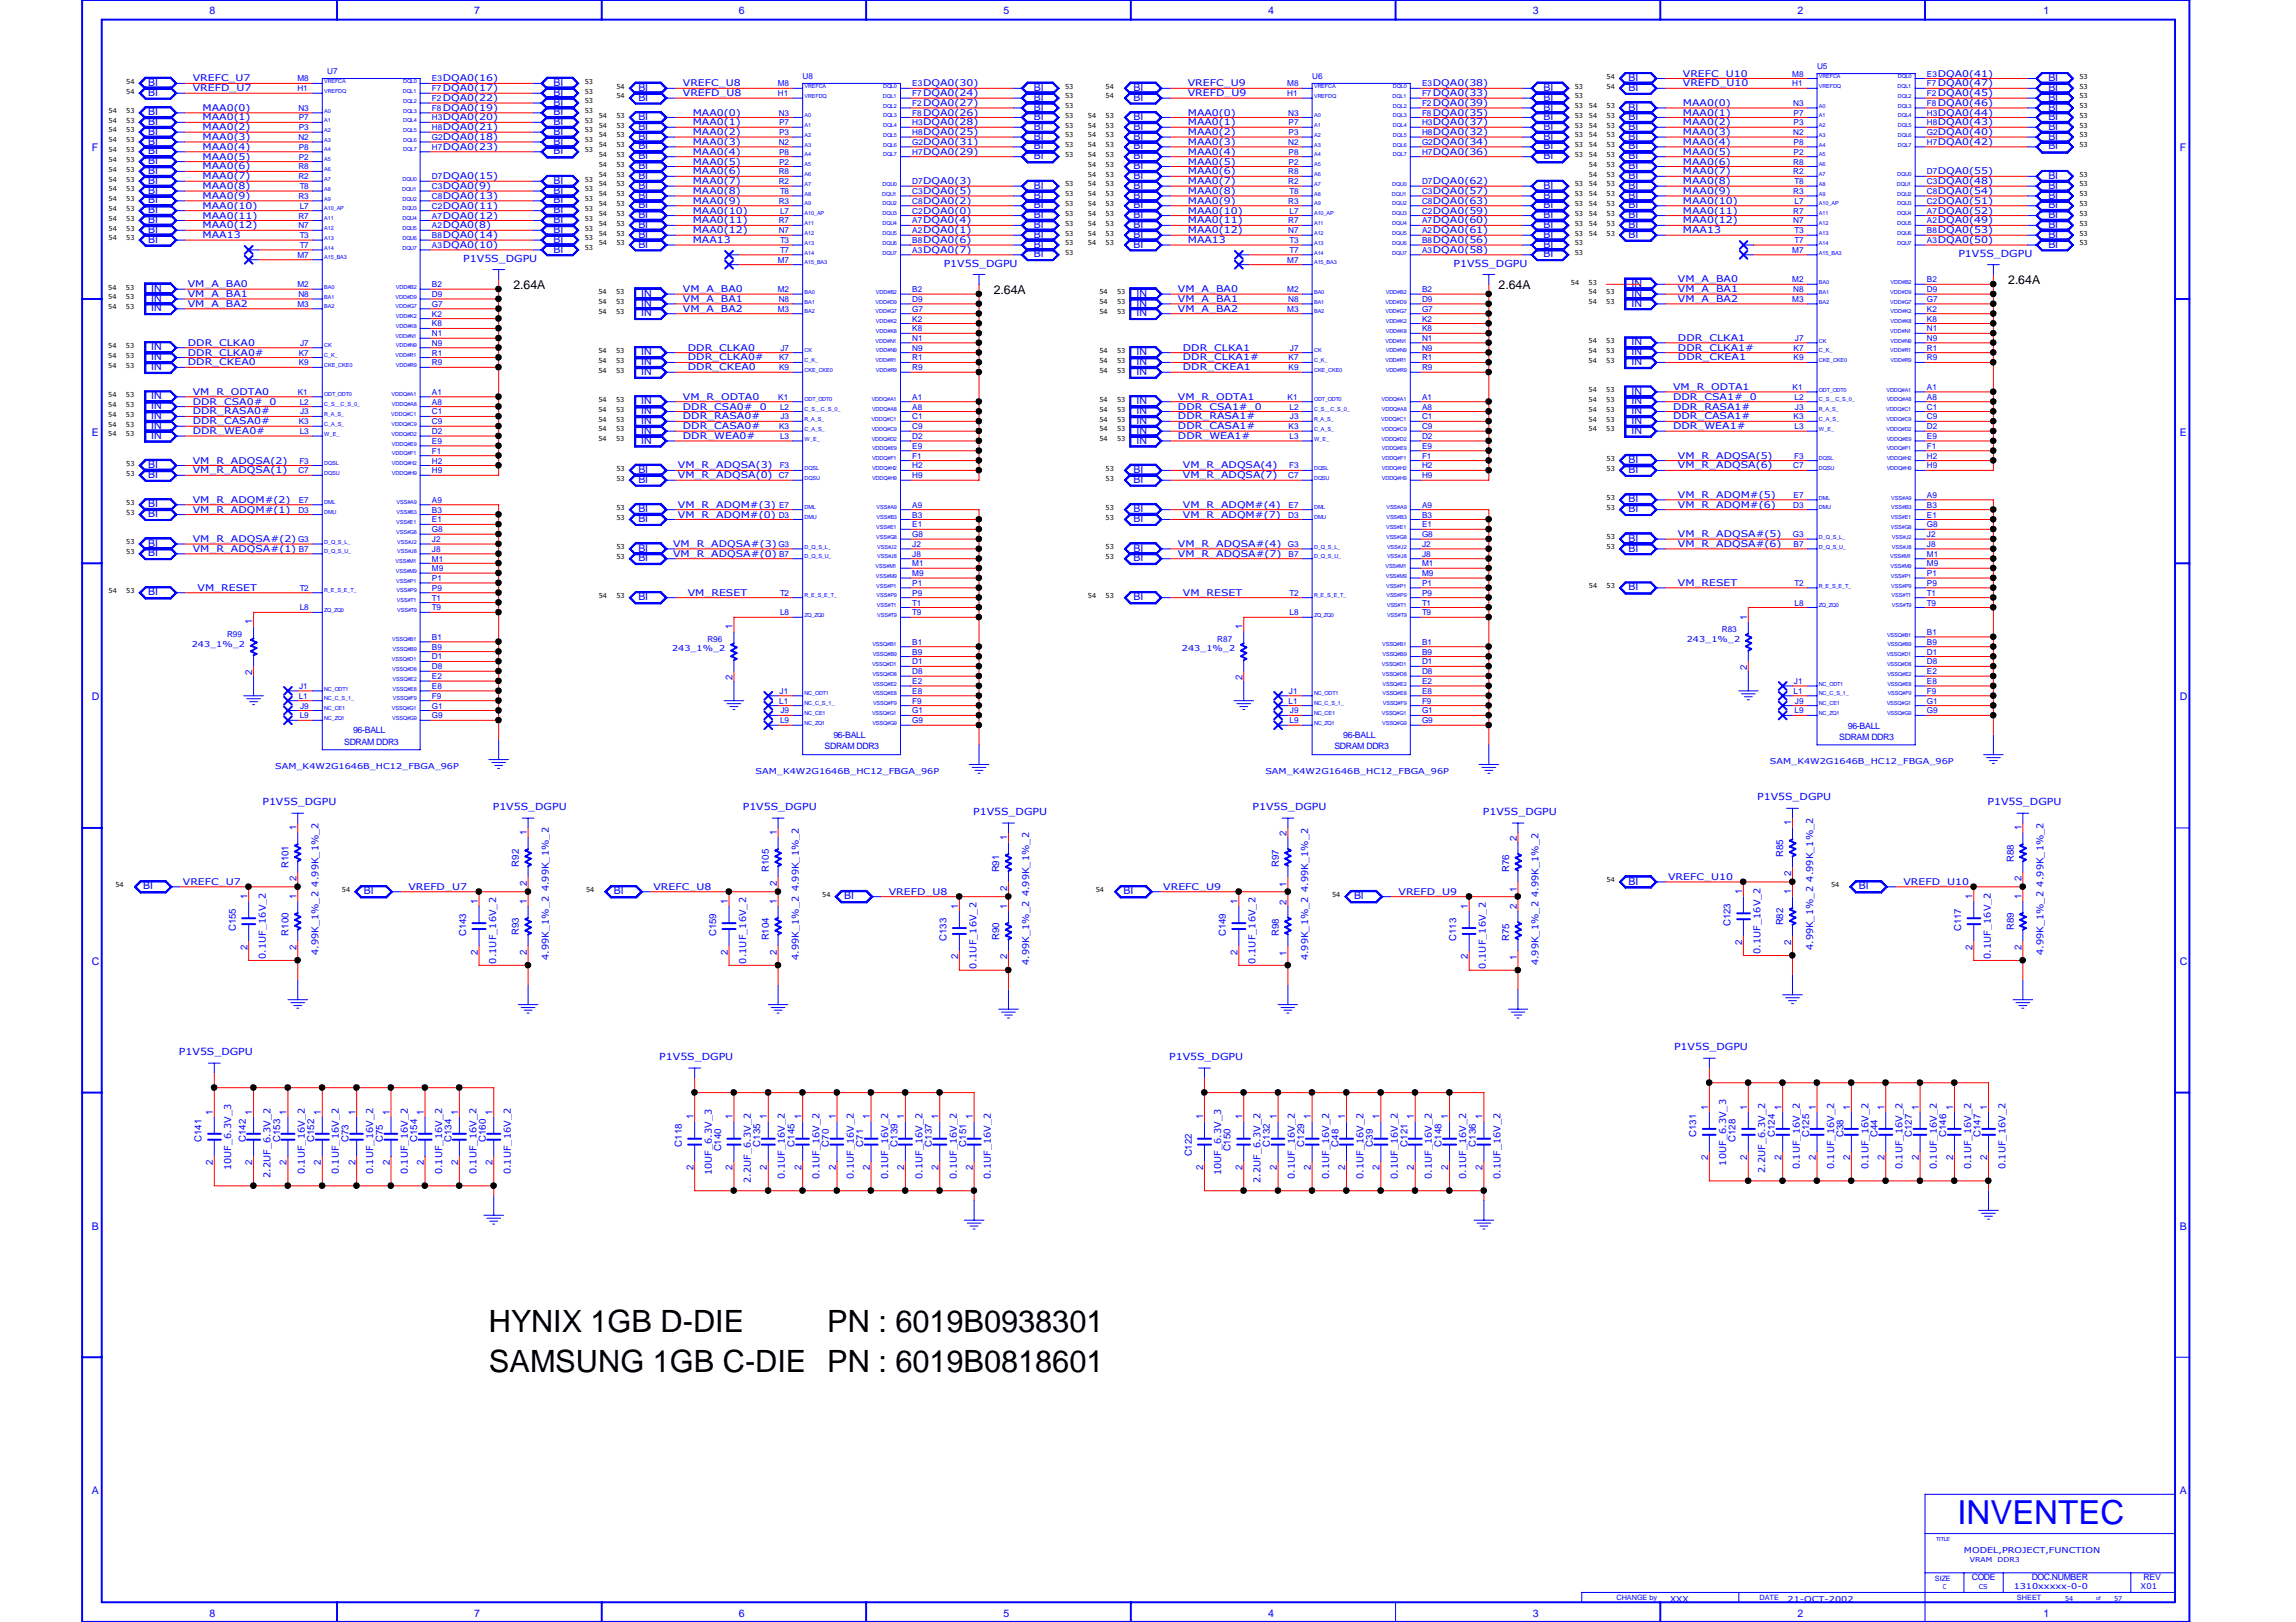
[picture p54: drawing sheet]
<svg xmlns="http://www.w3.org/2000/svg" width="297mm" height="210mm" viewBox="0 0 297 210" stroke-linecap="round" stroke-linejoin="round" font-family="sans-serif">
<defs><g id="words">
<text font-size="4.3" fill="#00f" x="253.2" y="197.2">INVENTEC</text>
<g font-size="4">
<text x="63.2" y="172.4">HYNIX 1GB D-DIE</text>
<text x="107" y="172.4">PN : 6019B0938301</text>
<text x="63.2" y="177.5">SAMSUNG 1GB C-DIE PN : 6019B0818601</text>
</g>
<g font-size="1.6">
<text x="66.4" y="37.4">2.64A</text>
<text x="128.6" y="38.1">2.64A</text>
<text x="193.9" y="37.4">2.64A</text>
<text x="259.8" y="36.8">2.64A</text>
</g>
<g font-size="1.4" fill="#00f">
<text x="27.1" y="1.9">8</text>
<text x="61.3" y="1.9">7</text>
<text x="95.6" y="1.9">6</text>
<text x="129.8" y="1.9">5</text>
<text x="164.1" y="1.9">4</text>
<text x="198.3" y="1.9">3</text>
<text x="232.5" y="1.9">2</text>
<text x="264.4" y="1.9">1</text>
<text x="19.2" y="11.1">BI</text>
<text x="71.6" y="11.1">BI</text>
<text x="82.6" y="11.8">BI</text>
<text x="133.8" y="11.8">BI</text>
<text x="146.6" y="11.8">BI</text>
<text x="199.7" y="11.8">BI</text>
<text x="210.7" y="10.5">BI</text>
<text x="210.7" y="11.8">BI</text>
<text x="265" y="11.8">BI</text>
<text x="265" y="10.5">BI</text>
<text x="19.2" y="14.9">BI</text>
<text x="19.2" y="17.4">BI</text>
<text x="19.2" y="16.2">BI</text>
<text x="19.2" y="12.4">BI</text>
<text x="71.6" y="14.9">BI</text>
<text x="71.6" y="13.7">BI</text>
<text x="71.6" y="16.2">BI</text>
<text x="71.6" y="17.4">BI</text>
<text x="71.6" y="12.4">BI</text>
<text x="82.6" y="16.8">BI</text>
<text x="82.6" y="15.5">BI</text>
<text x="82.6" y="13">BI</text>
<text x="133.8" y="16.8">BI</text>
<text x="133.8" y="15.5">BI</text>
<text x="133.8" y="14.3">BI</text>
<text x="133.8" y="13">BI</text>
<text x="146.6" y="16.8">BI</text>
<text x="146.6" y="15.5">BI</text>
<text x="146.6" y="13">BI</text>
<text x="199.7" y="16.8">BI</text>
<text x="199.7" y="15.5">BI</text>
<text x="199.7" y="14.3">BI</text>
<text x="199.7" y="13">BI</text>
<text x="210.7" y="16.8">BI</text>
<text x="210.7" y="15.5">BI</text>
<text x="210.7" y="14.3">BI</text>
<text x="265" y="16.8">BI</text>
<text x="265" y="15.5">BI</text>
<text x="265" y="14.3">BI</text>
<text x="265" y="13">BI</text>
<text x="11.9" y="19.6">F</text>
<text x="19.2" y="20">BI</text>
<text x="19.2" y="18.7">BI</text>
<text x="19.2" y="23.8">BI</text>
<text x="19.2" y="21.3">BI</text>
<text x="19.2" y="22.5">BI</text>
<text x="71.6" y="23.8">BI</text>
<text x="71.6" y="20">BI</text>
<text x="71.6" y="18.7">BI</text>
<text x="82.6" y="21.9">BI</text>
<text x="82.6" y="18.1">BI</text>
<text x="82.6" y="19.3">BI</text>
<text x="82.6" y="20.6">BI</text>
<text x="82.6" y="23.2">BI</text>
<text x="133.8" y="20.6">BI</text>
<text x="133.8" y="19.3">BI</text>
<text x="133.8" y="18.1">BI</text>
<text x="146.6" y="21.9">BI</text>
<text x="146.6" y="18.1">BI</text>
<text x="146.6" y="19.3">BI</text>
<text x="146.6" y="20.6">BI</text>
<text x="146.6" y="23.2">BI</text>
<text x="199.7" y="20.6">BI</text>
<text x="199.7" y="19.3">BI</text>
<text x="199.7" y="18.1">BI</text>
<text x="210.7" y="23.2">BI</text>
<text x="210.7" y="20.6">BI</text>
<text x="210.7" y="18.1">BI</text>
<text x="210.7" y="19.3">BI</text>
<text x="210.7" y="21.9">BI</text>
<text x="265" y="23.2">BI</text>
<text x="265" y="19.3">BI</text>
<text x="265" y="18.1">BI</text>
<text x="282" y="19.6">F</text>
<text x="19.2" y="28.9">BI</text>
<text x="19.2" y="26.3">BI</text>
<text x="19.2" y="27.6">BI</text>
<text x="19.2" y="25.1">BI</text>
<text x="71.6" y="27.6">BI</text>
<text x="71.6" y="28.9">BI</text>
<text x="71.6" y="26.3">BI</text>
<text x="71.6" y="25.1">BI</text>
<text x="82.6" y="27">BI</text>
<text x="82.6" y="25.7">BI</text>
<text x="82.6" y="24.4">BI</text>
<text x="82.6" y="28.2">BI</text>
<text x="82.6" y="29.5">BI</text>
<text x="133.8" y="29.5">BI</text>
<text x="133.8" y="28.2">BI</text>
<text x="133.8" y="27">BI</text>
<text x="133.8" y="25.7">BI</text>
<text x="133.8" y="24.4">BI</text>
<text x="146.6" y="27">BI</text>
<text x="146.6" y="25.7">BI</text>
<text x="146.6" y="24.4">BI</text>
<text x="146.6" y="28.2">BI</text>
<text x="146.6" y="29.5">BI</text>
<text x="199.7" y="29.5">BI</text>
<text x="199.7" y="28.2">BI</text>
<text x="199.7" y="27">BI</text>
<text x="199.7" y="25.7">BI</text>
<text x="199.7" y="24.4">BI</text>
<text x="210.7" y="29.5">BI</text>
<text x="210.7" y="25.7">BI</text>
<text x="210.7" y="24.4">BI</text>
<text x="210.7" y="27">BI</text>
<text x="210.7" y="28.2">BI</text>
<text x="265" y="28.2">BI</text>
<text x="265" y="27">BI</text>
<text x="265" y="25.7">BI</text>
<text x="265" y="24.4">BI</text>
<text x="265" y="29.5">BI</text>
<text x="19.2" y="31.4">BI</text>
<text x="19.2" y="30.1">BI</text>
<text x="71.6" y="32.7">BI</text>
<text x="71.6" y="31.4">BI</text>
<text x="71.6" y="30.1">BI</text>
<text x="82.6" y="32">BI</text>
<text x="82.6" y="30.8">BI</text>
<text x="133.8" y="33.3">BI</text>
<text x="133.8" y="32">BI</text>
<text x="133.8" y="30.8">BI</text>
<text x="146.6" y="32">BI</text>
<text x="146.6" y="30.8">BI</text>
<text x="199.7" y="33.3">BI</text>
<text x="199.7" y="32">BI</text>
<text x="199.7" y="30.8">BI</text>
<text x="210.7" y="30.8">BI</text>
<text x="265" y="32">BI</text>
<text x="265" y="30.8">BI</text>
<text x="19.6" y="40.3">IN</text>
<text x="19.6" y="39">IN</text>
<text x="19.6" y="37.8">IN</text>
<text x="83" y="38.4">IN</text>
<text x="83" y="39.7">IN</text>
<text x="83" y="40.9">IN</text>
<text x="147" y="38.4">IN</text>
<text x="147" y="39.7">IN</text>
<text x="147" y="40.9">IN</text>
<text x="211.1" y="37.1">IN</text>
<text x="211.1" y="38.4">IN</text>
<text x="211.1" y="39.7">IN</text>
<text x="19.6" y="46.6">IN</text>
<text x="19.6" y="47.9">IN</text>
<text x="19.6" y="45.3">IN</text>
<text x="83" y="46">IN</text>
<text x="83" y="47.2">IN</text>
<text x="147" y="46">IN</text>
<text x="147" y="47.2">IN</text>
<text x="211.1" y="47.2">IN</text>
<text x="211.1" y="46">IN</text>
<text x="211.1" y="44.7">IN</text>
<text x="19.6" y="53">IN</text>
<text x="19.6" y="51.7">IN</text>
<text x="83" y="52.3">IN</text>
<text x="83" y="53.6">IN</text>
<text x="83" y="48.5">IN</text>
<text x="147" y="52.3">IN</text>
<text x="147" y="53.6">IN</text>
<text x="147" y="48.5">IN</text>
<text x="211.1" y="53.6">IN</text>
<text x="211.1" y="52.3">IN</text>
<text x="211.1" y="51.1">IN</text>
<text x="11.9" y="56.4">E</text>
<text x="19.6" y="55.5">IN</text>
<text x="19.6" y="56.8">IN</text>
<text x="19.6" y="54.2">IN</text>
<text x="83" y="57.4">IN</text>
<text x="83" y="56.1">IN</text>
<text x="83" y="54.9">IN</text>
<text x="147" y="57.4">IN</text>
<text x="147" y="56.1">IN</text>
<text x="147" y="54.9">IN</text>
<text x="210.7" y="59.9">BI</text>
<text x="211.1" y="54.9">IN</text>
<text x="211.1" y="56.1">IN</text>
<text x="282" y="56.4">E</text>
<text x="19.2" y="65.7">BI</text>
<text x="19.2" y="61.8">BI</text>
<text x="19.2" y="60.6">BI</text>
<text x="82.6" y="62.5">BI</text>
<text x="82.6" y="61.2">BI</text>
<text x="146.6" y="62.5">BI</text>
<text x="146.6" y="61.2">BI</text>
<text x="210.7" y="61.2">BI</text>
<text x="210.7" y="65">BI</text>
<text x="19.2" y="70.7">BI</text>
<text x="19.2" y="66.9">BI</text>
<text x="82.6" y="71.4">BI</text>
<text x="82.6" y="66.3">BI</text>
<text x="82.6" y="67.6">BI</text>
<text x="146.6" y="71.4">BI</text>
<text x="146.6" y="66.3">BI</text>
<text x="146.6" y="67.6">BI</text>
<text x="210.7" y="70.1">BI</text>
<text x="210.7" y="71.4">BI</text>
<text x="210.7" y="66.3">BI</text>
<text x="19.2" y="77">BI</text>
<text x="19.2" y="72">BI</text>
<text x="82.6" y="77.7">BI</text>
<text x="82.6" y="72.6">BI</text>
<text x="146.6" y="77.7">BI</text>
<text x="146.6" y="72.6">BI</text>
<text x="210.7" y="76.4">BI</text>
<text x="11.9" y="90.6">D</text>
<text x="282" y="90.6">D</text>
<text x="18.5" y="115.1">BI</text>
<text x="47.1" y="115.7">BI</text>
<text x="79.4" y="115.7">BI</text>
<text x="109.2" y="116.4">BI</text>
<text x="145.4" y="115.7">BI</text>
<text x="175.2" y="116.4">BI</text>
<text x="210.7" y="114.5">BI</text>
<text x="240.5" y="115.1">BI</text>
<text x="11.9" y="124.9">C</text>
<text x="282" y="124.9">C</text>
<text x="11.9" y="159.1">B</text>
<text x="282" y="159.1">B</text>
<text x="11.9" y="193.3">A</text>
<text x="282" y="193.3">A</text>
<text x="27.1" y="209.2">8</text>
<text x="61.3" y="209.2">7</text>
<text x="95.6" y="209.2">6</text>
<text x="129.8" y="209.2">5</text>
<text x="164.1" y="209.2">4</text>
<text x="198.3" y="209.2">3</text>
<text x="232.5" y="209.2">2</text>
<text x="264.4" y="209.2">1</text>
</g>
<g font-size="1.3" fill="#00f">
<text x="59.9" y="33.9">P1V5S_DGPU</text>
<text x="122.1" y="34.5">P1V5S_DGPU</text>
<text x="188" y="34.5">P1V5S_DGPU</text>
<text x="253.4" y="33.2">P1V5S_DGPU</text>
<text x="32.6" y="80.8" transform="rotate(-90 32.6 80.8)">1</text>
<text x="94.8" y="81.4" transform="rotate(-90 94.8 81.4)">1</text>
<text x="160.7" y="81.4" transform="rotate(-90 160.7 81.4)">1</text>
<text x="226" y="80.2" transform="rotate(-90 226 80.2)">1</text>
<text x="32.6" y="87.4" transform="rotate(-90 32.6 87.4)">2</text>
<text x="94.8" y="88" transform="rotate(-90 94.8 88)">2</text>
<text x="160.7" y="88" transform="rotate(-90 160.7 88)">2</text>
<text x="226" y="86.7" transform="rotate(-90 226 86.7)">2</text>
<text x="33.9" y="104.2">P1V5S_DGPU</text>
<text x="38.4" y="107.4" transform="rotate(-90 38.4 107.4)">1</text>
<text x="63.8" y="104.9">P1V5S_DGPU</text>
<text x="96.1" y="104.9">P1V5S_DGPU</text>
<text x="125.9" y="105.5">P1V5S_DGPU</text>
<text x="162" y="104.9">P1V5S_DGPU</text>
<text x="191.9" y="105.5">P1V5S_DGPU</text>
<text x="227.3" y="103.6">P1V5S_DGPU</text>
<text x="231.7" y="106.8" transform="rotate(-90 231.7 106.8)">1</text>
<text x="257.1" y="104.2">P1V5S_DGPU</text>
<text x="261.5" y="107.4" transform="rotate(-90 261.5 107.4)">1</text>
<text x="37.3" y="112.3" transform="rotate(-90 37.3 112.3)">R101</text>
<text x="67.1" y="112.1" transform="rotate(-90 67.1 112.1)">R92</text>
<text x="68.2" y="108.1" transform="rotate(-90 68.2 108.1)">1</text>
<text x="99.5" y="112.8" transform="rotate(-90 99.5 112.8)">R105</text>
<text x="100.5" y="108.1" transform="rotate(-90 100.5 108.1)">1</text>
<text x="129.3" y="112.9" transform="rotate(-90 129.3 112.9)">R91</text>
<text x="130.3" y="108.7" transform="rotate(-90 130.3 108.7)">1</text>
<text x="165.4" y="112.2" transform="rotate(-90 165.4 112.2)">R97</text>
<text x="166.5" y="108.2" transform="rotate(-90 166.5 108.2)">2</text>
<text x="195.2" y="112.9" transform="rotate(-90 195.2 112.9)">R76</text>
<text x="196.3" y="108.8" transform="rotate(-90 196.3 108.8)">2</text>
<text x="230.7" y="110.9" transform="rotate(-90 230.7 110.9)">R85</text>
<text x="231.7" y="113.4" transform="rotate(-90 231.7 113.4)">2</text>
<text x="260.5" y="111.5" transform="rotate(-90 260.5 111.5)">R88</text>
<text x="32" y="116.3" transform="rotate(-90 32 116.3)">1</text>
<text x="38.4" y="116.3" transform="rotate(-90 38.4 116.3)">1</text>
<text x="38.4" y="114" transform="rotate(-90 38.4 114)">2</text>
<text x="61.8" y="117" transform="rotate(-90 61.8 117)">1</text>
<text x="68.2" y="117" transform="rotate(-90 68.2 117)">1</text>
<text x="68.2" y="114.6" transform="rotate(-90 68.2 114.6)">2</text>
<text x="94.1" y="117" transform="rotate(-90 94.1 117)">1</text>
<text x="100.5" y="117" transform="rotate(-90 100.5 117)">1</text>
<text x="100.5" y="114.6" transform="rotate(-90 100.5 114.6)">2</text>
<text x="123.9" y="117.6" transform="rotate(-90 123.9 117.6)">1</text>
<text x="130.3" y="117.6" transform="rotate(-90 130.3 117.6)">1</text>
<text x="130.3" y="115.3" transform="rotate(-90 130.3 115.3)">2</text>
<text x="160.1" y="117" transform="rotate(-90 160.1 117)">1</text>
<text x="166.5" y="117.1" transform="rotate(-90 166.5 117.1)">2</text>
<text x="166.5" y="114.8" transform="rotate(-90 166.5 114.8)">1</text>
<text x="189.9" y="117.6" transform="rotate(-90 189.9 117.6)">1</text>
<text x="196.3" y="117.7" transform="rotate(-90 196.3 117.7)">2</text>
<text x="196.3" y="115.4" transform="rotate(-90 196.3 115.4)">1</text>
<text x="223.9" y="119.8" transform="rotate(-90 223.9 119.8)">C123</text>
<text x="225.4" y="115.7" transform="rotate(-90 225.4 115.7)">1</text>
<text x="230.7" y="119.8" transform="rotate(-90 230.7 119.8)">R82</text>
<text x="231.7" y="115.7" transform="rotate(-90 231.7 115.7)">1</text>
<text x="255.2" y="116.3" transform="rotate(-90 255.2 116.3)">1</text>
<text x="261.5" y="116.3" transform="rotate(-90 261.5 116.3)">1</text>
<text x="261.5" y="114" transform="rotate(-90 261.5 114)">2</text>
<text x="30.5" y="120.5" transform="rotate(-90 30.5 120.5)">C155</text>
<text x="32" y="122.9" transform="rotate(-90 32 122.9)">2</text>
<text x="37.3" y="121.1" transform="rotate(-90 37.3 121.1)">R100</text>
<text x="38.4" y="122.9" transform="rotate(-90 38.4 122.9)">2</text>
<text x="60.3" y="121.1" transform="rotate(-90 60.3 121.1)">C143</text>
<text x="61.8" y="123.5" transform="rotate(-90 61.8 123.5)">2</text>
<text x="67.1" y="121" transform="rotate(-90 67.1 121)">R93</text>
<text x="68.2" y="123.5" transform="rotate(-90 68.2 123.5)">2</text>
<text x="92.7" y="121.1" transform="rotate(-90 92.7 121.1)">C159</text>
<text x="94.1" y="123.5" transform="rotate(-90 94.1 123.5)">2</text>
<text x="99.5" y="121.7" transform="rotate(-90 99.5 121.7)">R104</text>
<text x="100.5" y="123.5" transform="rotate(-90 100.5 123.5)">2</text>
<text x="122.5" y="121.8" transform="rotate(-90 122.5 121.8)">C133</text>
<text x="123.9" y="124.2" transform="rotate(-90 123.9 124.2)">2</text>
<text x="129.3" y="121.7" transform="rotate(-90 129.3 121.7)">R90</text>
<text x="130.3" y="124.2" transform="rotate(-90 130.3 124.2)">2</text>
<text x="158.6" y="121.1" transform="rotate(-90 158.6 121.1)">C149</text>
<text x="160.1" y="123.5" transform="rotate(-90 160.1 123.5)">2</text>
<text x="165.4" y="121.1" transform="rotate(-90 165.4 121.1)">R98</text>
<text x="166.5" y="123.7" transform="rotate(-90 166.5 123.7)">1</text>
<text x="188.4" y="121.8" transform="rotate(-90 188.4 121.8)">C113</text>
<text x="189.9" y="124.2" transform="rotate(-90 189.9 124.2)">2</text>
<text x="195.2" y="121.8" transform="rotate(-90 195.2 121.8)">R75</text>
<text x="196.3" y="124.3" transform="rotate(-90 196.3 124.3)">1</text>
<text x="225.4" y="122.3" transform="rotate(-90 225.4 122.3)">2</text>
<text x="231.7" y="122.3" transform="rotate(-90 231.7 122.3)">2</text>
<text x="253.7" y="120.5" transform="rotate(-90 253.7 120.5)">C117</text>
<text x="255.2" y="122.9" transform="rotate(-90 255.2 122.9)">2</text>
<text x="260.5" y="120.4" transform="rotate(-90 260.5 120.4)">R89</text>
<text x="261.5" y="122.9" transform="rotate(-90 261.5 122.9)">2</text>
<text x="23.2" y="136.6">P1V5S_DGPU</text>
<text x="85.3" y="137.2">P1V5S_DGPU</text>
<text x="151.3" y="137.2">P1V5S_DGPU</text>
<text x="216.6" y="135.9">P1V5S_DGPU</text>
<text x="221" y="143.6" transform="rotate(-90 221 143.6)">1</text>
<text x="226" y="143.6" transform="rotate(-90 226 143.6)">1</text>
<text x="230.5" y="143.6" transform="rotate(-90 230.5 143.6)">1</text>
<text x="234.9" y="143.6" transform="rotate(-90 234.9 143.6)">1</text>
<text x="239.3" y="143.6" transform="rotate(-90 239.3 143.6)">1</text>
<text x="243.8" y="143.6" transform="rotate(-90 243.8 143.6)">1</text>
<text x="248.2" y="143.6" transform="rotate(-90 248.2 143.6)">1</text>
<text x="252.7" y="143.6" transform="rotate(-90 252.7 143.6)">1</text>
<text x="257.1" y="143.6" transform="rotate(-90 257.1 143.6)">1</text>
<text x="26.1" y="147.7" transform="rotate(-90 26.1 147.7)">C141</text>
<text x="27.6" y="144.2" transform="rotate(-90 27.6 144.2)">1</text>
<text x="31.8" y="147.7" transform="rotate(-90 31.8 147.7)">C142</text>
<text x="32.6" y="144.2" transform="rotate(-90 32.6 144.2)">1</text>
<text x="36.2" y="147.7" transform="rotate(-90 36.2 147.7)">C153</text>
<text x="37.1" y="144.2" transform="rotate(-90 37.1 144.2)">1</text>
<text x="40.6" y="147.7" transform="rotate(-90 40.6 147.7)">C152</text>
<text x="41.5" y="144.2" transform="rotate(-90 41.5 144.2)">1</text>
<text x="45.1" y="147.7" transform="rotate(-90 45.1 147.7)">C73</text>
<text x="46" y="144.2" transform="rotate(-90 46 144.2)">1</text>
<text x="49.5" y="147.7" transform="rotate(-90 49.5 147.7)">C75</text>
<text x="50.4" y="144.2" transform="rotate(-90 50.4 144.2)">1</text>
<text x="54" y="147.7" transform="rotate(-90 54 147.7)">C154</text>
<text x="54.8" y="144.2" transform="rotate(-90 54.8 144.2)">1</text>
<text x="58.4" y="147.7" transform="rotate(-90 58.4 147.7)">C134</text>
<text x="59.3" y="144.2" transform="rotate(-90 59.3 144.2)">1</text>
<text x="62.9" y="147.7" transform="rotate(-90 62.9 147.7)">C160</text>
<text x="63.7" y="144.2" transform="rotate(-90 63.7 144.2)">1</text>
<text x="88.2" y="148.4" transform="rotate(-90 88.2 148.4)">C118</text>
<text x="89.7" y="144.9" transform="rotate(-90 89.7 144.9)">1</text>
<text x="93.3" y="149" transform="rotate(-90 93.3 149)">C140</text>
<text x="94.8" y="144.9" transform="rotate(-90 94.8 144.9)">1</text>
<text x="98.3" y="148.4" transform="rotate(-90 98.3 148.4)">C135</text>
<text x="99.2" y="144.9" transform="rotate(-90 99.2 144.9)">1</text>
<text x="102.8" y="148.4" transform="rotate(-90 102.8 148.4)">C145</text>
<text x="103.7" y="144.9" transform="rotate(-90 103.7 144.9)">1</text>
<text x="107.2" y="148.4" transform="rotate(-90 107.2 148.4)">C70</text>
<text x="108.1" y="144.9" transform="rotate(-90 108.1 144.9)">1</text>
<text x="111.7" y="148.4" transform="rotate(-90 111.7 148.4)">C71</text>
<text x="112.5" y="144.9" transform="rotate(-90 112.5 144.9)">1</text>
<text x="116.1" y="148.4" transform="rotate(-90 116.1 148.4)">C139</text>
<text x="117" y="144.9" transform="rotate(-90 117 144.9)">1</text>
<text x="120.6" y="148.4" transform="rotate(-90 120.6 148.4)">C137</text>
<text x="121.4" y="144.9" transform="rotate(-90 121.4 144.9)">1</text>
<text x="125" y="148.4" transform="rotate(-90 125 148.4)">C151</text>
<text x="125.9" y="144.9" transform="rotate(-90 125.9 144.9)">1</text>
<text x="154.2" y="149.6" transform="rotate(-90 154.2 149.6)">C122</text>
<text x="155.7" y="144.9" transform="rotate(-90 155.7 144.9)">1</text>
<text x="159.2" y="149" transform="rotate(-90 159.2 149)">C150</text>
<text x="160.7" y="144.9" transform="rotate(-90 160.7 144.9)">1</text>
<text x="164.3" y="148.4" transform="rotate(-90 164.3 148.4)">C132</text>
<text x="165.2" y="144.9" transform="rotate(-90 165.2 144.9)">1</text>
<text x="168.7" y="148.4" transform="rotate(-90 168.7 148.4)">C129</text>
<text x="169.6" y="144.9" transform="rotate(-90 169.6 144.9)">1</text>
<text x="173.2" y="148.4" transform="rotate(-90 173.2 148.4)">C48</text>
<text x="174" y="144.9" transform="rotate(-90 174 144.9)">1</text>
<text x="177.6" y="148.4" transform="rotate(-90 177.6 148.4)">C39</text>
<text x="178.5" y="144.9" transform="rotate(-90 178.5 144.9)">1</text>
<text x="182.1" y="148.4" transform="rotate(-90 182.1 148.4)">C121</text>
<text x="182.9" y="144.9" transform="rotate(-90 182.9 144.9)">1</text>
<text x="186.5" y="148.4" transform="rotate(-90 186.5 148.4)">C148</text>
<text x="187.4" y="144.9" transform="rotate(-90 187.4 144.9)">1</text>
<text x="190.9" y="148.4" transform="rotate(-90 190.9 148.4)">C136</text>
<text x="191.8" y="144.9" transform="rotate(-90 191.8 144.9)">1</text>
<text x="219.5" y="147.1" transform="rotate(-90 219.5 147.1)">C131</text>
<text x="224.5" y="147.7" transform="rotate(-90 224.5 147.7)">C128</text>
<text x="229.6" y="147.1" transform="rotate(-90 229.6 147.1)">C124</text>
<text x="234.1" y="147.1" transform="rotate(-90 234.1 147.1)">C125</text>
<text x="238.5" y="147.1" transform="rotate(-90 238.5 147.1)">C38</text>
<text x="242.9" y="147.1" transform="rotate(-90 242.9 147.1)">C44</text>
<text x="247.4" y="147.1" transform="rotate(-90 247.4 147.1)">C127</text>
<text x="251.8" y="147.1" transform="rotate(-90 251.8 147.1)">C146</text>
<text x="256.2" y="147.1" transform="rotate(-90 256.2 147.1)">C147</text>
<text x="27.6" y="150.8" transform="rotate(-90 27.6 150.8)">2</text>
<text x="32.6" y="150.8" transform="rotate(-90 32.6 150.8)">2</text>
<text x="37.1" y="150.8" transform="rotate(-90 37.1 150.8)">2</text>
<text x="41.5" y="150.8" transform="rotate(-90 41.5 150.8)">2</text>
<text x="46" y="150.8" transform="rotate(-90 46 150.8)">2</text>
<text x="50.4" y="150.8" transform="rotate(-90 50.4 150.8)">2</text>
<text x="54.8" y="150.8" transform="rotate(-90 54.8 150.8)">2</text>
<text x="59.3" y="150.8" transform="rotate(-90 59.3 150.8)">2</text>
<text x="63.7" y="150.8" transform="rotate(-90 63.7 150.8)">2</text>
<text x="89.7" y="151.4" transform="rotate(-90 89.7 151.4)">2</text>
<text x="94.8" y="151.4" transform="rotate(-90 94.8 151.4)">2</text>
<text x="99.2" y="151.4" transform="rotate(-90 99.2 151.4)">2</text>
<text x="103.7" y="151.4" transform="rotate(-90 103.7 151.4)">2</text>
<text x="108.1" y="151.4" transform="rotate(-90 108.1 151.4)">2</text>
<text x="112.5" y="151.4" transform="rotate(-90 112.5 151.4)">2</text>
<text x="117" y="151.4" transform="rotate(-90 117 151.4)">2</text>
<text x="121.4" y="151.4" transform="rotate(-90 121.4 151.4)">2</text>
<text x="125.9" y="151.4" transform="rotate(-90 125.9 151.4)">2</text>
<text x="155.7" y="151.4" transform="rotate(-90 155.7 151.4)">2</text>
<text x="160.7" y="151.4" transform="rotate(-90 160.7 151.4)">2</text>
<text x="165.2" y="151.4" transform="rotate(-90 165.2 151.4)">2</text>
<text x="169.6" y="151.4" transform="rotate(-90 169.6 151.4)">2</text>
<text x="174" y="151.4" transform="rotate(-90 174 151.4)">2</text>
<text x="178.5" y="151.4" transform="rotate(-90 178.5 151.4)">2</text>
<text x="182.9" y="151.4" transform="rotate(-90 182.9 151.4)">2</text>
<text x="187.4" y="151.4" transform="rotate(-90 187.4 151.4)">2</text>
<text x="191.8" y="151.4" transform="rotate(-90 191.8 151.4)">2</text>
<text x="221" y="150.2" transform="rotate(-90 221 150.2)">2</text>
<text x="226" y="150.2" transform="rotate(-90 226 150.2)">2</text>
<text x="230.5" y="150.2" transform="rotate(-90 230.5 150.2)">2</text>
<text x="234.9" y="150.2" transform="rotate(-90 234.9 150.2)">2</text>
<text x="239.3" y="150.2" transform="rotate(-90 239.3 150.2)">2</text>
<text x="243.8" y="150.2" transform="rotate(-90 243.8 150.2)">2</text>
<text x="248.2" y="150.2" transform="rotate(-90 248.2 150.2)">2</text>
<text x="252.7" y="150.2" transform="rotate(-90 252.7 150.2)">2</text>
<text x="257.1" y="150.2" transform="rotate(-90 257.1 150.2)">2</text>
</g>
<g font-size="1.2" fill="#00f">
<text x="24.9" y="10.5">VREFC_U7</text>
<text x="24.9" y="11.8">VREFD_U7</text>
<text x="88.3" y="11.2">VREFC_U8</text>
<text x="153.7" y="11.2">VREFC_U9</text>
<text x="217.7" y="9.9">VREFC_U10</text>
<text x="217.7" y="11.2">VREFD_U10</text>
<text x="26.2" y="14.4">MAA0(0)</text>
<text x="26.2" y="15.6">MAA0(1)</text>
<text x="26.2" y="16.8">MAA0(2)</text>
<text x="88.3" y="12.4">VREFD_U8</text>
<text x="89.6" y="17.5">MAA0(2)</text>
<text x="89.6" y="16.2">MAA0(1)</text>
<text x="89.6" y="15">MAA0(0)</text>
<text x="153.7" y="17.5">MAA0(2)</text>
<text x="153.7" y="16.2">MAA0(1)</text>
<text x="153.7" y="15">MAA0(0)</text>
<text x="153.7" y="12.4">VREFD_U9</text>
<text x="217.7" y="17.5">MAA0(3)</text>
<text x="217.7" y="16.2">MAA0(2)</text>
<text x="217.7" y="13.7">MAA0(0)</text>
<text x="217.7" y="15">MAA0(1)</text>
<text x="26.2" y="18.1">MAA0(3)</text>
<text x="26.2" y="19.4">MAA0(4)</text>
<text x="26.2" y="20.7">MAA0(5)</text>
<text x="26.2" y="21.9">MAA0(6)</text>
<text x="26.2" y="23.2">MAA0(7)</text>
<text x="89.6" y="23.8">MAA0(7)</text>
<text x="89.6" y="22.6">MAA0(6)</text>
<text x="89.6" y="21.3">MAA0(5)</text>
<text x="89.6" y="18.8">MAA0(3)</text>
<text x="89.6" y="20">MAA0(4)</text>
<text x="153.7" y="23.8">MAA0(7)</text>
<text x="153.7" y="22.6">MAA0(6)</text>
<text x="153.7" y="20">MAA0(4)</text>
<text x="153.7" y="21.3">MAA0(5)</text>
<text x="153.7" y="18.8">MAA0(3)</text>
<text x="217.7" y="23.8">MAA0(8)</text>
<text x="217.7" y="22.6">MAA0(7)</text>
<text x="217.7" y="21.3">MAA0(6)</text>
<text x="217.7" y="20">MAA0(5)</text>
<text x="217.7" y="18.8">MAA0(4)</text>
<text x="26.2" y="27">MAA0(10)</text>
<text x="26.2" y="28.3">MAA0(11)</text>
<text x="26.2" y="29.5">MAA0(12)</text>
<text x="26.2" y="24.5">MAA0(8)</text>
<text x="26.2" y="25.7">MAA0(9)</text>
<text x="89.6" y="28.9">MAA0(11)</text>
<text x="89.6" y="25.1">MAA0(8)</text>
<text x="89.6" y="26.4">MAA0(9)</text>
<text x="89.6" y="27.6">MAA0(10)</text>
<text x="153.7" y="28.9">MAA0(11)</text>
<text x="153.7" y="26.4">MAA0(9)</text>
<text x="153.7" y="27.6">MAA0(10)</text>
<text x="153.7" y="25.1">MAA0(8)</text>
<text x="217.7" y="28.9">MAA0(12)</text>
<text x="217.7" y="26.4">MAA0(10)</text>
<text x="217.7" y="27.6">MAA0(11)</text>
<text x="217.7" y="25.1">MAA0(9)</text>
<text x="26.2" y="30.8">MAA13</text>
<text x="89.6" y="30.2">MAA0(12)</text>
<text x="89.6" y="31.5">MAA13</text>
<text x="153.7" y="31.5">MAA13</text>
<text x="153.7" y="30.2">MAA0(12)</text>
<text x="217.7" y="30.2">MAA13</text>
<text x="24.3" y="37.2">VM_A_BA0</text>
<text x="24.3" y="38.4">VM_A_BA1</text>
<text x="24.3" y="39.7">VM_A_BA2</text>
<text x="88.3" y="40.3">VM_A_BA2</text>
<text x="88.3" y="39.1">VM_A_BA1</text>
<text x="88.3" y="37.8">VM_A_BA0</text>
<text x="152.4" y="39.1">VM_A_BA1</text>
<text x="152.4" y="37.8">VM_A_BA0</text>
<text x="152.4" y="40.3">VM_A_BA2</text>
<text x="217.1" y="36.5">VM_A_BA0</text>
<text x="217.1" y="37.8">VM_A_BA1</text>
<text x="217.1" y="39.1">VM_A_BA2</text>
<text x="24.3" y="44.7">DDR_CLKA0</text>
<text x="24.3" y="47.3">DDR_CKEA0</text>
<text x="24.3" y="46">DDR_CLKA0#</text>
<text x="89" y="45.4">DDR_CLKA0</text>
<text x="89" y="47.9">DDR_CKEA0</text>
<text x="89" y="46.7">DDR_CLKA0#</text>
<text x="153" y="45.4">DDR_CLKA1</text>
<text x="153" y="47.9">DDR_CKEA1</text>
<text x="153" y="46.7">DDR_CLKA1#</text>
<text x="217.1" y="46.7">DDR_CKEA1</text>
<text x="217.1" y="45.4">DDR_CLKA1#</text>
<text x="217.1" y="44.1">DDR_CLKA1</text>
<text x="24.9" y="52.4">DDR_CSA0#_0</text>
<text x="24.9" y="51.1">VM_R_ODTA0</text>
<text x="24.9" y="53.6">DDR_RASA0#</text>
<text x="88.3" y="53">DDR_CSA0#_0</text>
<text x="88.3" y="51.7">VM_R_ODTA0</text>
<text x="152.4" y="51.7">VM_R_ODTA1</text>
<text x="152.4" y="53">DDR_CSA1#_0</text>
<text x="216.4" y="53">DDR_RASA1#</text>
<text x="216.4" y="51.7">DDR_CSA1#_0</text>
<text x="216.4" y="50.5">VM_R_ODTA1</text>
<text x="24.9" y="54.9">DDR_CASA0#</text>
<text x="24.9" y="60">VM_R_ADQSA(2)</text>
<text x="24.9" y="56.2">DDR_WEA0#</text>
<text x="88.3" y="56.8">DDR_WEA0#</text>
<text x="88.3" y="55.5">DDR_CASA0#</text>
<text x="88.3" y="54.3">DDR_RASA0#</text>
<text x="152.4" y="56.8">DDR_WEA1#</text>
<text x="152.4" y="55.5">DDR_CASA1#</text>
<text x="152.4" y="54.3">DDR_RASA1#</text>
<text x="216.4" y="55.5">DDR_WEA1#</text>
<text x="216.4" y="54.3">DDR_CASA1#</text>
<text x="217.1" y="59.4">VM_R_ADQSA(5)</text>
<text x="24.9" y="65.1">VM_R_ADQM#(2)</text>
<text x="24.9" y="61.3">VM_R_ADQSA(1)</text>
<text x="87.7" y="65.7">VM_R_ADQM#(3) E7</text>
<text x="87.7" y="61.9">VM_R_ADQSA(0)</text>
<text x="87.7" y="60.6">VM_R_ADQSA(3)</text>
<text x="153" y="65.7">VM_R_ADQM#(4)</text>
<text x="153" y="61.9">VM_R_ADQSA(7)</text>
<text x="153" y="60.6">VM_R_ADQSA(4)</text>
<text x="217.1" y="60.6">VM_R_ADQSA(6)</text>
<text x="217.1" y="65.7">VM_R_ADQM#(6)</text>
<text x="217.1" y="64.4">VM_R_ADQM#(5)</text>
<text x="24.9" y="66.3">VM_R_ADQM#(1)</text>
<text x="24.9" y="70.1">VM_R_ADQSA#(2) G3</text>
<text x="24.9" y="71.4">VM_R_ADQSA#(1) B7</text>
<text x="87.1" y="70.8">VM_R_ADQSA#(3) G3</text>
<text x="87.7" y="67">VM_R_ADQM#(0) D3</text>
<text x="152.4" y="70.8">VM_R_ADQSA#(4)</text>
<text x="153" y="67">VM_R_ADQM#(7)</text>
<text x="217.1" y="69.5">VM_R_ADQSA#(5)</text>
<text x="217.1" y="70.8">VM_R_ADQSA#(6)</text>
<text x="25.6" y="76.5">VM_RESET</text>
<text x="87.1" y="72.1">VM_R_ADQSA#(0) B7</text>
<text x="89" y="77.1">VM_RESET</text>
<text x="152.4" y="72.1">VM_R_ADQSA#(7)</text>
<text x="153" y="77.1">VM_RESET</text>
<text x="217.1" y="75.8">VM_RESET</text>
<text x="215.8" y="113.9">VREFC_U10</text>
<text x="23.7" y="114.5">VREFC_U7</text>
<text x="41.2" y="114.7" transform="rotate(-90 41.2 114.7)">4.99K_1%_2</text>
<text x="52.8" y="115.1">VREFD_U7</text>
<text x="84.5" y="115.1">VREFC_U8</text>
<text x="103.3" y="115.4" transform="rotate(-90 103.3 115.4)">4.99K_1%_2</text>
<text x="115" y="115.8">VREFD_U8</text>
<text x="133.1" y="116" transform="rotate(-90 133.1 116)">4.99K_1%_2</text>
<text x="150.5" y="115.1">VREFC_U9</text>
<text x="169.2" y="115.4" transform="rotate(-90 169.2 115.4)">4.99K_1%_2</text>
<text x="180.9" y="115.8">VREFD_U9</text>
<text x="199" y="116.1" transform="rotate(-90 199 116.1)">4.99K_1%_2</text>
<text x="234.6" y="114.1" transform="rotate(-90 234.6 114.1)">4.99K_1%_2</text>
<text x="246.2" y="114.5">VREFD_U10</text>
<text x="264.4" y="114.7" transform="rotate(-90 264.4 114.7)">4.99K_1%_2</text>
<text x="34.4" y="124.1" transform="rotate(-90 34.4 124.1)">0.1UF_16V_2</text>
<text x="41.2" y="123.6" transform="rotate(-90 41.2 123.6)">4.99K_1%_2</text>
<text x="64.2" y="124.7" transform="rotate(-90 64.2 124.7)">0.1UF_16V_2</text>
<text x="71" y="124.2" transform="rotate(-90 71 124.2)">4.99K_1%_2 4.99K_1%_2</text>
<text x="96.5" y="124.7" transform="rotate(-90 96.5 124.7)">0.1UF_16V_2</text>
<text x="103.3" y="124.2" transform="rotate(-90 103.3 124.2)">4.99K_1%_2</text>
<text x="126.3" y="125.3" transform="rotate(-90 126.3 125.3)">0.1UF_16V_2</text>
<text x="133.1" y="124.9" transform="rotate(-90 133.1 124.9)">4.99K_1%_2</text>
<text x="162.4" y="124.7" transform="rotate(-90 162.4 124.7)">0.1UF_16V_2</text>
<text x="169.2" y="124.3" transform="rotate(-90 169.2 124.3)">4.99K_1%_2</text>
<text x="192.2" y="125.3" transform="rotate(-90 192.2 125.3)">0.1UF_16V_2</text>
<text x="199" y="124.9" transform="rotate(-90 199 124.9)">4.99K_1%_2</text>
<text x="227.8" y="123.4" transform="rotate(-90 227.8 123.4)">0.1UF_16V_2</text>
<text x="234.6" y="123" transform="rotate(-90 234.6 123)">4.99K_1%_2</text>
<text x="257.6" y="124.1" transform="rotate(-90 257.6 124.1)">0.1UF_16V_2</text>
<text x="264.4" y="123.6" transform="rotate(-90 264.4 123.6)">4.99K_1%_2</text>
<text x="29.9" y="151.5" transform="rotate(-90 29.9 151.5)">10UF_6.3V_3</text>
<text x="35" y="152.4" transform="rotate(-90 35 152.4)">2.2UF_6.3V_2</text>
<text x="39.5" y="152" transform="rotate(-90 39.5 152)">0.1UF_16V_2</text>
<text x="43.9" y="152" transform="rotate(-90 43.9 152)">0.1UF_16V_2</text>
<text x="48.3" y="152" transform="rotate(-90 48.3 152)">0.1UF_16V_2</text>
<text x="52.7" y="152" transform="rotate(-90 52.7 152)">0.1UF_16V_2</text>
<text x="57.2" y="152" transform="rotate(-90 57.2 152)">0.1UF_16V_2</text>
<text x="61.6" y="152" transform="rotate(-90 61.6 152)">0.1UF_16V_2</text>
<text x="66.1" y="152" transform="rotate(-90 66.1 152)">0.1UF_16V_2</text>
<text x="92.1" y="152.1" transform="rotate(-90 92.1 152.1)">10UF_6.3V_3</text>
<text x="97.2" y="153.1" transform="rotate(-90 97.2 153.1)">2.2UF_6.3V_2</text>
<text x="101.6" y="152.6" transform="rotate(-90 101.6 152.6)">0.1UF_16V_2</text>
<text x="106" y="152.6" transform="rotate(-90 106 152.6)">0.1UF_16V_2</text>
<text x="110.4" y="152.6" transform="rotate(-90 110.4 152.6)">0.1UF_16V_2</text>
<text x="114.9" y="152.6" transform="rotate(-90 114.9 152.6)">0.1UF_16V_2</text>
<text x="119.3" y="152.6" transform="rotate(-90 119.3 152.6)">0.1UF_16V_2</text>
<text x="123.8" y="152.6" transform="rotate(-90 123.8 152.6)">0.1UF_16V_2</text>
<text x="128.2" y="152.6" transform="rotate(-90 128.2 152.6)">0.1UF_16V_2</text>
<text x="158" y="152.1" transform="rotate(-90 158 152.1)">10UF_6.3V_3</text>
<text x="163.1" y="153.1" transform="rotate(-90 163.1 153.1)">2.2UF_6.3V_2</text>
<text x="167.5" y="152.6" transform="rotate(-90 167.5 152.6)">0.1UF_16V_2</text>
<text x="172" y="152.6" transform="rotate(-90 172 152.6)">0.1UF_16V_2</text>
<text x="176.4" y="152.6" transform="rotate(-90 176.4 152.6)">0.1UF_16V_2</text>
<text x="180.8" y="152.6" transform="rotate(-90 180.8 152.6)">0.1UF_16V_2</text>
<text x="185.2" y="152.6" transform="rotate(-90 185.2 152.6)">0.1UF_16V_2</text>
<text x="189.7" y="152.6" transform="rotate(-90 189.7 152.6)">0.1UF_16V_2</text>
<text x="194.1" y="152.6" transform="rotate(-90 194.1 152.6)">0.1UF_16V_2</text>
<text x="223.3" y="150.8" transform="rotate(-90 223.3 150.8)">10UF_6.3V_3</text>
<text x="228.4" y="151.8" transform="rotate(-90 228.4 151.8)">2.2UF_6.3V_2</text>
<text x="232.8" y="151.3" transform="rotate(-90 232.8 151.3)">0.1UF_16V_2</text>
<text x="237.3" y="151.3" transform="rotate(-90 237.3 151.3)">0.1UF_16V_2</text>
<text x="241.7" y="151.3" transform="rotate(-90 241.7 151.3)">0.1UF_16V_2</text>
<text x="246.1" y="151.3" transform="rotate(-90 246.1 151.3)">0.1UF_16V_2</text>
<text x="250.6" y="151.3" transform="rotate(-90 250.6 151.3)">0.1UF_16V_2</text>
<text x="255" y="151.3" transform="rotate(-90 255 151.3)">0.1UF_16V_2</text>
<text x="259.5" y="151.3" transform="rotate(-90 259.5 151.3)">0.1UF_16V_2</text>
</g>
<g font-size="1.1" fill="#00f">
<text x="38.5" y="11.8">H1</text>
<text x="38.5" y="10.5">M8</text>
<text x="42.3" y="9.5">U7</text>
<text x="55.9" y="11.8">F7DQA0(17)</text>
<text x="55.9" y="10.5">E3DQA0(16)</text>
<text x="100.6" y="11.2">M8</text>
<text x="103.8" y="10.2">U8</text>
<text x="118" y="11.2">E3DQA0(30)</text>
<text x="166.5" y="11.2">M8</text>
<text x="169.8" y="10.2">U6</text>
<text x="184" y="11.2">E3DQA0(38)</text>
<text x="231.9" y="11.2">H1</text>
<text x="231.9" y="9.9">M8</text>
<text x="235.1" y="8.9">U5</text>
<text x="249.3" y="11.2">F7DQA0(47)</text>
<text x="249.3" y="9.9">E3DQA0(41)</text>
<text x="38.6" y="14.4">N3</text>
<text x="38.6" y="16.8">P3</text>
<text x="38.6" y="15.6">P7</text>
<text x="55.9" y="16.8">H8DQA0(21)</text>
<text x="55.9" y="15.6">H3DQA0(20)</text>
<text x="55.9" y="14.4">F8DQA0(19)</text>
<text x="55.9" y="13.1">F2DQA0(22)</text>
<text x="100.6" y="12.4">H1</text>
<text x="100.8" y="15">N3</text>
<text x="100.8" y="17.5">P3</text>
<text x="100.8" y="16.2">P7</text>
<text x="118" y="17.5">H8DQA0(25)</text>
<text x="118" y="16.2">H3DQA0(28)</text>
<text x="118" y="15">F8DQA0(26)</text>
<text x="118" y="13.7">F2DQA0(27)</text>
<text x="118" y="12.4">F7DQA0(24)</text>
<text x="166.5" y="12.4">H1</text>
<text x="166.7" y="15">N3</text>
<text x="166.7" y="17.5">P3</text>
<text x="166.7" y="16.2">P7</text>
<text x="184" y="17.5">H8DQA0(32)</text>
<text x="184" y="16.2">H3DQA0(37)</text>
<text x="184" y="15">F8DQA0(35)</text>
<text x="184" y="13.7">F2DQA0(39)</text>
<text x="184" y="12.4">F7DQA0(33)</text>
<text x="232" y="17.5">N2</text>
<text x="232" y="13.7">N3</text>
<text x="232" y="16.2">P3</text>
<text x="232" y="15">P7</text>
<text x="249.3" y="17.5">G2DQA0(40)</text>
<text x="249.3" y="16.2">H8DQA0(43)</text>
<text x="249.3" y="15">H3DQA0(44)</text>
<text x="249.3" y="13.7">F8DQA0(46)</text>
<text x="249.3" y="12.4">F2DQA0(45)</text>
<text x="38.6" y="23.2">R2</text>
<text x="38.6" y="21.9">R8</text>
<text x="38.6" y="18.1">N2</text>
<text x="38.6" y="20.7">P2</text>
<text x="38.6" y="19.4">P8</text>
<text x="55.9" y="23.2">D7DQA0(15)</text>
<text x="55.9" y="19.4">H7DQA0(23)</text>
<text x="55.9" y="18.1">G2DQA0(18)</text>
<text x="100.8" y="23.8">R2</text>
<text x="100.8" y="22.6">R8</text>
<text x="100.8" y="18.8">N2</text>
<text x="100.8" y="21.3">P2</text>
<text x="100.8" y="20">P8</text>
<text x="118" y="23.8">D7DQA0(3)</text>
<text x="118" y="20">H7DQA0(29)</text>
<text x="118" y="18.8">G2DQA0(31)</text>
<text x="166.7" y="23.8">R2</text>
<text x="166.7" y="22.6">R8</text>
<text x="166.7" y="18.8">N2</text>
<text x="166.7" y="21.3">P2</text>
<text x="166.7" y="20">P8</text>
<text x="184" y="20">H7DQA0(36)</text>
<text x="184" y="18.8">G2DQA0(34)</text>
<text x="184" y="23.8">D7DQA0(62)</text>
<text x="232" y="22.6">R2</text>
<text x="232" y="21.3">R8</text>
<text x="232" y="20">P2</text>
<text x="232" y="18.8">P8</text>
<text x="232.2" y="23.8">T8</text>
<text x="249.3" y="18.8">H7DQA0(42)</text>
<text x="249.3" y="23.8">C3DQA0(48)</text>
<text x="249.3" y="22.6">D7DQA0(55)</text>
<text x="38.6" y="25.7">R3</text>
<text x="38.6" y="29.5">N7</text>
<text x="38.6" y="28.3">R7</text>
<text x="38.8" y="24.5">T8</text>
<text x="38.8" y="27">L7</text>
<text x="55.9" y="29.5">A2DQA0(8)</text>
<text x="55.9" y="28.3">A7DQA0(12)</text>
<text x="55.9" y="27">C2DQA0(11)</text>
<text x="55.9" y="25.7">C8DQA0(13)</text>
<text x="55.9" y="24.5">C3DQA0(9)</text>
<text x="100.8" y="26.4">R3</text>
<text x="100.8" y="28.9">R7</text>
<text x="100.9" y="25.1">T8</text>
<text x="100.9" y="27.6">L7</text>
<text x="118" y="28.9">A7DQA0(4)</text>
<text x="118" y="27.6">C2DQA0(0)</text>
<text x="118" y="26.4">C8DQA0(2)</text>
<text x="118" y="25.1">C3DQA0(5)</text>
<text x="166.7" y="26.4">R3</text>
<text x="166.7" y="28.9">R7</text>
<text x="166.8" y="25.1">T8</text>
<text x="166.8" y="27.6">L7</text>
<text x="184" y="28.9">A7DQA0(60)</text>
<text x="184" y="27.6">C2DQA0(59)</text>
<text x="184" y="26.4">C8DQA0(63)</text>
<text x="184" y="25.1">C3DQA0(57)</text>
<text x="232" y="25.1">R3</text>
<text x="232" y="28.9">N7</text>
<text x="232" y="27.6">R7</text>
<text x="232.2" y="26.4">L7</text>
<text x="249.3" y="28.9">A2DQA0(49)</text>
<text x="249.3" y="27.6">A7DQA0(52)</text>
<text x="249.3" y="26.4">C2DQA0(51)</text>
<text x="249.3" y="25.1">C8DQA0(54)</text>
<text x="38.5" y="33.4">M7</text>
<text x="38.8" y="32.1">T7</text>
<text x="38.8" y="30.8">T3</text>
<text x="55.9" y="32.1">A3DQA0(10)</text>
<text x="55.9" y="30.8">B8DQA0(14)</text>
<text x="100.6" y="34">M7</text>
<text x="100.8" y="30.2">N7</text>
<text x="100.9" y="32.7">T7</text>
<text x="100.9" y="31.5">T3</text>
<text x="118" y="32.7">A3DQA0(7)</text>
<text x="118" y="31.5">B8DQA0(6)</text>
<text x="118" y="30.2">A2DQA0(1)</text>
<text x="166.5" y="34">M7</text>
<text x="166.7" y="30.2">N7</text>
<text x="166.8" y="32.7">T7</text>
<text x="166.8" y="31.5">T3</text>
<text x="184" y="32.7">A3DQA0(58)</text>
<text x="184" y="31.5">B8DQA0(56)</text>
<text x="184" y="30.2">A2DQA0(61)</text>
<text x="231.9" y="32.7">M7</text>
<text x="232.2" y="31.5">T7</text>
<text x="232.2" y="30.2">T3</text>
<text x="249.3" y="31.5">A3DQA0(50)</text>
<text x="249.3" y="30.2">B8DQA0(53)</text>
<text x="38.5" y="39.7">M3</text>
<text x="38.5" y="37.2">M2</text>
<text x="38.6" y="38.4">N8</text>
<text x="55.9" y="41">K2</text>
<text x="55.9" y="39.7">G7</text>
<text x="55.9" y="38.4">D9</text>
<text x="55.9" y="37.2">B2</text>
<text x="100.6" y="40.3">M3</text>
<text x="100.6" y="37.8">M2</text>
<text x="100.8" y="39.1">N8</text>
<text x="118" y="41.6">K2</text>
<text x="118" y="40.3">G7</text>
<text x="118" y="39.1">D9</text>
<text x="118" y="37.8">B2</text>
<text x="166.5" y="40.3">M3</text>
<text x="166.5" y="37.8">M2</text>
<text x="166.7" y="39.1">N8</text>
<text x="184" y="41.6">K2</text>
<text x="184" y="40.3">G7</text>
<text x="184" y="39.1">D9</text>
<text x="184" y="37.8">B2</text>
<text x="231.9" y="39.1">M3</text>
<text x="231.9" y="36.5">M2</text>
<text x="232" y="37.8">N8</text>
<text x="249.3" y="41.6">K8</text>
<text x="249.3" y="40.3">K2</text>
<text x="249.3" y="39.1">G7</text>
<text x="249.3" y="37.8">D9</text>
<text x="249.3" y="36.5">B2</text>
<text x="38.6" y="47.3">K9</text>
<text x="38.6" y="46">K7</text>
<text x="38.8" y="44.7">J7</text>
<text x="55.9" y="47.3">R9</text>
<text x="55.9" y="46">R1</text>
<text x="55.9" y="44.7">N9</text>
<text x="55.9" y="43.5">N1</text>
<text x="55.9" y="42.2">K8</text>
<text x="100.8" y="47.9">K9</text>
<text x="100.8" y="46.7">K7</text>
<text x="101" y="45.4">J7</text>
<text x="118" y="47.9">R9</text>
<text x="118" y="46.7">R1</text>
<text x="118" y="45.4">N9</text>
<text x="118" y="44.1">N1</text>
<text x="118" y="42.9">K8</text>
<text x="166.7" y="47.9">K9</text>
<text x="166.7" y="46.7">K7</text>
<text x="166.9" y="45.4">J7</text>
<text x="184" y="47.9">R9</text>
<text x="184" y="46.7">R1</text>
<text x="184" y="45.4">N9</text>
<text x="184" y="44.1">N1</text>
<text x="184" y="42.9">K8</text>
<text x="232" y="46.7">K9</text>
<text x="232" y="45.4">K7</text>
<text x="232.2" y="44.1">J7</text>
<text x="249.3" y="46.7">R9</text>
<text x="249.3" y="45.4">R1</text>
<text x="249.3" y="44.1">N9</text>
<text x="249.3" y="42.9">N1</text>
<text x="38.5" y="51.1">K1</text>
<text x="38.8" y="52.4">L2</text>
<text x="38.8" y="53.6">J3</text>
<text x="55.9" y="53.6">C1</text>
<text x="55.9" y="52.4">A8</text>
<text x="55.9" y="51.1">A1</text>
<text x="100.7" y="51.7">K1</text>
<text x="100.9" y="53">L2</text>
<text x="118" y="53">A8</text>
<text x="118" y="51.7">A1</text>
<text x="166.6" y="51.7">K1</text>
<text x="166.8" y="53">L2</text>
<text x="184" y="53">A8</text>
<text x="184" y="51.7">A1</text>
<text x="231.9" y="50.5">K1</text>
<text x="232.2" y="51.7">L2</text>
<text x="232.2" y="53">J3</text>
<text x="249.3" y="53">C1</text>
<text x="249.3" y="51.7">A8</text>
<text x="249.3" y="50.5">A1</text>
<text x="38.6" y="54.9">K3</text>
<text x="38.7" y="60">F3</text>
<text x="38.8" y="56.2">L3</text>
<text x="55.9" y="60">H2</text>
<text x="55.9" y="58.7">F1</text>
<text x="55.9" y="57.4">E9</text>
<text x="55.9" y="56.2">D2</text>
<text x="55.9" y="54.9">C9</text>
<text x="100.8" y="55.5">K3</text>
<text x="100.9" y="56.8">L3</text>
<text x="101" y="54.3">J3</text>
<text x="118" y="59.4">F1</text>
<text x="118" y="58.1">E9</text>
<text x="118" y="56.8">D2</text>
<text x="118" y="55.5">C9</text>
<text x="118" y="54.3">C1</text>
<text x="166.7" y="55.5">K3</text>
<text x="166.8" y="56.8">L3</text>
<text x="166.9" y="54.3">J3</text>
<text x="184" y="59.4">F1</text>
<text x="184" y="58.1">E9</text>
<text x="184" y="56.8">D2</text>
<text x="184" y="55.5">C9</text>
<text x="184" y="54.3">C1</text>
<text x="232" y="54.3">K3</text>
<text x="232.1" y="59.4">F3</text>
<text x="232.2" y="55.5">L3</text>
<text x="249.3" y="59.4">H2</text>
<text x="249.3" y="58.1">F1</text>
<text x="249.3" y="56.8">E9</text>
<text x="249.3" y="55.5">D2</text>
<text x="249.3" y="54.3">C9</text>
<text x="38.6" y="61.3">C7</text>
<text x="38.6" y="65.1">E7</text>
<text x="55.9" y="65.1">A9</text>
<text x="55.9" y="61.3">H9</text>
<text x="100.8" y="61.9">C7</text>
<text x="100.9" y="60.6">F3</text>
<text x="118" y="65.7">A9</text>
<text x="118" y="61.9">H9</text>
<text x="118" y="60.6">H2</text>
<text x="166.7" y="61.9">C7</text>
<text x="166.7" y="65.7">E7</text>
<text x="166.8" y="60.6">F3</text>
<text x="184" y="65.7">A9</text>
<text x="184" y="61.9">H9</text>
<text x="184" y="60.6">H2</text>
<text x="232" y="65.7">D3</text>
<text x="232" y="60.6">C7</text>
<text x="232" y="64.4">E7</text>
<text x="249.3" y="65.7">B3</text>
<text x="249.3" y="64.4">A9</text>
<text x="249.3" y="60.6">H9</text>
<text x="38.6" y="66.3">D3</text>
<text x="55.9" y="71.4">J8</text>
<text x="55.9" y="70.1">J2</text>
<text x="55.9" y="68.9">G8</text>
<text x="55.9" y="67.6">E1</text>
<text x="55.9" y="66.3">B3</text>
<text x="118" y="70.8">J2</text>
<text x="118" y="69.5">G8</text>
<text x="118" y="68.2">E1</text>
<text x="118" y="67">B3</text>
<text x="166.6" y="70.8">G3</text>
<text x="166.7" y="67">D3</text>
<text x="184" y="70.8">J2</text>
<text x="184" y="69.5">G8</text>
<text x="184" y="68.2">E1</text>
<text x="184" y="67">B3</text>
<text x="231.9" y="69.5">G3</text>
<text x="232" y="70.8">B7</text>
<text x="249.3" y="70.8">J8</text>
<text x="249.3" y="69.5">J2</text>
<text x="249.3" y="68.2">G8</text>
<text x="249.3" y="67">E1</text>
<text x="38.8" y="76.5">T2</text>
<text x="55.9" y="77.7">T1</text>
<text x="55.9" y="76.5">P9</text>
<text x="55.9" y="75.2">P1</text>
<text x="55.9" y="73.9">M9</text>
<text x="55.9" y="72.7">M1</text>
<text x="100.9" y="77.1">T2</text>
<text x="118" y="77.1">P9</text>
<text x="118" y="75.8">P1</text>
<text x="118" y="74.5">M9</text>
<text x="118" y="73.3">M1</text>
<text x="118" y="72.1">J8</text>
<text x="166.7" y="72.1">B7</text>
<text x="166.8" y="77.1">T2</text>
<text x="184" y="77.1">P9</text>
<text x="184" y="75.8">P1</text>
<text x="184" y="74.5">M9</text>
<text x="184" y="73.3">M1</text>
<text x="184" y="72.1">J8</text>
<text x="232.2" y="75.8">T2</text>
<text x="249.3" y="77.1">T1</text>
<text x="249.3" y="75.8">P9</text>
<text x="249.3" y="74.5">P1</text>
<text x="249.3" y="73.3">M9</text>
<text x="249.3" y="72.1">M1</text>
<text x="29.4" y="82.4">R99</text>
<text x="38.8" y="79">L8</text>
<text x="55.9" y="82.8">B1</text>
<text x="55.9" y="79">T9</text>
<text x="91.5" y="83.1">R96</text>
<text x="100.9" y="79.6">L8</text>
<text x="118" y="83.4">B1</text>
<text x="118" y="79.6">T9</text>
<text x="118" y="78.4">T1</text>
<text x="157.5" y="83.1">R87</text>
<text x="166.8" y="79.6">L8</text>
<text x="184" y="83.4">B1</text>
<text x="184" y="79.6">T9</text>
<text x="184" y="78.4">T1</text>
<text x="222.8" y="81.8">R83</text>
<text x="232.2" y="78.4">L8</text>
<text x="249.3" y="83.4">B9</text>
<text x="249.3" y="82.2">B1</text>
<text x="249.3" y="78.4">T9</text>
<text x="38.7" y="89.2">J1</text>
<text x="55.9" y="89.2">E8</text>
<text x="55.9" y="87.9">E2</text>
<text x="55.9" y="86.6">D8</text>
<text x="55.9" y="85.3">D1</text>
<text x="55.9" y="84.1">B9</text>
<text x="100.8" y="89.8">J1</text>
<text x="118" y="89.8">E8</text>
<text x="118" y="88.5">E2</text>
<text x="118" y="87.2">D8</text>
<text x="118" y="86">D1</text>
<text x="118" y="84.7">B9</text>
<text x="166.7" y="89.8">J1</text>
<text x="184" y="89.8">E8</text>
<text x="184" y="88.5">E2</text>
<text x="184" y="87.2">D8</text>
<text x="184" y="86">D1</text>
<text x="184" y="84.7">B9</text>
<text x="232" y="89.8">L1</text>
<text x="232.1" y="88.5">J1</text>
<text x="249.3" y="89.8">F9</text>
<text x="249.3" y="88.5">E8</text>
<text x="249.3" y="87.2">E2</text>
<text x="249.3" y="86">D8</text>
<text x="249.3" y="84.7">D1</text>
<text x="38.6" y="90.4">L1</text>
<text x="38.8" y="93">L9</text>
<text x="38.8" y="91.7">J9</text>
<text x="45.7" y="94.9">96-BALL</text>
<text x="55.9" y="93">G9</text>
<text x="55.9" y="91.7">G1</text>
<text x="55.9" y="90.4">F9</text>
<text x="100.8" y="91.1">L1</text>
<text x="100.9" y="93.6">L9</text>
<text x="101" y="92.3">J9</text>
<text x="107.8" y="95.5">96-BALL</text>
<text x="118" y="93.6">G9</text>
<text x="118" y="92.3">G1</text>
<text x="118" y="91.1">F9</text>
<text x="166.7" y="91.1">L1</text>
<text x="166.8" y="93.6">L9</text>
<text x="166.9" y="92.3">J9</text>
<text x="173.8" y="95.5">96-BALL</text>
<text x="184" y="93.6">G9</text>
<text x="184" y="92.3">G1</text>
<text x="184" y="91.1">F9</text>
<text x="232.2" y="92.3">L9</text>
<text x="232.2" y="91.1">J9</text>
<text x="238" y="95.7">SDRAM DDR3</text>
<text x="239.1" y="94.3">96-BALL</text>
<text x="249.3" y="92.3">G9</text>
<text x="249.3" y="91.1">G1</text>
<text x="44.5" y="96.4">SDRAM DDR3</text>
<text x="106.7" y="97">SDRAM DDR3</text>
<text x="172.6" y="97">SDRAM DDR3</text>
<text x="255.1" y="204.5">CODE</text>
<text x="262.8" y="204.5">DOC.NUMBER</text>
<text x="277.3" y="204.5">REV</text>
</g>
<g font-size="1" fill="#00f">
<text x="24.8" y="83.7">243_1%_2</text>
<text x="218.2" y="83.1">243_1%_2</text>
<text x="86.9" y="84.3">243_1%_2</text>
<text x="152.9" y="84.3">243_1%_2</text>
<text x="35.6" y="99.6">SAM_K4W2G1646B_HC12_FBGA_96P</text>
<text x="97.7" y="100.2">SAM_K4W2G1646B_HC12_FBGA_96P</text>
<text x="163.7" y="100.2">SAM_K4W2G1646B_HC12_FBGA_96P</text>
<text x="229" y="98.9">SAM_K4W2G1646B_HC12_FBGA_96P</text>
<text x="254.1" y="201">MODEL,PROJECT,FUNCTION</text>
<text x="216.1" y="207.3">XXX</text>
<text x="231.3" y="207.3">21-OCT-2002</text>
<text x="260.5" y="205.6">1310xxxxx-0-0</text>
<text x="276.9" y="205.6">X01</text>
</g>
<g font-size=".9">
<text x="16.3" y="10.8">54</text>
<text x="75.6" y="10.8">53</text>
<text x="79.8" y="11.5">54</text>
<text x="137.8" y="11.5">53</text>
<text x="143" y="11.5">54</text>
<text x="203.7" y="11.5">53</text>
<text x="207.9" y="11.5">54</text>
<text x="207.9" y="10.2">54</text>
<text x="269" y="11.5">53</text>
<text x="269" y="10.2">53</text>
<text x="14.1" y="14.6">54</text>
<text x="14.1" y="15.9">54</text>
<text x="14.1" y="17.1">54</text>
<text x="16.3" y="17.1">53</text>
<text x="16.3" y="15.9">53</text>
<text x="16.3" y="14.6">53</text>
<text x="16.3" y="12.1">54</text>
<text x="75.6" y="17.1">53</text>
<text x="75.6" y="15.9">53</text>
<text x="75.6" y="14.6">53</text>
<text x="75.6" y="13.4">53</text>
<text x="75.6" y="12.1">53</text>
<text x="77.5" y="15.2">54</text>
<text x="77.5" y="16.5">54</text>
<text x="77.5" y="17.8">54</text>
<text x="79.8" y="17.8">53</text>
<text x="79.8" y="16.5">53</text>
<text x="79.8" y="15.2">53</text>
<text x="79.8" y="12.7">54</text>
<text x="137.8" y="17.8">53</text>
<text x="137.8" y="14">53</text>
<text x="137.8" y="15.2">53</text>
<text x="137.8" y="16.5">53</text>
<text x="137.8" y="12.7">53</text>
<text x="140.8" y="15.2">54</text>
<text x="140.8" y="16.5">54</text>
<text x="140.8" y="17.8">54</text>
<text x="143" y="17.8">53</text>
<text x="143" y="16.5">53</text>
<text x="143" y="15.2">53</text>
<text x="143" y="12.7">54</text>
<text x="203.7" y="17.8">53</text>
<text x="203.7" y="16.5">53</text>
<text x="203.7" y="14">53</text>
<text x="203.7" y="15.2">53</text>
<text x="203.7" y="12.7">53</text>
<text x="205.6" y="15.2">54</text>
<text x="205.6" y="14">54</text>
<text x="205.6" y="16.5">54</text>
<text x="205.6" y="17.8">54</text>
<text x="207.9" y="17.8">53</text>
<text x="207.9" y="16.5">53</text>
<text x="207.9" y="14">53</text>
<text x="207.9" y="15.2">53</text>
<text x="269" y="17.8">53</text>
<text x="269" y="16.5">53</text>
<text x="269" y="14">53</text>
<text x="269" y="15.2">53</text>
<text x="269" y="12.7">53</text>
<text x="14.1" y="18.4">54</text>
<text x="14.1" y="19.7">54</text>
<text x="14.1" y="22.2">54</text>
<text x="14.1" y="21">54</text>
<text x="14.1" y="23.5">54</text>
<text x="16.3" y="23.5">53</text>
<text x="16.3" y="21">53</text>
<text x="16.3" y="22.2">53</text>
<text x="16.3" y="19.7">53</text>
<text x="16.3" y="18.4">53</text>
<text x="75.6" y="23.5">53</text>
<text x="75.6" y="19.7">53</text>
<text x="75.6" y="18.4">53</text>
<text x="77.5" y="20.3">54</text>
<text x="77.5" y="19">54</text>
<text x="77.5" y="21.6">54</text>
<text x="77.5" y="22.9">54</text>
<text x="79.8" y="22.9">53</text>
<text x="79.8" y="21.6">53</text>
<text x="79.8" y="19">53</text>
<text x="79.8" y="20.3">53</text>
<text x="137.8" y="20.3">53</text>
<text x="137.8" y="19">53</text>
<text x="140.8" y="22.9">54</text>
<text x="140.8" y="20.3">54</text>
<text x="140.8" y="21.6">54</text>
<text x="140.8" y="19">54</text>
<text x="143" y="22.9">53</text>
<text x="143" y="20.3">53</text>
<text x="143" y="21.6">53</text>
<text x="143" y="19">53</text>
<text x="203.7" y="20.3">53</text>
<text x="203.7" y="19">53</text>
<text x="205.6" y="19">54</text>
<text x="205.6" y="20.3">54</text>
<text x="205.6" y="21.6">54</text>
<text x="205.6" y="22.9">54</text>
<text x="207.9" y="22.9">53</text>
<text x="207.9" y="21.6">53</text>
<text x="207.9" y="20.3">53</text>
<text x="207.9" y="19">53</text>
<text x="269" y="22.9">53</text>
<text x="269" y="19">53</text>
<text x="14.1" y="24.8">54</text>
<text x="14.1" y="26">54</text>
<text x="14.1" y="27.3">54</text>
<text x="14.1" y="28.6">54</text>
<text x="14.1" y="29.8">54</text>
<text x="16.3" y="29.8">53</text>
<text x="16.3" y="28.6">53</text>
<text x="16.3" y="27.3">53</text>
<text x="16.3" y="26">53</text>
<text x="16.3" y="24.8">53</text>
<text x="75.6" y="29.8">53</text>
<text x="75.6" y="28.6">53</text>
<text x="75.6" y="27.3">53</text>
<text x="75.6" y="26">53</text>
<text x="75.6" y="24.8">53</text>
<text x="77.5" y="27.9">54</text>
<text x="77.5" y="24.1">54</text>
<text x="77.5" y="26.7">54</text>
<text x="77.5" y="25.4">54</text>
<text x="77.5" y="29.2">54</text>
<text x="79.8" y="29.2">53</text>
<text x="79.8" y="25.4">53</text>
<text x="79.8" y="26.7">53</text>
<text x="79.8" y="24.1">53</text>
<text x="79.8" y="27.9">53</text>
<text x="137.8" y="24.1">53</text>
<text x="137.8" y="25.4">53</text>
<text x="137.8" y="29.2">53</text>
<text x="137.8" y="27.9">53</text>
<text x="137.8" y="26.7">53</text>
<text x="140.8" y="25.4">54</text>
<text x="140.8" y="29.2">54</text>
<text x="140.8" y="26.7">54</text>
<text x="140.8" y="27.9">54</text>
<text x="140.8" y="24.1">54</text>
<text x="143" y="29.2">53</text>
<text x="143" y="26.7">53</text>
<text x="143" y="27.9">53</text>
<text x="143" y="24.1">53</text>
<text x="143" y="25.4">53</text>
<text x="203.7" y="29.2">53</text>
<text x="203.7" y="26.7">53</text>
<text x="203.7" y="27.9">53</text>
<text x="203.7" y="24.1">53</text>
<text x="203.7" y="25.4">53</text>
<text x="205.6" y="25.4">54</text>
<text x="205.6" y="24.1">54</text>
<text x="205.6" y="27.9">54</text>
<text x="205.6" y="26.7">54</text>
<text x="205.6" y="29.2">54</text>
<text x="207.9" y="29.2">53</text>
<text x="207.9" y="26.7">53</text>
<text x="207.9" y="27.9">53</text>
<text x="207.9" y="24.1">53</text>
<text x="207.9" y="25.4">53</text>
<text x="269" y="29.2">53</text>
<text x="269" y="26.7">53</text>
<text x="269" y="27.9">53</text>
<text x="269" y="24.1">53</text>
<text x="269" y="25.4">53</text>
<text x="14.1" y="31.1">54</text>
<text x="16.3" y="31.1">53</text>
<text x="75.6" y="32.4">53</text>
<text x="75.6" y="31.1">53</text>
<text x="77.5" y="31.7">54</text>
<text x="77.5" y="30.5">54</text>
<text x="79.8" y="31.7">53</text>
<text x="79.8" y="30.5">53</text>
<text x="137.8" y="31.7">53</text>
<text x="137.8" y="33">53</text>
<text x="137.8" y="30.5">53</text>
<text x="140.8" y="30.5">54</text>
<text x="140.8" y="31.7">54</text>
<text x="143" y="31.7">53</text>
<text x="143" y="30.5">53</text>
<text x="203.7" y="31.7">53</text>
<text x="203.7" y="33">53</text>
<text x="203.7" y="30.5">53</text>
<text x="205.6" y="30.5">54</text>
<text x="207.9" y="30.5">53</text>
<text x="269" y="31.7">53</text>
<text x="269" y="30.5">53</text>
<text x="14" y="40">54</text>
<text x="14" y="37.5">54</text>
<text x="14" y="38.7">54</text>
<text x="16.3" y="38.7">53</text>
<text x="16.3" y="37.5">53</text>
<text x="16.3" y="40">53</text>
<text x="77.4" y="38.1">54</text>
<text x="77.4" y="39.4">54</text>
<text x="77.4" y="40.6">54</text>
<text x="79.7" y="39.4">53</text>
<text x="79.7" y="40.6">53</text>
<text x="79.7" y="38.1">53</text>
<text x="142.2" y="40.6">54</text>
<text x="142.2" y="38.1">54</text>
<text x="142.2" y="39.4">54</text>
<text x="144.5" y="39.4">53</text>
<text x="144.5" y="38.1">53</text>
<text x="144.5" y="40.6">53</text>
<text x="203.2" y="36.8">54</text>
<text x="205.5" y="36.8">53</text>
<text x="205.5" y="39.4">54</text>
<text x="205.5" y="38.1">54</text>
<text x="207.8" y="38.1">53</text>
<text x="207.8" y="39.4">53</text>
<text x="14" y="46.3">54</text>
<text x="14" y="47.6">54</text>
<text x="14" y="45">54</text>
<text x="16.3" y="47.6">53</text>
<text x="16.3" y="46.3">53</text>
<text x="16.3" y="45">53</text>
<text x="77.4" y="46.9">54</text>
<text x="77.4" y="45.7">54</text>
<text x="79.7" y="45.7">53</text>
<text x="79.7" y="46.9">53</text>
<text x="142.2" y="46.9">54</text>
<text x="142.2" y="45.7">54</text>
<text x="144.5" y="45.7">53</text>
<text x="144.5" y="46.9">53</text>
<text x="205.5" y="46.9">54</text>
<text x="205.5" y="45.7">54</text>
<text x="205.5" y="44.4">54</text>
<text x="207.8" y="46.9">53</text>
<text x="207.8" y="45.7">53</text>
<text x="207.8" y="44.4">53</text>
<text x="14" y="53.9">54</text>
<text x="14" y="52.7">54</text>
<text x="14" y="51.4">54</text>
<text x="16.3" y="51.4">53</text>
<text x="16.3" y="52.7">53</text>
<text x="16.3" y="53.9">53</text>
<text x="77.4" y="48.2">54</text>
<text x="77.4" y="52">54</text>
<text x="77.4" y="53.3">54</text>
<text x="79.7" y="53.3">53</text>
<text x="79.7" y="52">53</text>
<text x="79.7" y="48.2">53</text>
<text x="142.2" y="48.2">54</text>
<text x="142.2" y="53.3">54</text>
<text x="142.2" y="52">54</text>
<text x="144.5" y="52">53</text>
<text x="144.5" y="53.3">53</text>
<text x="144.5" y="48.2">53</text>
<text x="205.5" y="53.3">54</text>
<text x="205.5" y="52">54</text>
<text x="205.5" y="50.8">54</text>
<text x="207.8" y="53.3">53</text>
<text x="207.8" y="52">53</text>
<text x="207.8" y="50.8">53</text>
<text x="14" y="55.2">54</text>
<text x="14" y="56.5">54</text>
<text x="16.3" y="56.5">53</text>
<text x="16.3" y="55.2">53</text>
<text x="77.4" y="54.6">54</text>
<text x="77.4" y="55.8">54</text>
<text x="77.4" y="57.1">54</text>
<text x="79.7" y="57.1">53</text>
<text x="79.7" y="55.8">53</text>
<text x="79.7" y="54.6">53</text>
<text x="142.2" y="54.6">54</text>
<text x="142.2" y="55.8">54</text>
<text x="142.2" y="57.1">54</text>
<text x="144.5" y="57.1">53</text>
<text x="144.5" y="55.8">53</text>
<text x="144.5" y="54.6">53</text>
<text x="205.5" y="55.8">54</text>
<text x="205.5" y="54.6">54</text>
<text x="207.8" y="55.8">53</text>
<text x="207.8" y="54.6">53</text>
<text x="207.9" y="59.6">53</text>
<text x="16.3" y="65.4">53</text>
<text x="16.3" y="61.6">53</text>
<text x="16.3" y="60.3">53</text>
<text x="79.8" y="66">53</text>
<text x="79.8" y="62.2">53</text>
<text x="79.8" y="60.9">53</text>
<text x="143" y="66">53</text>
<text x="143" y="62.2">53</text>
<text x="143" y="60.9">53</text>
<text x="207.9" y="60.9">53</text>
<text x="207.9" y="66">53</text>
<text x="207.9" y="64.7">53</text>
<text x="16.3" y="70.4">53</text>
<text x="16.3" y="71.7">53</text>
<text x="16.3" y="66.6">53</text>
<text x="79.8" y="71.1">53</text>
<text x="79.8" y="67.3">53</text>
<text x="143" y="71.1">53</text>
<text x="143" y="67.3">53</text>
<text x="207.9" y="69.8">53</text>
<text x="207.9" y="71.1">53</text>
<text x="14.1" y="76.8">54</text>
<text x="16.3" y="76.8">53</text>
<text x="77.5" y="77.4">54</text>
<text x="79.8" y="77.4">53</text>
<text x="79.8" y="72.3">53</text>
<text x="140.8" y="77.4">54</text>
<text x="143" y="77.4">53</text>
<text x="143" y="72.3">53</text>
<text x="205.6" y="76.1">54</text>
<text x="207.9" y="76.1">53</text>
<text x="14.9" y="114.8">54</text>
<text x="44.2" y="115.4">54</text>
<text x="75.8" y="115.4">54</text>
<text x="106.4" y="116.1">54</text>
<text x="141.8" y="115.4">54</text>
<text x="172.3" y="116.1">54</text>
<text x="207.9" y="114.2">54</text>
<text x="236.9" y="114.8">54</text>
</g>
<g font-size=".9" fill="#00f">
<text x="254.8" y="202.2">VRAM</text>
<text x="258.4" y="202.2">DDR3</text>
<text x="209.1" y="207.1">CHANGE by</text>
<text x="227.6" y="207.1">DATE</text>
<text x="250.3" y="204.6">SIZE</text>
<text x="251.3" y="205.6">C</text>
<text x="256" y="205.6">CS</text>
<text x="260.9" y="207.1">SHEET</text>
<text x="267.2" y="207.1">54</text>
<text x="273.5" y="207.1">57</text>
</g>
<g font-size=".7" fill="#00f">
<text x="41.9" y="10.8">VREFCA</text>
<text x="52.2" y="10.8">DQL0</text>
<text x="104.1" y="11.4">VREFCA</text>
<text x="114.3" y="11.4">DQL0</text>
<text x="170" y="11.4">VREFCA</text>
<text x="180.2" y="11.4">DQL0</text>
<text x="235.3" y="11.4">VREFDQ</text>
<text x="235.3" y="10.1">VREFCA</text>
<text x="245.5" y="11.4">DQL1</text>
<text x="245.5" y="10.1">DQL0</text>
<text x="41.9" y="17.1">A2</text>
<text x="41.9" y="15.8">A1</text>
<text x="41.9" y="14.6">A0</text>
<text x="41.9" y="12">VREFDQ</text>
<text x="52.1" y="12">DQL1</text>
<text x="52.2" y="17.1">DQL5</text>
<text x="52.2" y="15.8">DQL4</text>
<text x="52.2" y="14.6">DQL3</text>
<text x="52.2" y="13.3">DQL2</text>
<text x="104.1" y="12.7">VREFDQ</text>
<text x="104.1" y="17.7">A2</text>
<text x="104.1" y="16.4">A1</text>
<text x="104.1" y="15.2">A0</text>
<text x="114.2" y="12.7">DQL1</text>
<text x="114.3" y="17.7">DQL5</text>
<text x="114.3" y="16.4">DQL4</text>
<text x="114.3" y="15.2">DQL3</text>
<text x="114.3" y="13.9">DQL2</text>
<text x="170" y="12.7">VREFDQ</text>
<text x="170" y="17.7">A2</text>
<text x="170" y="16.4">A1</text>
<text x="170" y="15.2">A0</text>
<text x="180.2" y="12.7">DQL1</text>
<text x="180.2" y="17.7">DQL5</text>
<text x="180.2" y="16.4">DQL4</text>
<text x="180.2" y="15.2">DQL3</text>
<text x="180.2" y="13.9">DQL2</text>
<text x="235.3" y="17.7">A3</text>
<text x="235.3" y="16.4">A2</text>
<text x="235.3" y="15.2">A1</text>
<text x="235.3" y="13.9">A0</text>
<text x="245.5" y="17.7">DQL6</text>
<text x="245.5" y="16.4">DQL5</text>
<text x="245.5" y="15.2">DQL4</text>
<text x="245.5" y="13.9">DQL3</text>
<text x="245.5" y="12.7">DQL2</text>
<text x="41.9" y="23.4">A7</text>
<text x="41.9" y="22.1">A6</text>
<text x="41.9" y="20.9">A5</text>
<text x="41.9" y="19.6">A4</text>
<text x="41.9" y="18.3">A3</text>
<text x="52.1" y="23.4">DQU0</text>
<text x="52.2" y="19.6">DQL7</text>
<text x="52.2" y="18.3">DQL6</text>
<text x="104.1" y="22.8">A6</text>
<text x="104.1" y="21.5">A5</text>
<text x="104.1" y="20.2">A4</text>
<text x="104.1" y="19">A3</text>
<text x="114.3" y="20.2">DQL7</text>
<text x="114.3" y="19">DQL6</text>
<text x="170" y="22.8">A6</text>
<text x="170" y="21.5">A5</text>
<text x="170" y="20.2">A4</text>
<text x="170" y="19">A3</text>
<text x="180.2" y="20.2">DQL7</text>
<text x="180.2" y="19">DQL6</text>
<text x="235.3" y="22.8">A7</text>
<text x="235.3" y="21.5">A6</text>
<text x="235.3" y="20.2">A5</text>
<text x="235.3" y="19">A4</text>
<text x="245.4" y="22.8">DQU0</text>
<text x="245.5" y="19">DQL7</text>
<text x="41.9" y="26">A9</text>
<text x="41.9" y="24.7">A8</text>
<text x="41.9" y="29.8">A12</text>
<text x="41.9" y="28.5">A11</text>
<text x="41.9" y="27.2">A10_AP</text>
<text x="52" y="24.7">DQU1</text>
<text x="52.1" y="29.8">DQU5</text>
<text x="52.1" y="28.5">DQU4</text>
<text x="52.1" y="27.2">DQU3</text>
<text x="52.1" y="26">DQU2</text>
<text x="104.1" y="26.6">A9</text>
<text x="104.1" y="25.3">A8</text>
<text x="104.1" y="24">A7</text>
<text x="104.1" y="29.1">A11</text>
<text x="104.1" y="27.9">A10_AP</text>
<text x="114.1" y="25.3">DQU1</text>
<text x="114.2" y="29.1">DQU4</text>
<text x="114.2" y="27.9">DQU3</text>
<text x="114.2" y="26.6">DQU2</text>
<text x="114.2" y="24">DQU0</text>
<text x="170" y="26.6">A9</text>
<text x="170" y="25.3">A8</text>
<text x="170" y="24">A7</text>
<text x="170" y="29.1">A11</text>
<text x="170" y="27.9">A10_AP</text>
<text x="180.1" y="25.3">DQU1</text>
<text x="180.1" y="29.1">DQU4</text>
<text x="180.1" y="27.9">DQU3</text>
<text x="180.1" y="26.6">DQU2</text>
<text x="180.1" y="24">DQU0</text>
<text x="235.3" y="25.3">A9</text>
<text x="235.3" y="24">A8</text>
<text x="235.3" y="29.1">A12</text>
<text x="235.3" y="27.9">A11</text>
<text x="235.3" y="26.6">A10_AP</text>
<text x="245.4" y="24">DQU1</text>
<text x="245.4" y="29.1">DQU5</text>
<text x="245.4" y="27.9">DQU4</text>
<text x="245.4" y="26.6">DQU3</text>
<text x="245.4" y="25.3">DQU2</text>
<text x="41.9" y="33.6">A15_BA3</text>
<text x="41.9" y="32.3">A14</text>
<text x="41.9" y="31">A13</text>
<text x="52.1" y="32.3">DQU7</text>
<text x="52.1" y="31">DQU6</text>
<text x="104.1" y="34.2">A15_BA3</text>
<text x="104.1" y="32.9">A14</text>
<text x="104.1" y="31.7">A13</text>
<text x="104.1" y="30.4">A12</text>
<text x="114.2" y="32.9">DQU7</text>
<text x="114.2" y="31.7">DQU6</text>
<text x="114.2" y="30.4">DQU5</text>
<text x="170" y="34.2">A15_BA3</text>
<text x="170" y="32.9">A14</text>
<text x="170" y="31.7">A13</text>
<text x="170" y="30.4">A12</text>
<text x="180.1" y="32.9">DQU7</text>
<text x="180.1" y="31.7">DQU6</text>
<text x="180.1" y="30.4">DQU5</text>
<text x="235.3" y="32.9">A15_BA3</text>
<text x="235.3" y="31.7">A14</text>
<text x="235.3" y="30.4">A13</text>
<text x="245.4" y="31.7">DQU7</text>
<text x="245.4" y="30.4">DQU6</text>
<text x="41.9" y="39.9">BA2</text>
<text x="41.9" y="38.7">BA1</text>
<text x="41.9" y="37.4">BA0</text>
<text x="51.2" y="39.9">VDD#G7</text>
<text x="51.2" y="38.7">VDD#D9</text>
<text x="51.2" y="41.2">VDD#K2</text>
<text x="51.2" y="37.4">VDD#B2</text>
<text x="104.1" y="40.6">BA2</text>
<text x="104.1" y="39.3">BA1</text>
<text x="104.1" y="38">BA0</text>
<text x="113.3" y="40.6">VDD#G7</text>
<text x="113.3" y="39.3">VDD#D9</text>
<text x="113.3" y="41.8">VDD#K2</text>
<text x="113.3" y="38">VDD#B2</text>
<text x="170" y="40.6">BA2</text>
<text x="170" y="39.3">BA1</text>
<text x="170" y="38">BA0</text>
<text x="179.2" y="40.6">VDD#G7</text>
<text x="179.2" y="39.3">VDD#D9</text>
<text x="179.3" y="41.8">VDD#K2</text>
<text x="179.3" y="38">VDD#B2</text>
<text x="235.3" y="39.3">BA2</text>
<text x="235.3" y="38">BA1</text>
<text x="235.3" y="36.7">BA0</text>
<text x="244.6" y="39.3">VDD#G7</text>
<text x="244.6" y="38">VDD#D9</text>
<text x="244.6" y="41.8">VDD#K8</text>
<text x="244.6" y="40.6">VDD#K2</text>
<text x="244.6" y="36.7">VDD#B2</text>
<text x="41.9" y="46.2">C_K_</text>
<text x="41.9" y="47.5">CKE_CKE0</text>
<text x="41.9" y="45">CK</text>
<text x="51.2" y="46.2">VDD#R1</text>
<text x="51.2" y="43.7">VDD#N1</text>
<text x="51.2" y="47.5">VDD#R9</text>
<text x="51.2" y="45">VDD#N9</text>
<text x="51.2" y="42.5">VDD#K8</text>
<text x="104.1" y="46.9">C_K_</text>
<text x="104.1" y="45.6">CK</text>
<text x="113.3" y="46.9">VDD#R1</text>
<text x="113.3" y="44.3">VDD#N1</text>
<text x="113.3" y="45.6">VDD#N9</text>
<text x="113.3" y="43.1">VDD#K8</text>
<text x="170" y="46.9">C_K_</text>
<text x="170" y="45.6">CK</text>
<text x="179.2" y="46.9">VDD#R1</text>
<text x="179.2" y="44.3">VDD#N1</text>
<text x="179.3" y="45.6">VDD#N9</text>
<text x="179.3" y="43.1">VDD#K8</text>
<text x="235.3" y="45.6">C_K_</text>
<text x="235.3" y="46.9">CKE_CKE0</text>
<text x="235.3" y="44.3">CK</text>
<text x="244.6" y="45.6">VDD#R1</text>
<text x="244.6" y="43.1">VDD#N1</text>
<text x="244.6" y="46.9">VDD#R9</text>
<text x="244.6" y="44.3">VDD#N9</text>
<text x="41.9" y="53.8">R_A_S_</text>
<text x="41.9" y="51.3">ODT_ODT0</text>
<text x="41.9" y="52.6">C_S__C_S_0_</text>
<text x="50.6" y="53.8">VDDQ#C1</text>
<text x="50.7" y="51.3">VDDQ#A1</text>
<text x="50.7" y="52.6">VDDQ#A8</text>
<text x="104.1" y="51.9">ODT_ODT0</text>
<text x="104.1" y="53.2">C_S__C_S_0_</text>
<text x="104.1" y="48.1">CKE_CKE0</text>
<text x="112.8" y="51.9">VDDQ#A1</text>
<text x="112.8" y="53.2">VDDQ#A8</text>
<text x="113.3" y="48.1">VDD#R9</text>
<text x="170" y="51.9">ODT_ODT0</text>
<text x="170" y="53.2">C_S__C_S_0_</text>
<text x="170" y="48.1">CKE_CKE0</text>
<text x="178.7" y="51.9">VDDQ#A1</text>
<text x="178.8" y="53.2">VDDQ#A8</text>
<text x="179.3" y="48.1">VDD#R9</text>
<text x="235.3" y="53.2">R_A_S_</text>
<text x="235.3" y="50.7">ODT_ODT0</text>
<text x="235.3" y="51.9">C_S__C_S_0_</text>
<text x="244" y="53.2">VDDQ#C1</text>
<text x="244" y="50.7">VDDQ#A1</text>
<text x="244.1" y="51.9">VDDQ#A8</text>
<text x="41.9" y="55.1">C_A_S_</text>
<text x="41.9" y="56.4">W_E_</text>
<text x="50.7" y="56.4">VDDQ#D2</text>
<text x="50.7" y="55.1">VDDQ#C9</text>
<text x="50.7" y="58.9">VDDQ#F1</text>
<text x="50.7" y="57.7">VDDQ#E9</text>
<text x="104.1" y="57">W_E_</text>
<text x="104.1" y="54.5">R_A_S_</text>
<text x="104.1" y="55.8">C_A_S_</text>
<text x="112.7" y="54.5">VDDQ#C1</text>
<text x="112.8" y="57">VDDQ#D2</text>
<text x="112.8" y="55.8">VDDQ#C9</text>
<text x="112.8" y="59.6">VDDQ#F1</text>
<text x="112.8" y="58.3">VDDQ#E9</text>
<text x="170" y="57">W_E_</text>
<text x="170" y="54.5">R_A_S_</text>
<text x="170" y="55.8">C_A_S_</text>
<text x="178.7" y="54.5">VDDQ#C1</text>
<text x="178.7" y="57">VDDQ#D2</text>
<text x="178.7" y="55.8">VDDQ#C9</text>
<text x="178.8" y="59.6">VDDQ#F1</text>
<text x="178.8" y="58.3">VDDQ#E9</text>
<text x="235.3" y="55.8">W_E_</text>
<text x="235.3" y="59.6">DQSL</text>
<text x="235.3" y="54.5">C_A_S_</text>
<text x="244" y="55.8">VDDQ#D2</text>
<text x="244" y="54.5">VDDQ#C9</text>
<text x="244.1" y="59.6">VDDQ#H2</text>
<text x="244.1" y="58.3">VDDQ#F1</text>
<text x="244.1" y="57">VDDQ#E9</text>
<text x="41.9" y="61.5">DQSU</text>
<text x="41.9" y="60.2">DQSL</text>
<text x="41.9" y="65.3">DML</text>
<text x="50.7" y="61.5">VDDQ#H9</text>
<text x="50.7" y="60.2">VDDQ#H2</text>
<text x="51.3" y="65.3">VSS#A9</text>
<text x="104.1" y="62.1">DQSU</text>
<text x="104.1" y="60.8">DQSL</text>
<text x="104.1" y="65.9">DML</text>
<text x="112.8" y="62.1">VDDQ#H9</text>
<text x="112.8" y="60.8">VDDQ#H2</text>
<text x="113.4" y="65.9">VSS#A9</text>
<text x="170" y="62.1">DQSU</text>
<text x="170" y="60.8">DQSL</text>
<text x="170" y="65.9">DML</text>
<text x="178.8" y="62.1">VDDQ#H9</text>
<text x="178.8" y="60.8">VDDQ#H2</text>
<text x="179.4" y="65.9">VSS#A9</text>
<text x="235.3" y="60.8">DQSU</text>
<text x="235.3" y="65.9">DMU</text>
<text x="235.3" y="64.6">DML</text>
<text x="244.1" y="60.8">VDDQ#H9</text>
<text x="244.7" y="65.9">VSS#B3</text>
<text x="244.7" y="64.6">VSS#A9</text>
<text x="41.9" y="71.6">D_Q_S_U_</text>
<text x="41.9" y="70.4">D_Q_S_L_</text>
<text x="41.9" y="66.5">DMU</text>
<text x="51.3" y="69.1">VSS#G8</text>
<text x="51.3" y="67.8">VSS#E1</text>
<text x="51.3" y="66.5">VSS#B3</text>
<text x="51.4" y="71.6">VSS#J8</text>
<text x="51.4" y="70.4">VSS#J2</text>
<text x="104.1" y="71">D_Q_S_L_</text>
<text x="104.1" y="67.2">DMU</text>
<text x="113.4" y="69.7">VSS#G8</text>
<text x="113.4" y="68.5">VSS#E1</text>
<text x="113.4" y="67.2">VSS#B3</text>
<text x="113.5" y="71">VSS#J2</text>
<text x="170" y="71">D_Q_S_L_</text>
<text x="170" y="67.2">DMU</text>
<text x="179.3" y="69.7">VSS#G8</text>
<text x="179.3" y="68.5">VSS#E1</text>
<text x="179.4" y="67.2">VSS#B3</text>
<text x="179.4" y="71">VSS#J2</text>
<text x="235.3" y="71">D_Q_S_U_</text>
<text x="235.3" y="69.7">D_Q_S_L_</text>
<text x="244.6" y="68.5">VSS#G8</text>
<text x="244.6" y="67.2">VSS#E1</text>
<text x="244.8" y="71">VSS#J8</text>
<text x="244.8" y="69.7">VSS#J2</text>
<text x="41.9" y="76.7">R_E_S_E_T_</text>
<text x="51.2" y="72.9">VSS#M1</text>
<text x="51.2" y="74.1">VSS#M9</text>
<text x="51.3" y="75.4">VSS#P1</text>
<text x="51.3" y="76.7">VSS#P9</text>
<text x="51.3" y="77.9">VSS#T1</text>
<text x="104.1" y="77.3">R_E_S_E_T_</text>
<text x="104.1" y="72.3">D_Q_S_U_</text>
<text x="113.3" y="73.5">VSS#M1</text>
<text x="113.3" y="74.8">VSS#M9</text>
<text x="113.4" y="76">VSS#P1</text>
<text x="113.4" y="77.3">VSS#P9</text>
<text x="113.5" y="72.3">VSS#J8</text>
<text x="170" y="77.3">R_E_S_E_T_</text>
<text x="170" y="72.3">D_Q_S_U_</text>
<text x="179.2" y="73.5">VSS#M1</text>
<text x="179.3" y="74.8">VSS#M9</text>
<text x="179.3" y="76">VSS#P1</text>
<text x="179.4" y="77.3">VSS#P9</text>
<text x="179.4" y="72.3">VSS#J8</text>
<text x="235.3" y="76">R_E_S_E_T_</text>
<text x="244.6" y="72.3">VSS#M1</text>
<text x="244.6" y="73.5">VSS#M9</text>
<text x="244.6" y="74.8">VSS#P1</text>
<text x="244.7" y="76">VSS#P9</text>
<text x="244.7" y="77.3">VSS#T1</text>
<text x="41.9" y="79.2">ZQ_ZQ0</text>
<text x="50.8" y="83">VSSQ#B1</text>
<text x="51.4" y="79.2">VSS#T9</text>
<text x="104.1" y="79.8">ZQ_ZQ0</text>
<text x="112.9" y="83.7">VSSQ#B1</text>
<text x="113.5" y="78.6">VSS#T1</text>
<text x="113.5" y="79.8">VSS#T9</text>
<text x="170" y="79.8">ZQ_ZQ0</text>
<text x="178.8" y="83.7">VSSQ#B1</text>
<text x="179.4" y="78.6">VSS#T1</text>
<text x="179.4" y="79.8">VSS#T9</text>
<text x="235.3" y="78.6">ZQ_ZQ0</text>
<text x="244.1" y="82.4">VSSQ#B1</text>
<text x="244.2" y="83.7">VSSQ#B9</text>
<text x="244.8" y="78.6">VSS#T9</text>
<text x="41.9" y="89.4">NC_ODT1</text>
<text x="50.7" y="85.6">VSSQ#D1</text>
<text x="50.8" y="86.8">VSSQ#D8</text>
<text x="50.8" y="89.4">VSSQ#E8</text>
<text x="50.8" y="88.1">VSSQ#E2</text>
<text x="50.8" y="84.3">VSSQ#B9</text>
<text x="112.8" y="86.2">VSSQ#D1</text>
<text x="112.9" y="87.5">VSSQ#D8</text>
<text x="112.9" y="88.7">VSSQ#E2</text>
<text x="112.9" y="84.9">VSSQ#B9</text>
<text x="178.8" y="86.2">VSSQ#D1</text>
<text x="178.8" y="87.5">VSSQ#D8</text>
<text x="178.9" y="88.7">VSSQ#E2</text>
<text x="178.9" y="84.9">VSSQ#B9</text>
<text x="235.3" y="88.7">NC_ODT1</text>
<text x="244.1" y="84.9">VSSQ#D1</text>
<text x="244.1" y="86.2">VSSQ#D8</text>
<text x="244.2" y="88.7">VSSQ#E8</text>
<text x="244.2" y="87.5">VSSQ#E2</text>
<text x="41.9" y="93.2">NC_ZQ1</text>
<text x="41.9" y="90.6">NC_C_S_1_</text>
<text x="41.9" y="91.9">NC_CE1</text>
<text x="50.7" y="91.9">VSSQ#G1</text>
<text x="50.8" y="93.2">VSSQ#G9</text>
<text x="50.8" y="90.6">VSSQ#F9</text>
<text x="104.1" y="93.8">NC_ZQ1</text>
<text x="104.1" y="90">NC_ODT1</text>
<text x="104.1" y="91.3">NC_C_S_1_</text>
<text x="104.1" y="92.5">NC_CE1</text>
<text x="112.8" y="92.5">VSSQ#G1</text>
<text x="112.9" y="93.8">VSSQ#G9</text>
<text x="112.9" y="90">VSSQ#E8</text>
<text x="112.9" y="91.3">VSSQ#F9</text>
<text x="170" y="93.8">NC_ZQ1</text>
<text x="170" y="90">NC_ODT1</text>
<text x="170" y="91.3">NC_C_S_1_</text>
<text x="170" y="92.5">NC_CE1</text>
<text x="178.8" y="92.5">VSSQ#G1</text>
<text x="178.8" y="93.8">VSSQ#G9</text>
<text x="178.9" y="90">VSSQ#E8</text>
<text x="178.9" y="91.3">VSSQ#F9</text>
<text x="235.3" y="92.5">NC_ZQ1</text>
<text x="235.3" y="90">NC_C_S_1_</text>
<text x="235.3" y="91.3">NC_CE1</text>
<text x="244.1" y="91.3">VSSQ#G1</text>
<text x="244.1" y="92.5">VSSQ#G9</text>
<text x="244.2" y="90">VSSQ#F9</text>
<text x="250.5" y="199.4">TITLE</text>
<text x="271.2" y="207.1">of</text>
</g>
</g></defs>
<g fill="none" stroke="#f00" stroke-width=".13">
<path d="M23.9 14.6h16.5M23.9 15.8h16.5M23.9 17.1h16.5M23.9 18.4h16.5M23.9 19.6h16.5M23.9 10.8h16.5M23.9 12.1h16.5M55.6 14.6h13.4M55.6 15.8h13.4M55.6 17.1h13.4M55.6 18.4h13.4M55.6 19.6h13.4"/>
<path d="M55.6 10.8h13.4M55.6 12.1h13.4M55.6 13.3h13.4M87.3 17.7h15.3M87.3 19h15.3M87.3 16.5h15.3M87.3 11.4h15.3M87.3 15.2h15.3M87.3 12.7h15.3M117.8 17.7h13.3M117.8 19h13.3M117.8 16.5h13.3"/>
<path d="M117.8 11.4h13.3M117.8 15.2h13.3M117.8 12.7h13.3M117.8 14h13.3M151.4 17.7h17.1M151.4 19h17.1M151.4 16.5h17.1M151.4 11.4h17.1M151.4 15.2h17.1M151.4 12.7h17.1M183.7 17.7h13.3M183.7 19h13.3"/>
<path d="M183.7 16.5h13.3M183.7 11.4h13.3M183.7 15.2h13.3M183.7 12.7h13.3M183.7 14h13.3M215.4 17.7h18.4M215.4 19h18.4M215.4 16.5h18.4M215.4 11.4h18.4M215.4 15.2h18.4M215.4 14h18.4M215.4 10.2h18.4"/>
<path d="M249 17.7h13.3M249 19h13.3M249 16.5h13.3M249 11.4h13.3M249 15.2h13.3M249 12.7h13.3M249 14h13.3M249 10.2h13.3M23.9 27.3h16.5M23.9 28.5h16.5M23.9 29.8h16.5M23.9 31.1h16.5"/>
<path d="M23.9 20.9h16.5M23.9 22.2h16.5M23.9 23.5h16.5M23.9 24.7h16.5M23.9 26h16.5M23.9 37.4h16.5M23.9 38.7h16.5M23.9 40h16.5M33.4 32.3h7M33.4 33.6h7M55.6 27.3h13.4M55.6 28.5h13.4"/>
<path d="M55.6 29.8h13.4M55.6 31.1h13.4M55.6 23.5h13.4M55.6 24.7h13.4M55.6 26h13.4M55.6 37.4h8.9M55.6 38.7h8.9M55.6 40h8.9M55.6 32.3h13.4M64.5 36.2v25.3h-8.9M87.3 39.3h15.3M87.3 38.1h15.3"/>
<path d="M87.3 30.4h15.3M87.3 31.7h15.3M87.3 29.2h15.3M87.3 25.4h15.3M87.3 26.6h15.3M87.3 24.1h15.3M87.3 27.9h15.3M87.3 22.8h15.3M87.3 21.5h15.3M87.3 20.3h15.3M95.6 33h7M95.6 34.2h7"/>
<path d="M117.8 39.3h8.9M117.8 38.1h8.9M117.8 30.4h13.3M117.8 31.7h13.3M117.8 29.2h13.3M117.8 25.4h13.3M117.8 26.6h13.3M117.8 24.1h13.3M117.8 27.9h13.3M117.8 20.3h13.3M117.8 33h13.3M126.7 36.8v25.3h-8.9"/>
<path d="M151.4 39.3h17.1M151.4 38.1h17.1M151.4 30.4h17.1M151.4 31.7h17.1M151.4 29.2h17.1M151.4 25.4h17.1M151.4 26.6h17.1M151.4 24.1h17.1M151.4 27.9h17.1M151.4 22.8h17.1M151.4 21.5h17.1M151.4 20.3h17.1"/>
<path d="M161.5 33h7M161.5 34.2h7M183.7 39.3h8.9M183.7 38.1h8.9M183.7 30.4h13.3M183.7 31.7h13.3M183.7 29.2h13.3M183.7 25.4h13.3M183.7 26.6h13.3M183.7 24.1h13.3M183.7 27.9h13.3M183.7 20.3h13.3"/>
<path d="M183.7 33h13.3M192.6 36.8v25.3h-8.9M207.8 36.8h4.5M215.4 39.3h18.4M215.4 38.1h18.4M215.4 30.4h18.4M215.4 29.2h18.4M215.4 25.4h18.4M215.4 26.6h18.4M215.4 24.1h18.4M215.4 27.9h18.4M215.4 22.8h18.4"/>
<path d="M215.4 21.5h18.4M215.4 20.3h18.4M215.4 36.8h18.4M226.8 31.7h7M226.8 33h7M249 39.3h8.9M249 38.1h8.9M249 30.4h13.3M249 31.7h13.3M249 29.2h13.3M249 25.4h13.3M249 26.6h13.3"/>
<path d="M249 24.1h13.3M249 27.9h13.3M249 22.8h13.3M249 36.8h8.9M257.9 35.5v25.4h-8.9M23.9 45h16.5M23.9 47.5h16.5M23.9 55.2h16.5M23.9 46.3h16.5M23.9 52.6h16.5M23.9 51.4h16.5M23.9 53.9h16.5"/>
<path d="M23.9 56.4h16.5M55.6 45h8.9M55.6 47.5h8.9M55.6 55.2h8.9M55.6 46.3h8.9M55.6 52.6h8.9M55.6 51.4h8.9M55.6 53.9h8.9M55.6 56.4h8.9M55.6 59h8.9M55.6 57.7h8.9M55.6 43.8h8.9"/>
<path d="M55.6 42.5h8.9M55.6 41.2h8.9M87.3 57.1h15.3M87.3 55.8h15.3M87.3 54.5h15.3M87.3 53.3h15.3M87.3 52h15.3M87.3 45.6h15.3M87.3 48.2h15.3M87.3 46.9h15.3M87.3 40.6h15.3M117.8 57.1h8.9"/>
<path d="M117.8 55.8h8.9M117.8 54.5h8.9M117.8 53.3h8.9M117.8 52h8.9M117.8 45.6h8.9M117.8 48.2h8.9M117.8 46.9h8.9M117.8 40.6h8.9M117.8 59.6h8.9M117.8 44.4h8.9M117.8 58.3h8.9M117.8 43.1h8.9"/>
<path d="M117.8 41.9h8.9M151.4 57.1h17.1M151.4 55.8h17.1M151.4 54.5h17.1M151.4 53.3h17.1M151.4 52h17.1M151.4 45.6h17.1M151.4 48.2h17.1M151.4 46.9h17.1M151.4 40.6h17.1M183.7 57.1h8.9M183.7 55.8h8.9"/>
<path d="M183.7 54.5h8.9M183.7 53.3h8.9M183.7 52h8.9M183.7 45.6h8.9M183.7 48.2h8.9M183.7 46.9h8.9M183.7 40.6h8.9M183.7 59.6h8.9M183.7 44.4h8.9M183.7 58.3h8.9M183.7 43.1h8.9M183.7 41.9h8.9"/>
<path d="M215.4 55.8h18.4M215.4 54.5h18.4M215.4 53.3h18.4M215.4 52h18.4M215.4 45.6h18.4M215.4 46.9h18.4M215.4 59.6h18.4M215.4 50.7h18.4M215.4 44.4h18.4M249 57.1h8.9M249 55.8h8.9M249 54.5h8.9"/>
<path d="M249 53.3h8.9M249 52h8.9M249 45.6h8.9M249 46.9h8.9M249 40.6h8.9M249 59.6h8.9M249 50.7h8.9M249 44.4h8.9M249 58.3h8.9M249 43.1h8.9M249 41.9h8.9M23.9 65.3h16.5"/>
<path d="M23.9 66.6h16.5M23.9 60.2h16.5M23.9 61.5h16.5M23.9 70.4h16.5M23.9 71.7h16.5M23.9 76.7h16.5M40.4 79.2h-7.6v2M55.6 65.3h8.9v30.5M55.6 66.6h8.9M55.6 60.2h8.9M55.6 70.4h8.9M55.6 71.7h8.9"/>
<path d="M55.6 76.7h8.9M55.6 79.2h8.9M55.6 67.9h8.9M55.6 69.1h8.9M55.6 72.9h8.9M55.6 74.2h8.9M55.6 75.4h8.9M55.6 78h8.9M87.3 77.3h15.3M87.3 72.3h15.3M87.3 71h15.3M87.3 67.2h15.3"/>
<path d="M87.3 66h15.3M87.3 62.1h15.3M87.3 60.9h15.3M102.6 79.9h-7.6v1.9M117.8 79.9h8.9M117.8 77.3h8.9M117.8 72.3h8.9M117.8 71h8.9M117.8 67.2h8.9M117.8 66h8.9v30.4M117.8 60.9h8.9M117.8 78.6h8.9"/>
<path d="M117.8 76.1h8.9M117.8 69.8h8.9M117.8 68.5h8.9M117.8 73.5h8.9M117.8 74.8h8.9M151.4 77.3h17.1M151.4 72.3h17.1M151.4 71h17.1M151.4 67.2h17.1M151.4 66h17.1M151.4 62.1h17.1M151.4 60.9h17.1"/>
<path d="M168.5 79.9h-7.6v1.9M183.7 79.9h8.9M183.7 77.3h8.9M183.7 72.3h8.9M183.7 71h8.9M183.7 67.2h8.9M183.7 66h8.9v30.4M183.7 60.9h8.9M183.7 78.6h8.9M183.7 76.1h8.9M183.7 69.8h8.9M183.7 68.5h8.9"/>
<path d="M183.7 73.5h8.9M183.7 74.8h8.9M215.4 71h18.4M215.4 66h18.4M215.4 60.9h18.4M215.4 76.1h18.4M215.4 69.8h18.4M215.4 64.7h18.4M233.8 78.6h-7.6v1.9M249 77.3h8.9M249 72.3h8.9M249 71h8.9"/>
<path d="M249 67.2h8.9M249 66h8.9M249 78.6h8.9M249 76.1h8.9M249 69.8h8.9M249 64.7h8.9v30.4M249 68.5h8.9M249 73.5h8.9M249 74.8h8.9M32.8 86.2v1.3M38.5 91.9h1.9M38.5 93.2h1.9"/>
<path d="M38.5 89.4h1.9M38.5 90.7h1.9M55.6 91.9h8.9M55.6 93.2h8.9M55.6 89.4h8.9M55.6 90.7h8.9M55.6 83.1h8.9M55.6 84.3h8.9M55.6 85.6h8.9M55.6 86.9h8.9M55.6 88.1h8.9M95 86.9v1.2"/>
<path d="M100.7 92.6h1.9M100.7 93.9h1.9M100.7 91.3h1.9M100.7 90h1.9M117.8 92.6h8.9M117.8 93.9h8.9M117.8 91.3h8.9M117.8 90h8.9M117.8 83.7h8.9M117.8 85h8.9M117.8 86.2h8.9M117.8 87.5h8.9"/>
<path d="M117.8 88.8h8.9M160.9 86.9v1.2M166.6 92.6h1.9M166.6 93.9h1.9M166.6 91.3h1.9M166.6 90h1.9M183.7 92.6h8.9M183.7 93.9h8.9M183.7 91.3h8.9M183.7 90h8.9M183.7 83.7h8.9M183.7 85h8.9"/>
<path d="M183.7 86.2h8.9M183.7 87.5h8.9M183.7 88.8h8.9M226.2 85.6v1.3M231.9 92.6h1.9M231.9 91.3h1.9M231.9 90h1.9M231.9 88.8h1.9M249 92.6h8.9M249 91.3h8.9M249 90h8.9M249 83.7h8.9"/>
<path d="M249 85h8.9M249 86.2h8.9M249 87.5h8.9M249 88.8h8.9M249 82.4h8.9M23.3 114.8h15.2M32.2 114.8v1.9M38.5 106.5v1.3M38.5 112.9v3.8M51.9 115.4h16.4M62 115.4v1.9M68.3 107.1v1.3"/>
<path d="M68.3 113.5v3.8M84.2 115.4h16.5M94.3 115.4v1.9M100.7 107.1v1.3M100.7 113.5v3.8M114 116h16.5M124.1 116v1.9M130.5 107.8v1.3M130.5 114.1v3.8M150.1 115.4h16.5M160.3 115.4v1.9M166.6 107.1v1.3"/>
<path d="M166.6 113.5v3.8M179.9 116h16.5M190.1 116v1.9M196.4 107.8v1.3M196.4 114.1v3.8M215.4 114.1h16.5M225.5 114.1v1.9M231.9 105.9v1.2M231.9 112.2v3.8M245.2 114.8h16.5M255.4 114.8v1.9M261.7 106.5v1.3"/>
<path d="M261.7 112.9v3.8M27.7 138.9v5.7M32.2 121.8v2.5h6.3M38.5 121.8v5M62 122.4v2.5h6.3M68.3 122.4v5.1M89.9 139.5v5.7M94.3 122.4v2.5h6.4M100.7 122.4v5.1M124.1 123v2.6h6.4M130.5 123v5.1M155.8 139.5v5.7"/>
<path d="M160.3 122.4v2.5h6.3M166.6 122.4v5.1M190.1 123v2.6h6.3M196.4 123v5.1M221.1 138.2v5.7M225.5 121.1v2.6h6.4M231.9 121.1v5.1M255.4 121.8v2.5h6.3M261.7 121.8v5M27.7 140.8h36.2v3.8M27.7 149.6v3.9h36.2M32.8 140.8v3.8"/>
<path d="M32.8 149.6v3.9M37.3 140.8v3.8M37.3 149.6v3.9M41.7 140.8v3.8M41.7 149.6v3.9M46.1 140.8v3.8M46.1 149.6v3.9M50.6 140.8v3.8M50.6 149.6v3.9M55 140.8v3.8M55 149.6v3.9M59.4 140.8v3.8"/>
<path d="M59.4 149.6v3.9M63.9 149.6v5.1M89.9 141.4h36.1v3.8M89.9 150.3v3.8h36.1M95 141.4v3.8M95 150.3v3.8M99.4 141.4v3.8M99.4 150.3v3.8M103.8 141.4v3.8M103.8 150.3v3.8M108.3 141.4v3.8M108.3 150.3v3.8"/>
<path d="M112.7 141.4v3.8M112.7 150.3v3.8M117.1 141.4v3.8M117.1 150.3v3.8M121.6 141.4v3.8M121.6 150.3v3.8M126 150.3v5.1M155.8 141.4h36.2v3.8M155.8 150.3v3.8h36.2M160.9 141.4v3.8M160.9 150.3v3.8M165.4 141.4v3.8"/>
<path d="M165.4 150.3v3.8M169.8 141.4v3.8M169.8 150.3v3.8M174.2 141.4v3.8M174.2 150.3v3.8M178.6 141.4v3.8M178.6 150.3v3.8M183.1 141.4v3.8M183.1 150.3v3.8M187.5 141.4v3.8M187.5 150.3v3.8M192 150.3v5.1"/>
<path d="M221.1 140.1h36.2v3.8M221.1 149v3.8h36.2M226.2 140.1v3.8M226.2 149v3.8M230.6 140.1v3.8M230.6 149v3.8M235.1 140.1v3.8M235.1 149v3.8M239.5 140.1v3.8M239.5 149v3.8M244 140.1v3.8M244 149v3.8"/>
<path d="M248.4 140.1v3.8M248.4 149v3.8M252.9 140.1v3.8M252.9 149v3.8M257.3 149v5.1"/>
</g>
<g fill="none" stroke="#00f" stroke-width=".13">
<path d="M18 17.1l.8-.8h3.3l.8 .8-.8 .8h-3.3zM18 15.8l.8-.7h3.3l.8 .7-.8 .8h-3.3zM18 18.4l.8-.8h3.3l.8 .8-.8 .8h-3.3zM18 19.6l.8-.7h3.3l.8 .7-.8 .8h-3.3zM18.2 15.8l.6-.6h3.3l.6 .6-.6 .8h-3.3zM18.8 11.3h3.3l.7 .8-.7 .7h-3.3l-.7-.7zM18.8 11.3h3.3l.8 .8-.8 .7h-3.3l-.8-.7zM18.8 16.4h3.3l.7 .7-.7 .8h-3.3l-.7-.8zM18.8 10h3.3l.7 .8-.7 .7h-3.3l-.7-.7zM18.8 10h3.3l.8 .8-.8 .8h-3.3l-.8-.8zM18.8 15.1h3.3l.7 .7-.7 .8h-3.3l-.7-.8zM18.8 17.7h3.3l.7 .7-.7 .7h-3.3l-.7-.7z"/>
<path d="M18.8 18.9h3.3l.7 .7-.7 .8h-3.3l-.7-.8zM18.8 13.8h3.3l.7 .8-.7 .7h-3.3l-.7-.7zM18.8 13.8h3.3l.8 .8-.8 .8h-3.3l-.8-.8zM18.8 11.3h3.3l.6 .8-.6 .6h-3.3l-.6-.6zM18.8 16.4h3.3l.6 .7-.6 .7h-3.3l-.6-.7zM18.8 10.1h3.3l.6 .7-.6 .7h-3.3l-.6-.7zM18.8 17.7h3.3l.6 .7-.6 .7h-3.3l-.6-.7zM18.8 19h3.3l.6 .6-.6 .8h-3.3l-.6-.8zM18.8 13.9h3.3l.6 .7-.6 .7h-3.3l-.6-.7zM18.9 11.4h3.2M18.9 11.4l-.7 .7 .7 .6h3.2l.6-.6M18.9 16.5h3.2"/>
<path d="M18.9 17.7h3.2M18.9 15.2h3.2M18.9 19h3.2M18.9 17.7l-.7 .7 .7 .6M18.9 19l-.7 .6 .7 .7M18.9 15.2l-.7 .6 .7 .7M18.9 16.5l-.7 .6 .7 .6M22.1 11.4l.6 .7M22.1 17.7l.6 .7M22.1 19l.6 .6M22.1 15.2l.6 .6M22.1 16.5l.6 .6"/>
<path d="M22.7 12.1h1.2M22.7 17.1h1.2M22.7 10.8h1.2M22.7 10.8l-.6-.6h-3.2l-.7 .6 .7 .6M22.7 15.8h1.2M22.7 18.4h1.2M22.7 14.6l-.6-.6h-3.2l-.7 .6 .7 .6M22.7 19.6h1.2M22.7 14.6h1.2M22.7 10.8l-.6 .6M22.7 18.4l-.6 .6M22.7 19.6l-.6 .7"/>
<path d="M22.7 15.8l-.6 .7M22.7 17.1l-.6 .6M22.7 14.6l-.6 .6M40.4 12.1h1.3M40.4 17.1h1.3M40.4 10.8h1.3M40.4 15.8h1.3M40.4 18.4h1.3M40.4 19.6h1.3M40.4 14.6h1.3M41.7 10.2h12.7v86.8h-12.7zM54.4 12.1h1.2"/>
<path d="M54.4 17.1h1.2M54.4 10.8h1.2M54.4 15.8h1.2M54.4 18.4h1.2M54.4 13.3h1.2M54.4 19.6h1.2M54.4 14.6h1.2M69 12.1h1.2M69 17.1h1.2M69 10.8h1.2M69 15.8h1.2M69 18.4h1.2"/>
<path d="M69 13.3h1.2M69 19.6h1.2M69 14.6h1.2M70 12.1l.8-.8h3.3l.8 .8-.8 .7h-3.3zM70 17.1l.8-.8h3.3l.8 .8-.8 .8h-3.3zM70 10.8l.8-.8h3.3l.8 .8-.8 .8h-3.3zM70 15.8l.8-.7h3.3l.8 .7-.8 .8h-3.3zM70 18.4l.8-.8h3.3l.8 .8-.8 .8h-3.3zM70 13.3l.8-.8h3.3l.8 .8-.8 .8h-3.3zM70 19.6l.8-.7h3.3l.8 .7-.8 .8h-3.3zM70 14.6l.8-.8h3.3l.8 .8-.8 .8h-3.3zM70.1 17.1l.7-.7h3.3l.7 .7-.7 .8h-3.3z"/>
<path d="M70.1 15.8l.7-.7h3.3l.7 .7-.7 .8h-3.3zM70.1 18.4l.7-.7h3.3l.7 .7-.7 .7h-3.3zM70.1 19.6l.7-.7h3.3l.7 .7-.7 .8h-3.3zM70.1 17.1l.7-.7h3.2l.8 .7-.8 .7h-3.2zM70.1 15.8l.7-.6h3.2l.8 .6-.8 .8h-3.2zM70.1 18.4l.7-.7h3.2l.8 .7-.8 .7h-3.2zM70.1 19.6l.7-.6h3.2l.8 .6-.8 .8h-3.2zM70.2 12.1l.7 .6M70.2 17.1l.7 .6M70.2 10.8l.7-.6h3.1l.7 .6-.7 .6M70.2 10.8l.7 .6M70.2 15.8l.7 .7"/>
<path d="M70.2 18.4l.7 .6M70.2 13.3l.7 .7M70.2 14.6l.7 .6M70.8 11.3h3.2l.8 .8-.8 .6h-3.2l-.7-.6zM70.8 11.3h3.3l.7 .8-.7 .7h-3.3l-.7-.7zM70.8 10.1h3.2l.8 .7-.8 .7h-3.2l-.7-.7zM70.8 10h3.3l.7 .8-.7 .7h-3.3l-.7-.7zM70.8 12.6h3.2l.8 .7-.8 .7h-3.2l-.7-.7zM70.8 12.6h3.3l.7 .7-.7 .8h-3.3l-.7-.8zM70.8 13.9h3.2l.8 .7-.8 .7h-3.2l-.7-.7zM70.8 13.8h3.3l.7 .8-.7 .7h-3.3l-.7-.7zM70.9 11.4h3.1"/>
<path d="M70.9 12.7h3.1M70.9 11.4l-.7 .7M70.9 16.5h3.1M70.9 17.7h3.1M70.9 16.5l-.7 .6M70.9 15.2h3.1M70.9 15.2l-.7 .6M70.9 19h3.1M70.9 17.7l-.7 .7M70.9 14h3.1M70.9 12.7l-.7 .6M70.9 19l-.7 .6"/>
<path d="M70.9 14l-.7 .6M74 11.4l.7 .7-.7 .6M74 16.5l.7 .6-.7 .6M74 15.2l.7 .6-.7 .7M74 17.7l.7 .7-.7 .6M74 12.7l.7 .6-.7 .7M74 19l.7 .6-.7 .7h-3.1l-.7-.7M74 14l.7 .6-.7 .6M81.4 15.2l.8-.8h3.3l.8 .8-.8 .8h-3.3zM81.4 16.5l.8-.8h3.3l.8 .8-.8 .8h-3.3zM81.4 17.7l.8-.7h3.3l.8 .7-.8 .8h-3.3zM81.4 19l.8-.8h3.3l.8 .8-.8 .8h-3.3z"/>
<path d="M82.2 10.7h3.3l.7 .7-.7 .7h-3.3l-.7-.7zM82.2 10.6h3.3l.8 .8-.8 .8h-3.3l-.8-.8zM82.2 11.9h3.3l.7 .8-.7 .7h-3.3l-.7-.7zM82.2 11.9h3.3l.8 .8-.8 .8h-3.3l-.8-.8zM82.2 14.5h3.3l.7 .7-.7 .8h-3.3l-.7-.8zM82.2 15.7h3.3l.7 .8-.7 .7h-3.3l-.7-.7zM82.2 17h3.3l.7 .7-.7 .8h-3.3l-.7-.8zM82.2 18.3h3.3l.7 .7-.7 .8h-3.3l-.7-.8zM82.2 19.6h3.3l.7 .7-.7 .7h-3.3l-.7-.7zM82.3 12.1h3.1M82.3 18.4l-.7 .6 .7 .6M82.3 17.1h3.1"/>
<path d="M82.3 15.8h3.1M82.3 18.4h3.1M82.3 12.1l-.7 .6 .7 .6h3.1l.7-.6M82.3 19.6l-.7 .7 .7 .6M82.3 19.6h3.1M82.3 10.7h3.2l.6 .7-.6 .7h-3.2l-.7-.7zM82.3 12h3.2l.6 .7-.6 .7h-3.2l-.7-.7zM82.3 14.5h3.2l.6 .7-.6 .7h-3.2l-.7-.7zM82.3 15.8h3.2l.6 .7-.6 .7h-3.2l-.7-.7zM82.3 15.8l-.7 .7 .7 .6M82.3 17.1h3.2l.6 .6-.6 .8h-3.2l-.7-.8zM82.3 18.3h3.2l.6 .7-.6 .7h-3.2l-.7-.7z"/>
<path d="M82.3 19.6h3.2l.6 .7-.6 .7h-3.2l-.7-.7zM82.3 17.1l-.7 .6 .7 .7M85.4 12.1l.7 .6M85.4 15.8l.7 .7M85.4 19.6l.7 .7M85.4 18.4l.7 .6M85.4 17.1l.7 .6M86.1 11.4h1.2M86.1 12.7h1.2M86.1 16.5h1.2M86.1 17.7h1.2M86.1 11.4l-.7-.6h-3.1l-.7 .6 .7 .7"/>
<path d="M86.1 15.2h1.2M86.1 19h1.2M86.1 15.2l-.7-.6h-3.1l-.7 .6 .7 .6M86.1 11.4l-.7 .7M86.1 15.2l-.7 .6M86.1 16.5l-.7 .6M86.1 19l-.7 .6M86.1 17.7l-.7 .7M102.6 11.4h1.2M102.6 12.7h1.2M102.6 16.5h1.2M102.6 17.7h1.2"/>
<path d="M102.6 15.2h1.2M102.6 19h1.2M103.8 10.8h12.7v86.9h-12.7zM116.5 11.4h1.3M116.5 12.7h1.3M116.5 16.5h1.3M116.5 17.7h1.3M116.5 15.2h1.3M116.5 19h1.3M116.5 14h1.3M131.1 11.4h1.3M131.1 12.7h1.3"/>
<path d="M131.1 16.5h1.3M131.1 17.7h1.3M131.1 15.2h1.3M131.1 19h1.3M131.1 14h1.3M132.1 11.4l.8-.8h3.3l.8 .8-.8 .8h-3.3zM132.1 12.7l.8-.8h3.3l.8 .8-.8 .8h-3.3zM132.1 14l.8-.8h3.3l.8 .8-.8 .7h-3.3zM132.1 15.2l.8-.8h3.3l.8 .8-.8 .8h-3.3zM132.1 16.5l.8-.8h3.3l.8 .8-.8 .8h-3.3zM132.1 17.7l.8-.7h3.3l.8 .7-.8 .8h-3.3zM132.1 19l.8-.8h3.3l.8 .8-.8 .8h-3.3z"/>
<path d="M132.2 15.2l.7-.7h3.3l.7 .7-.7 .8h-3.3zM132.2 16.5l.7-.8h3.3l.7 .8-.7 .7h-3.3zM132.2 17.7l.7-.7h3.3l.7 .7-.7 .8h-3.3zM132.2 19l.7-.7h3.3l.7 .7-.7 .8h-3.3zM132.3 17.7l.7-.6h3.2l.7 .6-.7 .8h-3.2zM132.3 19l.7-.7h3.2l.7 .7-.7 .7h-3.2zM132.4 11.4l.6-.6h3.2l.6 .6-.6 .7M132.4 11.4l.6 .7M132.4 12.7l.6 .6M132.4 14l.6 .6M132.4 15.2l.6 .6M132.4 16.5l.6 .6"/>
<path d="M132.4 17.7l.6 .7M132.4 19l.6 .6M132.9 10.7h3.3l.7 .7-.7 .7h-3.3l-.7-.7zM132.9 11.9h3.3l.7 .8-.7 .7h-3.3l-.7-.7zM132.9 13.2h3.3l.7 .8-.7 .7h-3.3l-.7-.7zM133 10.7h3.2l.7 .7-.7 .7h-3.2l-.7-.7zM133 12h3.2l.7 .7-.7 .7h-3.2l-.7-.7zM133 13.3h3.2l.7 .7-.7 .6h-3.2l-.7-.6zM133 14.5h3.2l.7 .7-.7 .7h-3.2l-.7-.7zM133 15.8h3.2l.7 .7-.7 .7h-3.2l-.7-.7zM133 19.6h3.2l.7 .7-.7 .7h-3.2l-.7-.7zM133 12.1h3.2"/>
<path d="M133 17.1h3.2M133 18.4h3.2M133 13.3h3.2M133 19.6h3.2M133 14.6h3.2M133 12.1l-.6 .6M133 13.3l-.6 .7M133 14.6l-.6 .6M133 15.8l-.6 .7M133 17.1l-.6 .6M133 18.4l-.6 .6M133 19.6l-.6 .7"/>
<path d="M136.2 14.6l.6 .6-.6 .6h-3.2M136.2 19.6l.6 .7-.6 .6h-3.2l-.6-.6M136.2 12.1l.6 .6-.6 .6M136.2 13.3l.6 .7-.6 .6M136.2 17.1l.6 .6-.6 .7M136.2 18.4l.6 .6-.6 .6M136.8 16.5l-.6 .6M145.6 15.2l.7-.7h3.2l.7 .7-.7 .7h-3.2zM145.6 16.5l.7-.7h3.2l.7 .7-.7 .7h-3.2zM145.6 17.7l.7-.6h3.2l.7 .6-.7 .8h-3.2zM145.6 19l.7-.7h3.2l.7 .7-.7 .7h-3.2zM146.2 10.6h3.4l.7 .8-.7 .8h-3.4l-.7-.8z"/>
<path d="M146.2 11.9h3.4l.7 .8-.7 .8h-3.4l-.7-.8zM146.2 14.4h3.4l.7 .8-.7 .8h-3.4l-.7-.8zM146.2 15.7h3.4l.7 .8-.7 .8h-3.4l-.7-.8zM146.2 17h3.4l.7 .7-.7 .8h-3.4l-.7-.8zM146.2 18.2h3.4l.7 .8-.7 .8h-3.4l-.7-.8zM146.2 19.5h3.4l.7 .8-.7 .8h-3.4l-.7-.8zM146.3 10.7h3.2l.8 .7-.8 .7h-3.2l-.8-.7zM146.3 11.9h3.2l.8 .8-.8 .7h-3.2l-.8-.7zM146.3 14.5h3.2l.8 .7-.8 .8h-3.2l-.8-.8zM146.3 15.7h3.2l.8 .8-.8 .7h-3.2l-.8-.7zM146.3 17h3.2l.8 .7-.8 .8h-3.2l-.8-.8zM146.3 18.3h3.2l.8 .7-.8 .8h-3.2l-.8-.8z"/>
<path d="M146.3 19.6h3.2l.8 .7-.8 .7h-3.2l-.8-.7zM146.3 12.1h3.2M146.3 17.1h3.2M146.3 15.8h3.2M146.3 18.4h3.2M146.3 12.1l-.6 .6 .6 .6h3.2l.6-.6M146.3 19.6h3.2M146.3 19.6l-.6 .7 .6 .6M146.3 10.7h3.2l.7 .7-.7 .7h-3.2l-.7-.7zM146.3 12h3.2l.7 .7-.7 .7h-3.2l-.7-.7zM146.3 15.8l-.6 .7 .6 .6M146.3 18.4l-.6 .6 .6 .6"/>
<path d="M146.3 17.1l-.6 .6 .6 .7M149.5 12.1l.6 .6M149.5 15.8l.6 .7M149.5 19.6l.6 .7M149.5 18.4l.6 .6M149.5 17.1l.6 .6M150.1 11.4h1.3M150.1 12.7h1.3M150.1 16.5h1.3M150.1 17.7h1.3M150.1 11.4l-.6-.6h-3.2l-.6 .6 .6 .7M150.1 15.2h1.3"/>
<path d="M150.1 19h1.3M150.1 15.2l-.6-.6h-3.2l-.6 .6 .6 .6M150.1 11.4l-.6 .7M150.1 15.2l-.6 .6M150.1 16.5l-.6 .6M150.1 19l-.6 .6M150.1 17.7l-.6 .7M168.5 11.4h1.3M168.5 12.7h1.3M168.5 16.5h1.3M168.5 17.7h1.3M168.5 15.2h1.3"/>
<path d="M168.5 19h1.3M169.8 10.8h12.7v86.9h-12.7zM182.5 11.4h1.2M182.5 12.7h1.2M182.5 16.5h1.2M182.5 17.7h1.2M182.5 15.2h1.2M182.5 19h1.2M182.5 14h1.2M197 11.4h1.3M197 12.7h1.3M197 16.5h1.3"/>
<path d="M197 17.7h1.3M197 15.2h1.3M197 19h1.3M197 14h1.3M198.1 15.2l.8-.8h3.3l.8 .8-.8 .8h-3.3zM198.1 16.5l.8-.8h3.3l.8 .8-.8 .8h-3.3zM198.1 17.7l.8-.7h3.3l.8 .7-.8 .8h-3.3zM198.1 19l.8-.8h3.3l.8 .8-.8 .8h-3.3zM198.3 11.4l.6-.6h3.2l.6 .6-.6 .7M198.3 11.4l.6 .7M198.3 12.7l.6 .6M198.3 14l.6 .6"/>
<path d="M198.3 15.2l.6 .6M198.3 16.5l.6 .6M198.3 17.7l.6 .7M198.3 19l.6 .6M198.9 10.7h3.2l.8 .7-.8 .7h-3.2l-.7-.7zM198.9 10.6h3.3l.8 .8-.8 .8h-3.3l-.8-.8zM198.9 11.9h3.2l.8 .8-.8 .7h-3.2l-.7-.7zM198.9 11.9h3.3l.8 .8-.8 .8h-3.3l-.8-.8zM198.9 13.2h3.2l.8 .8-.8 .7h-3.2l-.7-.7zM198.9 13.2h3.3l.8 .8-.8 .7h-3.3l-.8-.7zM198.9 14.5h3.2l.8 .7-.8 .8h-3.2l-.7-.8zM198.9 15.7h3.2l.8 .8-.8 .7h-3.2l-.7-.7z"/>
<path d="M198.9 17h3.2l.8 .7-.8 .8h-3.2l-.7-.8zM198.9 18.3h3.2l.8 .7-.8 .8h-3.2l-.7-.8zM198.9 19.6h3.2l.8 .7-.8 .7h-3.2l-.7-.7zM198.9 12.1h3.2M198.9 17.1h3.2M198.9 15.8h3.2M198.9 18.4h3.2M198.9 13.3h3.2M198.9 19.6h3.2M198.9 14.6h3.2M198.9 10.7h3.2l.7 .7-.7 .7h-3.2l-.7-.7zM198.9 12h3.2l.7 .7-.7 .7h-3.2l-.7-.7z"/>
<path d="M198.9 13.3h3.2l.7 .7-.7 .6h-3.2l-.7-.6zM198.9 14.5h3.2l.7 .7-.7 .7h-3.2l-.7-.7zM198.9 15.8h3.2l.7 .7-.7 .7h-3.2l-.7-.7zM198.9 17.1h3.2l.7 .6-.7 .8h-3.2l-.7-.8zM198.9 18.3h3.2l.7 .7-.7 .7h-3.2l-.7-.7zM198.9 19.6h3.2l.7 .7-.7 .7h-3.2l-.7-.7zM198.9 12.1l-.6 .6M198.9 13.3l-.6 .7M198.9 14.6l-.6 .6M198.9 15.8l-.6 .7M198.9 17.1l-.6 .6M198.9 18.4l-.6 .6"/>
<path d="M198.9 19.6l-.6 .7M202.1 19.6l.6 .7-.6 .6h-3.2l-.6-.6M202.1 12.1l.6 .6-.6 .6M202.1 13.3l.6 .7-.6 .6M202.1 14.6l.6 .6-.6 .6M202.1 15.8l.6 .7-.6 .6M202.1 17.1l.6 .6-.6 .7M202.1 18.4l.6 .6-.6 .6M209.5 15.2l.8-.7h3.3l.7 .7-.7 .8h-3.3zM209.5 16.5l.8-.8h3.3l.7 .8-.7 .7h-3.3zM209.5 17.7l.8-.7h3.3l.7 .7-.7 .8h-3.3zM209.5 19l.8-.7h3.3l.7 .7-.7 .8h-3.3z"/>
<path d="M210.3 10.6h3.3l.8 .8-.8 .8h-3.3l-.8-.8zM210.3 13.2h3.3l.8 .8-.8 .7h-3.3l-.8-.7zM210.3 14.4h3.3l.8 .8-.8 .8h-3.3l-.8-.8zM210.3 15.7h3.3l.8 .8-.8 .8h-3.3l-.8-.8zM210.3 17h3.3l.8 .7-.8 .8h-3.3l-.8-.8zM210.3 18.2h3.3l.8 .8-.8 .8h-3.3l-.8-.8zM210.3 19.5h3.3l.8 .8-.8 .8h-3.3l-.8-.8zM210.3 9.4h3.3l.8 .8-.8 .7h-3.3l-.8-.7zM210.3 10.7h3.3l.6 .7-.6 .7h-3.3l-.7-.7zM210.3 10.7h3.3l.7 .7-.7 .7h-3.3l-.8-.7zM210.3 13.3h3.3l.6 .7-.6 .6h-3.3l-.7-.6zM210.3 13.2h3.3l.7 .8-.7 .7h-3.3l-.8-.7z"/>
<path d="M210.3 14.5h3.3l.6 .7-.6 .7h-3.3l-.7-.7zM210.3 15.8h3.3l.6 .7-.6 .7h-3.3l-.7-.7zM210.3 17.1h3.3l.6 .6-.6 .8h-3.3l-.7-.8zM210.3 18.3h3.3l.6 .7-.6 .7h-3.3l-.7-.7zM210.3 9.4h3.3l.6 .8-.6 .6h-3.3l-.7-.6zM210.3 9.4h3.3l.7 .8-.7 .7h-3.3l-.8-.7zM210.4 10.8l-.7 .6 .7 .7h3.1l.7-.7M210.4 17.1h3.1M210.4 10.8h3.1M210.4 15.8h3.1M210.4 18.4h3.1M210.4 19.6h3.1"/>
<path d="M210.4 14.6h3.1M210.4 18.4l-.7 .6 .7 .6M210.4 19.6l-.7 .7 .7 .6M210.4 15.8l-.7 .7 .7 .6M210.4 14.6l-.7 .6 .7 .6M210.4 17.1l-.7 .6 .7 .7M213.5 10.8l.7 .6M213.5 14.6l.7 .6M213.5 18.4l.7 .6M213.5 17.1l.7 .6M213.5 15.8l.7 .7M213.5 19.6l.7 .7"/>
<path d="M213.6 19.6h-3.3l-.7 .7 .7 .7h3.3l.6-.7M214.2 11.4h1.2M214.2 16.5h1.2M214.2 17.7h1.2M214.2 10.2h1.2M214.2 15.2h1.2M214.2 19h1.2M214.2 14l-.7-.7h-3.1l-.7 .7 .7 .6M214.2 14h1.2M214.2 15.2l-.7 .6M214.2 16.5l-.7 .6M214.2 17.7l-.7 .7"/>
<path d="M214.2 14l-.7 .6M214.2 10.2l-.7-.7h-3.1l-.7 .7 .7 .6M214.2 10.2l-.7 .6M214.2 19l-.7 .6M233.8 11.4h1.3M233.8 16.5h1.3M233.8 17.7h1.3M233.8 10.2h1.3M233.8 15.2h1.3M233.8 19h1.3M233.8 14h1.3M235.1 9.5h12.7v86.9h-12.7z"/>
<path d="M247.8 11.4h1.2M247.8 12.7h1.2M247.8 16.5h1.2M247.8 17.7h1.2M247.8 10.2h1.2M247.8 15.2h1.2M247.8 19h1.2M247.8 14h1.2M262.3 11.4h1.3M262.3 12.7h1.3M262.3 16.5h1.3M262.3 17.7h1.3"/>
<path d="M262.3 10.2h1.3M262.3 15.2h1.3M262.3 19h1.3M262.3 14h1.3M263.5 15.2l.7-.7h3.3l.6 .7-.6 .7h-3.3zM263.5 16.5l.7-.7h3.3l.6 .7-.6 .7h-3.3zM263.5 17.7l.7-.6h3.3l.6 .6-.6 .8h-3.3zM263.5 19l.7-.7h3.3l.6 .7-.6 .7h-3.3zM263.5 10.2l.7-.8h3.3l.6 .8-.6 .6h-3.3zM263.6 10.2l.6-.7h3.2l.7 .7-.7 .6M263.6 10.2l.6 .6M263.6 11.4l.6 .7"/>
<path d="M263.6 12.7l.6 .6M263.6 14l.6 .6M263.6 15.2l.6 .6M263.6 16.5l.6 .6M263.6 17.7l.6 .7M264.2 10.6h3.3l.8 .8-.8 .8h-3.3l-.8-.8zM264.2 11.9h3.3l.8 .8-.8 .8h-3.3l-.8-.8zM264.2 13.2h3.3l.8 .8-.8 .7h-3.3l-.8-.7zM264.2 14.4h3.3l.8 .8-.8 .8h-3.3l-.8-.8zM264.2 15.7h3.3l.8 .8-.8 .8h-3.3l-.8-.8zM264.2 17h3.3l.8 .7-.8 .8h-3.3l-.8-.8zM264.2 18.2h3.3l.8 .8-.8 .8h-3.3l-.8-.8z"/>
<path d="M264.2 9.4h3.3l.8 .8-.8 .7h-3.3l-.8-.7zM264.2 10.7h3.3l.7 .7-.7 .7h-3.3l-.7-.7zM264.2 11.9h3.3l.7 .8-.7 .7h-3.3l-.7-.7zM264.2 13.2h3.3l.7 .8-.7 .7h-3.3l-.7-.7zM264.2 14.5h3.3l.7 .7-.7 .8h-3.3l-.7-.8zM264.2 15.7h3.3l.7 .8-.7 .7h-3.3l-.7-.7zM264.2 17h3.3l.7 .7-.7 .8h-3.3l-.7-.8zM264.2 18.3h3.3l.7 .7-.7 .8h-3.3l-.7-.8zM264.2 9.4h3.3l.7 .8-.7 .7h-3.3l-.7-.7zM264.2 12.1h3.2M264.2 17.1h3.2M264.2 10.8h3.2"/>
<path d="M264.2 15.8h3.2M264.2 18.4h3.2M264.2 13.3h3.2M264.2 14.6h3.2M264.2 10.7h3.3l.6 .7-.6 .7h-3.3l-.7-.7zM264.2 12h3.3l.6 .7-.6 .7h-3.3l-.7-.7zM264.2 13.3h3.3l.6 .7-.6 .6h-3.3l-.7-.6zM264.2 10.8l-.6 .6M264.2 12.1l-.6 .6M264.2 13.3l-.6 .7M264.2 14.6l-.6 .6M264.2 15.8l-.6 .7"/>
<path d="M264.2 17.1l-.6 .6M264.2 18.4l-.6 .6M267.4 18.4l.7 .6-.7 .6h-3.2l-.6-.6M267.4 10.8l.7 .6-.7 .7M267.4 12.1l.7 .6-.7 .6M267.4 13.3l.7 .7-.7 .6M267.4 14.6l.7 .6-.7 .6M267.4 15.8l.7 .7-.7 .6M267.4 17.1l.7 .6-.7 .7M18 27.3l.8-.8h3.3l.8 .8-.8 .8h-3.3zM18 26l.8-.8h3.3l.8 .8-.8 .8h-3.3zM18 31.1l.8-.8h3.3l.8 .8-.8 .8h-3.3z"/>
<path d="M18 23.5l.8-.8h3.3l.8 .8-.8 .8h-3.3zM18 24.7l.8-.7h3.3l.8 .7-.8 .8h-3.3zM18 22.2l.8-.8h3.3l.8 .8-.8 .8h-3.3zM18 20.9l.8-.7h3.3l.8 .7-.8 .8h-3.3zM18.1 31.1l.7-.7h3.3l.7 .7-.7 .7h-3.3zM18.2 27.3l.6-.7h3.3l.6 .7-.6 .6h-3.3zM18.2 26l.6-.7h3.3l.6 .7-.6 .7h-3.3zM18.2 29.8l.6-.7h3.3l.6 .7-.6 .7h-3.3zM18.2 28.5l.6-.6h3.3l.6 .6-.6 .7h-3.3zM18.2 31.1l.6-.7h3.3l.6 .7-.6 .6h-3.3zM18.2 22.2l.6-.7h3.3l.6 .7-.6 .7h-3.3zM18.2 20.9l.6-.7h3.3l.6 .7-.6 .7h-3.3z"/>
<path d="M18.7 38.2h3.4l.8-.8-.8-.8h-3.4v4.1h3.4l.8-.7-.8-.8h-3.4M18.7 37.9h3.4l.8 .8-.8 .8h-3.4M18.8 38.1h3.3l.7-.7-.7-.7h-3.3v4h3.3l.7-.7-.7-.8h-3.3M18.8 37.9h3.3l.7 .8-.7 .7h-3.3M18.8 26.5h3.3l.7 .8-.7 .7h-3.3l-.7-.7zM18.8 25.3h3.3l.7 .7-.7 .7h-3.3l-.7-.7zM18.8 29.1h3.3l.7 .7-.7 .7h-3.3l-.7-.7zM18.8 29h3.3l.8 .8-.8 .8h-3.3l-.8-.8zM18.8 27.8h3.3l.7 .7-.7 .8h-3.3l-.7-.8zM18.8 27.7h3.3l.8 .8-.8 .8h-3.3l-.8-.8zM18.8 38.1h3.3l.6-.7-.6-.7h-3.3v3.9h3.3l.6-.6-.6-.8h-3.3M18.8 38h3.3l.6 .7-.6 .7h-3.3"/>
<path d="M18.8 22.7h3.3l.7 .8-.7 .7h-3.3l-.7-.7zM18.8 24h3.3l.7 .7-.7 .8h-3.3l-.7-.8zM18.8 21.5h3.3l.7 .7-.7 .7h-3.3l-.7-.7zM18.8 20.2h3.3l.7 .7-.7 .8h-3.3l-.7-.8zM18.8 22.8h3.3l.6 .7-.6 .6h-3.3l-.6-.6zM18.8 24h3.3l.6 .7-.6 .7h-3.3l-.6-.7zM18.9 20.3h3.2M18.9 26.6l-.7 .7 .7 .6M18.9 26.6h3.2M18.9 27.9h3.2M18.9 25.4l-.7 .6 .7 .6M18.9 25.4h3.2"/>
<path d="M18.9 29.2l-.7 .6 .7 .6M18.9 29.2h3.2M18.9 30.4h3.2l.6 .7M18.9 27.9l-.7 .6 .7 .7M18.9 30.4l-.7 .7 .7 .6h3.2l.6-.6M18.9 38.1h3.2M18.9 39.3h3.2M18.9 22.8h3.2M18.9 24.1h3.2M18.9 21.5h3.2M18.9 21.5l-.7 .7 .7 .6M18.9 20.3l-.7 .6 .7 .6"/>
<path d="M18.9 24.1l-.7 .6 .7 .7M18.9 22.8l-.7 .7 .7 .6M22.1 29.2l.6 .6h1.2M22.1 26.6l.6 .7M22.1 25.4l.6 .6M22.1 27.9l.6 .6M22.1 38.1l.6 .6M22.1 39.3l.6 .7M22.1 21.5l.6 .7M22.1 20.3l.6 .6M22.1 24.1l.6 .6M22.1 22.8l.6 .7"/>
<path d="M22.7 27.3h1.2M22.7 28.5h1.2M22.7 31.1h1.2M22.7 20.9h1.2M22.7 22.2h1.2M22.7 23.5h1.2M22.7 24.7h1.2M22.7 26h1.2M22.7 37.4h1.2M22.7 38.7h1.2M22.7 40h1.2M22.7 27.3l-.6 .6"/>
<path d="M22.7 26l-.6 .6M22.7 28.5l-.6 .7M22.7 37.4l-.6-.6h-3.2v3.8h3.2l.6-.6M22.7 37.4l-.6 .7M22.7 38.7l-.6 .6M22.7 22.2l-.6 .6M22.7 20.9l-.6 .6M22.7 24.7l-.6 .7M22.7 23.5l-.6 .6M32.2 32.3h1.2M32.2 33.6h1.2M40.4 27.3h1.3"/>
<path d="M40.4 28.5h1.3M40.4 29.8h1.3M40.4 31.1h1.3M40.4 32.3h1.3M40.4 33.6h1.3M40.4 20.9h1.3M40.4 22.2h1.3M40.4 23.5h1.3M40.4 24.7h1.3M40.4 26h1.3M40.4 37.4h1.3M40.4 38.7h1.3"/>
<path d="M40.4 40h1.3M54.4 27.3h1.2M54.4 28.5h1.2M54.4 29.8h1.2M54.4 31.1h1.2M54.4 32.3h1.2M54.4 23.5h1.2M54.4 24.7h1.2M54.4 26h1.2M54.4 37.4h1.2M54.4 38.7h1.2M54.4 40h1.2"/>
<path d="M63.8 34.9h1.5M64.5 34.9v1.3M69 27.3h1.2M69 28.5h1.2M69 29.8h1.2M69 31.1h1.2M69 32.3h1.2M69 23.5h1.2M69 24.7h1.2M69 26h1.2M70 27.3l.8-.8h3.3l.8 .8-.8 .8h-3.3zM70 26l.8-.8h3.3l.8 .8-.8 .8h-3.3z"/>
<path d="M70 23.5l.8-.8h3.3l.8 .8-.8 .8h-3.3zM70 24.7l.8-.7h3.3l.8 .7-.8 .8h-3.3zM70 32.3l.8-.8h3.3l.8 .8-.8 .8h-3.3zM70.1 27.3l.7-.8h3.3l.7 .8-.7 .7h-3.3zM70.1 26l.7-.7h3.3l.7 .7-.7 .7h-3.3zM70.1 29.8l.7-.7h3.3l.7 .7-.7 .7h-3.3zM70.1 28.5l.7-.7h3.3l.7 .7-.7 .8h-3.3zM70.1 31.1l.7-.7h3.3l.7 .7-.7 .7h-3.3zM70.1 23.5l.7-.8h3.3l.7 .8-.7 .7h-3.3zM70.1 24.7l.7-.7h3.3l.7 .7-.7 .8h-3.3zM70.1 32.3l.7-.7h3.3l.7 .7-.7 .8h-3.3zM70.1 24.7l.7-.7h3.2l.8 .7-.8 .7h-3.2z"/>
<path d="M70.1 23.5l.7-.7h3.2l.8 .7-.8 .6h-3.2zM70.1 32.3l.7-.6h3.2l.8 .6-.8 .7h-3.2zM70.2 26l.7 .6M70.2 28.5l.7 .7M70.2 27.3l.7 .6M70.2 23.5l.7-.7h3.1l.7 .7-.7 .6M70.2 23.5l.7 .6M70.2 24.7l.7 .7M70.2 29.8l.7 .6M70.2 31.1l.7 .6M70.8 29h3.3l.8 .8-.8 .8h-3.3l-.8-.8zM70.8 27.7h3.3l.8 .8-.8 .8h-3.3l-.8-.8z"/>
<path d="M70.8 30.3h3.3l.8 .8-.8 .8h-3.3l-.8-.8zM70.8 26.6h3.2l.8 .7-.8 .6h-3.2l-.7-.6zM70.8 25.3h3.2l.8 .7-.8 .7h-3.2l-.7-.7zM70.8 29.1h3.2l.8 .7-.8 .7h-3.2l-.7-.7zM70.8 27.9h3.2l.8 .6-.8 .7h-3.2l-.7-.7zM70.8 30.4h3.2l.8 .7-.8 .6h-3.2l-.7-.6zM70.9 26.6h3.1M70.9 27.9h3.1M70.9 25.4h3.1M70.9 29.2h3.1M70.9 30.4h3.1M70.9 31.7h3.1"/>
<path d="M70.9 25.4l-.7 .6M70.9 24.1l-.7 .6M70.9 27.9l-.7 .6M70.9 26.6l-.7 .7M70.9 24.1h3.1M70.9 29.2l-.7 .6M70.9 30.4l-.7 .7M70.9 31.7l-.7 .6M74 25.4l.7 .6-.7 .6M74 24.1l.7 .6-.7 .7M74 27.9l.7 .6-.7 .7M74 26.6l.7 .7-.7 .6"/>
<path d="M74 31.7l.7 .6-.7 .7h-3.1l-.7-.7M74 29.2l.7 .6-.7 .6M74 30.4l.7 .7-.7 .6M81.4 20.3l.8-.8h3.3l.8 .8-.8 .8h-3.3zM81.4 24.1l.8-.8h3.3l.8 .8-.8 .8h-3.3zM81.4 25.4l.8-.8h3.3l.8 .8-.8 .8h-3.3zM81.4 26.6l.8-.7h3.3l.8 .7-.8 .8h-3.3zM81.4 22.8l.8-.7h3.3l.8 .7-.8 .8h-3.3zM81.4 21.5l.8-.7h3.3l.8 .7-.8 .9h-3.3zM81.6 31.7l.7-.7h3.2l.6 .7-.6 .7h-3.2zM81.6 22.8l.7-.7h3.2l.6 .7-.6 .7h-3.2zM81.6 21.5l.7-.6h3.2l.6 .6-.6 .7h-3.2z"/>
<path d="M81.6 22.8l.7 .7M81.6 27.9l.7 .6M82.1 38.8h3.4l.8-.7-.8-.8h-3.4v4.1h3.4l.8-.8-.8-.8h-3.4M82.1 38.5h3.4l.8 .8-.8 .8h-3.4M82.2 38.8h3.3l.7-.7-.7-.8h-3.3v4h3.3l.7-.7-.7-.8h-3.3M82.2 38.6h3.3l.7 .7-.7 .7h-3.3M82.2 23.4h3.3l.7 .7-.7 .7h-3.3l-.7-.7zM82.2 24.6h3.3l.7 .8-.7 .7h-3.3l-.7-.7zM82.2 25.9h3.3l.7 .7-.7 .7h-3.3l-.7-.7zM82.2 27.2h3.3l.7 .7-.7 .7h-3.3l-.7-.7zM82.2 27.1h3.3l.8 .8-.8 .8h-3.3l-.8-.8zM82.2 28.4h3.3l.7 .8-.7 .7h-3.3l-.7-.7z"/>
<path d="M82.2 28.4h3.3l.8 .8-.8 .8h-3.3l-.8-.8zM82.2 29.7h3.3l.7 .7-.7 .8h-3.3l-.7-.8zM82.2 29.6h3.3l.8 .8-.8 .8h-3.3l-.8-.8zM82.2 31h3.3l.7 .7-.7 .7h-3.3l-.7-.7zM82.2 30.9h3.3l.8 .8-.8 .8h-3.3l-.8-.8zM82.2 22.1h3.3l.7 .7-.7 .8h-3.3l-.7-.8zM82.2 20.8h3.3l.7 .7-.7 .8h-3.3l-.7-.8zM82.2 38.7h3.3l.6-.6-.6-.7h-3.3v3.9h3.3l.6-.7-.6-.7h-3.3M82.2 38.6h3.3l.6 .7-.6 .7h-3.3M82.3 26l-.7 .6 .7 .7h3.1M82.3 28.5h3.1M82.3 29.8h3.1"/>
<path d="M82.3 20.9h3.1M82.3 20.9l-.7 .6 .7 .7h3.1M82.3 23.5h3.1M82.3 26h3.1M82.3 38.7h3.1M82.3 40h3.1M82.3 23.4h3.2l.6 .7-.6 .7h-3.2l-.7-.7zM82.3 24.7h3.2l.6 .7-.6 .6h-3.2l-.7-.6zM82.3 26h3.2l.6 .6-.6 .7h-3.2l-.7-.7zM82.3 27.2h3.2l.6 .7-.6 .7h-3.2l-.7-.7zM82.3 28.5h3.2l.6 .7-.6 .6h-3.2l-.7-.6zM82.3 29.8h3.2l.6 .6-.6 .7h-3.2l-.7-.7z"/>
<path d="M82.3 28.5l-.7 .7 .7 .6M82.3 23.5l-.7 .6M82.3 29.8l-.7 .6M85.4 31.1h-3.1l-.7 .6 .7 .6h3.1l.7-.6M85.4 24.7h-3.1l-.7 .7 .7 .6M85.4 38.7l.7 .6M85.4 40l.7 .6M85.4 22.2l.7 .6M85.4 20.9l.7 .6M85.4 28.5l.7 .7M85.4 27.3l.7 .6M85.4 23.5l.7 .6"/>
<path d="M85.4 24.7l.7 .7M85.4 26l.7 .6M85.4 29.8l.7 .6M85.4 31.1l.7 .6M86.1 20.3h1.2M86.1 38.1l-.7-.7h-3.1v3.8h3.1l.7-.6M86.1 26.6h1.2M86.1 27.9h1.2M86.1 25.4h1.2M86.1 29.2h1.2M86.1 30.4h1.2M86.1 31.7h1.2"/>
<path d="M86.1 38.1h1.2M86.1 39.3h1.2M86.1 22.8h1.2M86.1 24.1h1.2M86.1 21.5h1.2M86.1 22.8l-.7 .7M86.1 20.3l-.7 .6M86.1 21.5l-.7 .7M86.1 29.2l-.7 .6M86.1 27.9l-.7 .6M86.1 24.1l-.7 .6M86.1 25.4l-.7 .6"/>
<path d="M86.1 26.6l-.7 .7M86.1 30.4l-.7 .7M86.1 39.3l-.7 .7M86.1 38.1l-.7 .6M94.3 33h1.3M94.3 34.2h1.3M102.6 20.3h1.2M102.6 26.6h1.2M102.6 27.9h1.2M102.6 25.4h1.2M102.6 29.2h1.2M102.6 30.4h1.2"/>
<path d="M102.6 31.7h1.2M102.6 38.1h1.2M102.6 39.3h1.2M102.6 22.8h1.2M102.6 24.1h1.2M102.6 33h1.2M102.6 34.2h1.2M102.6 21.5h1.2M116.5 20.3h1.3M116.5 26.6h1.3M116.5 27.9h1.3M116.5 25.4h1.3"/>
<path d="M116.5 29.2h1.3M116.5 30.4h1.3M116.5 31.7h1.3M116.5 38.1h1.3M116.5 39.3h1.3M116.5 24.1h1.3M116.5 33h1.3M125.9 35.5h1.5M126.7 35.5v1.3M131.1 20.3h1.3M131.1 26.6h1.3M131.1 27.9h1.3"/>
<path d="M131.1 25.4h1.3M131.1 29.2h1.3M131.1 30.4h1.3M131.1 31.7h1.3M131.1 24.1h1.3M131.1 33h1.3M132.1 20.3l.8-.8h3.3l.8 .8-.8 .8h-3.3zM132.1 24.1l.8-.8h3.3l.8 .8-.8 .8h-3.3zM132.1 25.4l.8-.8h3.3l.8 .8-.8 .8h-3.3zM132.1 26.6l.8-.7h3.3l.8 .7-.8 .8h-3.3zM132.1 27.9l.8-.8h3.3l.8 .8-.8 .8h-3.3zM132.1 29.2l.8-.8h3.3l.8 .8-.8 .8h-3.3z"/>
<path d="M132.1 30.4l.8-.8h3.3l.8 .8-.8 .8h-3.3zM132.1 31.7l.8-.8h3.3l.8 .8-.8 .8h-3.3zM132.2 29.2l.7-.8h3.3l.7 .8-.7 .7h-3.3zM132.2 20.3l.7-.7h3.3l.7 .7-.7 .7h-3.3zM132.2 24.1l.7-.7h3.3l.7 .7-.7 .7h-3.3zM132.2 25.4l.7-.8h3.3l.7 .8-.7 .7h-3.3zM132.2 26.6l.7-.7h3.3l.7 .7-.7 .7h-3.3zM132.2 27.9l.7-.7h3.3l.7 .7-.7 .7h-3.3zM132.2 30.4l.7-.7h3.3l.7 .7-.7 .8h-3.3zM132.2 31.7l.7-.7h3.3l.7 .7-.7 .7h-3.3zM132.2 33l.7-.7h3.3l.7 .7-.7 .7h-3.3zM132.3 33l.7-.7h3.2l.7 .7-.7 .7h-3.2z"/>
<path d="M132.4 24.1l.6-.6h3.2l.6 .6-.6 .6M132.4 24.1l.6 .6M132.4 25.4l.6 .6M132.4 26.6l.6 .7M132.4 27.9l.6 .6M132.4 29.2l.6 .6M132.4 30.4l.6 .7M132.4 31.7l.6 .6M132.9 32.2h3.3l.8 .8-.8 .7h-3.3l-.8-.7zM133 28.5h3.2l.7 .7-.7 .6h-3.2l-.7-.6zM133 23.4h3.2l.7 .7-.7 .7h-3.2l-.7-.7zM133 24.7h3.2l.7 .7-.7 .6h-3.2l-.7-.6z"/>
<path d="M133 26h3.2l.7 .6-.7 .7h-3.2l-.7-.7zM133 27.2h3.2l.7 .7-.7 .7h-3.2l-.7-.7zM133 29.8h3.2l.7 .6-.7 .7h-3.2l-.7-.7zM133 31h3.2l.7 .7-.7 .7h-3.2l-.7-.7zM133 27.3h3.2M133 28.5h3.2M133 29.8h3.2M133 31.1h3.2M133 32.3h3.2M133 24.7h3.2M133 26h3.2M133 24.7l-.6 .7"/>
<path d="M133 26l-.6 .6M133 27.3l-.6 .6M133 28.5l-.6 .7M133 29.8l-.6 .6M133 31.1l-.6 .6M133 32.3l-.6 .7M136.2 32.3l.6 .7-.6 .6h-3.2l-.6-.6M136.2 28.5l.6 .7-.6 .6M136.2 24.7l.6 .7-.6 .6M136.2 26l.6 .6-.6 .7M136.2 27.3l.6 .6-.6 .6M136.2 29.8l.6 .6-.6 .7"/>
<path d="M136.2 31.1l.6 .6-.6 .6M145.6 20.3l.7-.7h3.2l.7 .7-.7 .7h-3.2zM145.6 24.1l.7-.7h3.2l.7 .7-.7 .7h-3.2zM145.6 25.4l.7-.7h3.2l.7 .7-.7 .6h-3.2zM145.6 26.6l.7-.6h3.2l.7 .6-.7 .7h-3.2zM145.6 27.9l.7-.7h3.2l.7 .7-.7 .7h-3.2zM145.6 29.2l.7-.7h3.2l.7 .7-.7 .6h-3.2zM145.6 30.4l.7-.6h3.2l.7 .6-.7 .7h-3.2zM145.6 31.7l.7-.7h3.2l.7 .7-.7 .7h-3.2zM145.6 22.8l.7-.7h3.2l.7 .7-.7 .7h-3.2zM145.6 21.5l.7-.6h3.2l.7 .6-.7 .7h-3.2zM146.2 38.8h3.4l.7-.7-.7-.8h-3.4v4.1h3.4l.7-.8-.7-.8h-3.4"/>
<path d="M146.2 38.5h3.4l.7 .8-.7 .8h-3.4M146.2 28.4h3.4l.7 .8-.7 .8h-3.4l-.7-.8zM146.2 29.6h3.4l.7 .8-.7 .8h-3.4l-.7-.8zM146.2 23.3h3.4l.7 .8-.7 .8h-3.4l-.7-.8zM146.2 24.6h3.4l.7 .8-.7 .8h-3.4l-.7-.8zM146.2 25.9h3.4l.7 .7-.7 .8h-3.4l-.7-.8zM146.2 27.1h3.4l.7 .8-.7 .8h-3.4l-.7-.8zM146.2 30.9h3.4l.7 .8-.7 .8h-3.4l-.7-.8zM146.2 22.1h3.4l.7 .7-.7 .8h-3.4l-.7-.8zM146.2 20.8h3.4l.7 .7-.7 .9h-3.4l-.7-.9zM146.2 38.8h3.3l.8-.7-.8-.8h-3.3v4h3.3l.8-.7-.8-.8h-3.3M146.2 38.6h3.3l.8 .7-.8 .7h-3.3"/>
<path d="M146.3 38.7h3.2l.7-.6-.7-.7h-3.2v3.9h3.2l.7-.7-.7-.7h-3.2M146.3 23.4h3.2l.8 .7-.8 .7h-3.2l-.8-.7zM146.3 24.6h3.2l.8 .8-.8 .7h-3.2l-.8-.7zM146.3 25.9h3.2l.8 .7-.8 .7h-3.2l-.8-.7zM146.3 27.2h3.2l.8 .7-.8 .7h-3.2l-.8-.7zM146.3 28.4h3.2l.8 .8-.8 .7h-3.2l-.8-.7zM146.3 29.7h3.2l.8 .7-.8 .8h-3.2l-.8-.8zM146.3 31h3.2l.8 .7-.8 .7h-3.2l-.8-.7zM146.3 22.1h3.2l.8 .7-.8 .8h-3.2l-.8-.8zM146.3 20.8h3.2l.8 .7-.8 .8h-3.2l-.8-.8zM146.3 38.6h3.2l.7 .7-.7 .7h-3.2M146.3 27.3h3.2"/>
<path d="M146.3 28.5h3.2M146.3 29.8h3.2M146.3 31.1h3.2M146.3 31.1l-.6 .6 .6 .6h3.2l.6-.6M146.3 20.9h3.2M146.3 22.2h3.2M146.3 23.5h3.2M146.3 24.7h3.2M146.3 26h3.2M146.3 38.7h3.2M146.3 40h3.2M146.3 22.2l-.6 .6 .6 .7"/>
<path d="M146.3 20.9l-.6 .6 .6 .7M146.3 28.5l-.6 .7 .6 .6M146.3 27.3l-.6 .6 .6 .6M146.3 23.5l-.6 .6 .6 .6M146.3 24.7l-.6 .7 .6 .6M146.3 26l-.6 .6 .6 .7M146.3 29.8l-.6 .6 .6 .7M149.5 22.2l.6 .6M149.5 20.9l.6 .6M149.5 28.5l.6 .7M149.5 27.3l.6 .6M149.5 23.5l.6 .6"/>
<path d="M149.5 24.7l.6 .7M149.5 26l.6 .6M149.5 29.8l.6 .6M149.5 31.1l.6 .6M149.5 40l.6 .6M149.5 38.7l.6 .6M150.1 20.3h1.3M150.1 38.1l-.6-.7h-3.2v3.8h3.2l.6-.6M150.1 26.6h1.3M150.1 27.9h1.3M150.1 25.4h1.3M150.1 29.2h1.3"/>
<path d="M150.1 30.4h1.3M150.1 31.7h1.3M150.1 38.1h1.3M150.1 39.3h1.3M150.1 22.8h1.3M150.1 24.1h1.3M150.1 21.5h1.3M150.1 22.8l-.6 .7M150.1 20.3l-.6 .6M150.1 21.5l-.6 .7M150.1 29.2l-.6 .6M150.1 27.9l-.6 .6"/>
<path d="M150.1 24.1l-.6 .6M150.1 25.4l-.6 .6M150.1 26.6l-.6 .7M150.1 30.4l-.6 .7M150.1 39.3l-.6 .7M150.1 38.1l-.6 .6M160.3 33h1.2M160.3 34.2h1.2M168.5 20.3h1.3M168.5 26.6h1.3M168.5 27.9h1.3M168.5 25.4h1.3"/>
<path d="M168.5 29.2h1.3M168.5 30.4h1.3M168.5 31.7h1.3M168.5 38.1h1.3M168.5 39.3h1.3M168.5 22.8h1.3M168.5 24.1h1.3M168.5 33h1.3M168.5 34.2h1.3M168.5 21.5h1.3M182.5 20.3h1.2M182.5 26.6h1.2"/>
<path d="M182.5 27.9h1.2M182.5 25.4h1.2M182.5 29.2h1.2M182.5 30.4h1.2M182.5 31.7h1.2M182.5 38.1h1.2M182.5 39.3h1.2M182.5 24.1h1.2M182.5 33h1.2M191.9 35.5h1.5M192.6 35.5v1.3M197 20.3h1.3"/>
<path d="M197 26.6h1.3M197 27.9h1.3M197 25.4h1.3M197 29.2h1.3l.6 .6M197 30.4h1.3M197 31.7h1.3M197 24.1h1.3l.6 .6M197 33h1.3M198.1 20.3l.8-.8h3.3l.8 .8-.8 .8h-3.3zM198.1 24.1l.8-.8h3.3l.8 .8-.8 .8h-3.3zM198.1 25.4l.8-.8h3.3l.8 .8-.8 .8h-3.3zM198.1 26.6l.8-.7h3.3l.8 .7-.8 .8h-3.3z"/>
<path d="M198.3 27.9l.6 .6h3.2M198.3 30.4l.6 .7M198.3 31.7l.6 .6M198.3 25.4l.6 .6M198.3 26.6l.6 .7M198.9 23.4h3.2l.8 .7-.8 .7h-3.2l-.7-.7zM198.9 24.6h3.2l.8 .8-.8 .7h-3.2l-.7-.7zM198.9 25.9h3.2l.8 .7-.8 .7h-3.2l-.7-.7zM198.9 27.2h3.2l.8 .7-.8 .7h-3.2l-.7-.7zM198.9 27.1h3.3l.8 .8-.8 .8h-3.3l-.8-.8zM198.9 28.4h3.2l.8 .8-.8 .7h-3.2l-.7-.7zM198.9 28.4h3.3l.8 .8-.8 .8h-3.3l-.8-.8z"/>
<path d="M198.9 29.7h3.2l.8 .7-.8 .8h-3.2l-.7-.8zM198.9 29.6h3.3l.8 .8-.8 .8h-3.3l-.8-.8zM198.9 31h3.2l.8 .7-.8 .7h-3.2l-.7-.7zM198.9 30.9h3.3l.8 .8-.8 .8h-3.3l-.8-.8zM198.9 32.3h3.2l.8 .7-.8 .7h-3.2l-.7-.7zM198.9 32.2h3.3l.8 .8-.8 .7h-3.3l-.8-.7zM198.9 27.3h3.2M198.9 29.8h3.2M198.9 31.1h3.2M198.9 32.3h3.2M198.9 23.5h3.2l.6 .6-.6 .6M198.9 24.7h3.2"/>
<path d="M198.9 26h3.2M198.9 23.4h3.2l.7 .7-.7 .7h-3.2l-.7-.7zM198.9 24.7h3.2l.7 .7-.7 .6h-3.2l-.7-.6zM198.9 26h3.2l.7 .6-.7 .7h-3.2l-.7-.7zM198.9 27.2h3.2l.7 .7-.7 .7h-3.2l-.7-.7zM198.9 28.5h3.2l.7 .7-.7 .6h-3.2l-.7-.6zM198.9 29.8h3.2l.7 .6-.7 .7h-3.2l-.7-.7zM198.9 31h3.2l.7 .7-.7 .7h-3.2l-.7-.7zM198.9 32.3h3.2l.7 .7-.7 .7h-3.2l-.7-.7zM198.9 29.8l-.6 .6M198.9 31.1l-.6 .6M198.9 24.7l-.6 .7"/>
<path d="M198.9 26l-.6 .6M198.9 27.3l-.6 .6M198.9 32.3l-.6 .7M202.1 32.3l.6 .7-.6 .6h-3.2l-.6-.6M202.1 29.8l.6 .6-.6 .7M202.1 31.1l.6 .6-.6 .6M202.1 24.7l.6 .7-.6 .6M202.1 26l.6 .6-.6 .7M202.1 27.3l.6 .6-.6 .6M202.1 28.5l.6 .7-.6 .6M209.5 20.3l.8-.7h3.3l.7 .7-.7 .7h-3.3zM209.5 24.1l.8-.7h3.3l.7 .7-.7 .7h-3.3z"/>
<path d="M209.5 25.4l.8-.8h3.3l.7 .8-.7 .7h-3.3zM209.5 26.6l.8-.7h3.3l.7 .7-.7 .7h-3.3zM209.5 27.9l.8-.7h3.3l.7 .7-.7 .7h-3.3zM209.5 29.2l.8-.8h3.3l.7 .8-.7 .7h-3.3zM209.5 30.4l.8-.7h3.3l.7 .7-.7 .8h-3.3zM209.5 22.8l.8-.7h3.3l.7 .7-.7 .8h-3.3zM209.5 21.5l.8-.7h3.3l.7 .7-.7 .8h-3.3zM210.2 37.5h3.4l.8-.7-.8-.8h-3.4v4.1h3.4l.8-.8-.8-.8h-3.4M210.2 37.3h3.4l.8 .8-.8 .7h-3.4M210.3 23.3h3.3l.8 .8-.8 .8h-3.3l-.8-.8zM210.3 24.6h3.3l.8 .8-.8 .8h-3.3l-.8-.8zM210.3 25.9h3.3l.8 .7-.8 .8h-3.3l-.8-.8z"/>
<path d="M210.3 27.1h3.3l.8 .8-.8 .8h-3.3l-.8-.8zM210.3 28.4h3.3l.8 .8-.8 .8h-3.3l-.8-.8zM210.3 29.6h3.3l.8 .8-.8 .8h-3.3l-.8-.8zM210.3 22.1h3.3l.8 .7-.8 .8h-3.3l-.8-.8zM210.3 20.8h3.3l.8 .7-.8 .9h-3.3l-.8-.9zM210.3 37.5h3.3l.7-.7-.7-.8h-3.3v4h3.3l.7-.7-.7-.7h-3.3M210.3 37.3h3.3l.7 .8-.7 .7h-3.3M210.3 23.4h3.3l.6 .7-.6 .7h-3.3l-.7-.7zM210.3 24.7h3.3l.6 .7-.6 .6h-3.3l-.7-.6zM210.3 26h3.3l.6 .6-.6 .7h-3.3l-.7-.7zM210.3 27.2h3.3l.6 .7-.6 .7h-3.3l-.7-.7zM210.3 28.5h3.3l.6 .7-.6 .6h-3.3l-.7-.6z"/>
<path d="M210.3 29.8h3.3l.6 .6-.6 .7h-3.3l-.7-.7zM210.3 22.1h3.3l.6 .7-.6 .7h-3.3l-.7-.7zM210.3 20.9h3.3l.6 .6-.6 .7h-3.3l-.7-.7zM210.3 37.5h3.3l.6-.7-.6-.7h-3.3v3.9h3.3M210.3 38.6h3.3l.6 .7M210.3 37.4h3.3l.6 .7-.6 .6h-3.3M210.4 27.3h3.1M210.4 28.5h3.1M210.4 29.8h3.1M210.4 29.8l-.7 .6 .7 .7h3.1l.7-.7M210.4 20.9h3.1M210.4 22.2h3.1"/>
<path d="M210.4 23.5h3.1M210.4 24.7h3.1M210.4 26h3.1M210.4 37.4h3.1M210.4 38.7h3.1M210.4 22.2l-.7 .6 .7 .7M210.4 23.5l-.7 .6 .7 .6M210.4 24.7l-.7 .7 .7 .6M210.4 26l-.7 .6 .7 .7M210.4 27.3l-.7 .6 .7 .6M210.4 20.9l-.7 .6 .7 .7M210.4 28.5l-.7 .7 .7 .6"/>
<path d="M213.5 22.2l.7 .6M213.5 23.5l.7 .6M213.5 24.7l.7 .7M213.5 38.7l.7 .6M213.5 20.9l.7 .6M213.5 27.3l.7 .6M213.5 26l.7 .6M213.5 28.5l.7 .7M213.5 29.8l.7 .6M213.5 37.4l.7 .7M214.2 20.3h1.2M214.2 36.8l-.7-.6h-3.1v3.8h3.1l.7-.7"/>
<path d="M214.2 26.6h1.2M214.2 27.9h1.2M214.2 25.4h1.2M214.2 29.2h1.2M214.2 30.4h1.2M214.2 38.1h1.2M214.2 36.8h1.2M214.2 39.3h1.2M214.2 22.8h1.2M214.2 24.1h1.2M214.2 21.5h1.2M214.2 20.3l-.7 .6"/>
<path d="M214.2 21.5l-.7 .7M214.2 27.9l-.7 .6M214.2 26.6l-.7 .7M214.2 22.8l-.7 .7M214.2 24.1l-.7 .6M214.2 25.4l-.7 .6M214.2 29.2l-.7 .6M214.2 38.1l-.7 .6M214.2 36.8l-.7 .6M225.5 31.7h1.3M225.5 33h1.3M233.8 20.3h1.3"/>
<path d="M233.8 26.6h1.3M233.8 27.9h1.3M233.8 25.4h1.3M233.8 29.2h1.3M233.8 30.4h1.3M233.8 31.7h1.3M233.8 38.1h1.3M233.8 36.8h1.3M233.8 39.3h1.3M233.8 22.8h1.3M233.8 24.1h1.3M233.8 33h1.3"/>
<path d="M233.8 21.5h1.3M247.8 26.6h1.2M247.8 27.9h1.2M247.8 25.4h1.2M247.8 29.2h1.2M247.8 30.4h1.2M247.8 31.7h1.2M247.8 38.1h1.2M247.8 36.8h1.2M247.8 39.3h1.2M247.8 22.8h1.2M247.8 24.1h1.2"/>
<path d="M257.1 34.2h1.6M257.9 34.2v1.3M262.3 26.6h1.3M262.3 27.9h1.3M262.3 25.4h1.3M262.3 29.2h1.3M262.3 30.4h1.3M262.3 31.7h1.3M262.3 22.8h1.3M262.3 24.1h1.3M263.5 24.1l.7-.7h3.3l.6 .7-.6 .7h-3.3zM263.5 25.4l.7-.7h3.3l.6 .7-.6 .6h-3.3z"/>
<path d="M263.5 26.6l.7-.6h3.3l.6 .6-.6 .7h-3.3zM263.5 27.9l.7-.7h3.3l.6 .7-.6 .7h-3.3zM263.5 29.2l.7-.7h3.3l.6 .7-.6 .6h-3.3zM263.5 30.4l.7-.6h3.3l.6 .6-.6 .7h-3.3zM263.5 31.7l.7-.7h3.3l.6 .7-.6 .7h-3.3zM263.5 22.8l.7-.7h3.3l.6 .7-.6 .7h-3.3zM263.6 22.8l.6-.6h3.2l.7 .6-.7 .7M263.6 29.2l.6 .6M263.6 30.4l.6 .7M263.6 22.8l.6 .7M263.6 24.1l.6 .6M263.6 25.4l.6 .6"/>
<path d="M263.6 26.6l.6 .7M263.6 27.9l.6 .6M264.2 23.3h3.3l.8 .8-.8 .8h-3.3l-.8-.8zM264.2 24.6h3.3l.8 .8-.8 .8h-3.3l-.8-.8zM264.2 25.9h3.3l.8 .7-.8 .8h-3.3l-.8-.8zM264.2 27.1h3.3l.8 .8-.8 .8h-3.3l-.8-.8zM264.2 28.4h3.3l.8 .8-.8 .8h-3.3l-.8-.8zM264.2 29.6h3.3l.8 .8-.8 .8h-3.3l-.8-.8zM264.2 30.9h3.3l.8 .8-.8 .8h-3.3l-.8-.8zM264.2 22.1h3.3l.8 .7-.8 .8h-3.3l-.8-.8zM264.2 23.4h3.3l.7 .7-.7 .7h-3.3l-.7-.7zM264.2 24.6h3.3l.7 .8-.7 .7h-3.3l-.7-.7z"/>
<path d="M264.2 25.9h3.3l.7 .7-.7 .7h-3.3l-.7-.7zM264.2 27.2h3.3l.7 .7-.7 .7h-3.3l-.7-.7zM264.2 28.4h3.3l.7 .8-.7 .7h-3.3l-.7-.7zM264.2 29.7h3.3l.7 .7-.7 .8h-3.3l-.7-.8zM264.2 31h3.3l.7 .7-.7 .7h-3.3l-.7-.7zM264.2 22.1h3.3l.7 .7-.7 .8h-3.3l-.7-.8zM264.2 27.3h3.2M264.2 28.5h3.2M264.2 29.8h3.2M264.2 31.1h3.2M264.2 23.5h3.2M264.2 24.7h3.2"/>
<path d="M264.2 26h3.2M264.2 26l-.6 .6M264.2 28.5l-.6 .7M264.2 29.8l-.6 .6M264.2 23.5l-.6 .6M264.2 24.7l-.6 .7M264.2 27.3l-.6 .6M264.2 31.1l-.6 .6M267.4 31.1l.7 .6-.7 .6h-3.2l-.6-.6M267.4 26l.7 .6-.7 .7M267.4 28.5l.7 .7-.7 .6M267.4 29.8l.7 .6-.7 .7"/>
<path d="M267.4 23.5l.7 .6-.7 .6M267.4 24.7l.7 .7-.7 .6M267.4 27.3l.7 .6-.7 .6M18.7 45.8h3.4l.8-.8-.8-.8h-3.4v4.1h3.4l.8-.8-.8-.7h-3.4M18.7 52.2h3.4l.8-.8-.8-.8h-3.4v6.6h3.4l.8-.8-.8-.8h-3.4M18.7 45.5h3.4l.8 .8-.8 .8h-3.4M18.7 51.9h3.4l.8 .7-.8 .8h-3.4M18.7 53.1h3.4l.8 .8-.8 .8h-3.4M18.7 54.4h3.4l.8 .8-.8 .8h-3.4M18.8 45.8h3.3l.7-.8-.7-.7h-3.3v4h3.3l.7-.8-.7-.7h-3.3M18.8 52.1h3.3l.7-.7-.7-.8h-3.3v6.5h3.3l.7-.7-.7-.7h-3.3M18.8 45.6h3.3l.7 .7-.7 .7h-3.3"/>
<path d="M18.8 51.9h3.3l.7 .7-.7 .8h-3.3M18.8 53.2h3.3l.7 .7-.7 .8h-3.3M18.8 54.4h3.3l.7 .8-.7 .7h-3.3M18.8 45.7h3.3l.6-.7-.6-.7h-3.3v4h3.3l.6-.8-.6-.6h-3.3M18.8 52h3.3l.6-.6-.6-.7h-3.3v6.4h3.3l.6-.7-.6-.6h-3.3M18.8 45.6h3.3l.6 .7-.6 .7h-3.3M18.8 51.9h3.3l.6 .7-.6 .7h-3.3M18.8 53.2h3.3l.6 .7-.6 .7h-3.3M18.8 54.5h3.3l.6 .7-.6 .6h-3.3M18.9 45.6h3.2M18.9 52h3.2l.6 .6M18.9 53.3h3.2"/>
<path d="M18.9 54.5h3.2M18.9 55.8h3.2M22.1 45.6l.6 .7M22.1 53.3l.6 .6M22.1 55.8l.6 .6M22.1 54.5l.6 .7M22.7 45h1.2M22.7 45l-.6-.6h-3.2v3.8h3.2l.6-.7h1.2M22.7 55.2h1.2M22.7 46.3h1.2M22.7 52.6h1.2M22.7 53.9h1.2"/>
<path d="M22.7 56.4h1.2M22.7 45l-.6 .6M22.7 46.3l-.6 .6h-3.2M22.7 52.6l-.6 .7M22.7 53.9l-.6 .6M22.7 55.2l-.6 .6M23.9 51.4h-1.2l-.6-.7h-3.2v6.4h3.2l.6-.7M40.4 45h1.3M40.4 47.5h1.3M40.4 55.2h1.3M40.4 46.3h1.3M40.4 52.6h1.3"/>
<path d="M40.4 51.4h1.3M40.4 53.9h1.3M40.4 56.4h1.3M54.4 45h1.2M54.4 47.5h1.2M54.4 55.2h1.2M54.4 46.3h1.2M54.4 52.6h1.2M54.4 51.4h1.2M54.4 53.9h1.2M54.4 41.2h1.2M54.4 42.5h1.2"/>
<path d="M54.4 43.8h1.2M54.4 56.4h1.2M54.4 57.7h1.2M54.4 59h1.2M82.1 46.4h3.4l.8-.8-.8-.7h-3.4v4.1h3.4l.8-.8-.8-.8h-3.4M82.1 52.8h3.4l.8-.8-.8-.8h-3.4v6.7h3.4l.8-.8-.8-.8h-3.4M82.1 46.1h3.4l.8 .8-.8 .8h-3.4M82.1 53.8h3.4l.8 .7-.8 .8h-3.4M82.1 52.5h3.4l.8 .8-.8 .8h-3.4M82.1 55h3.4l.8 .8-.8 .8h-3.4M82.2 46.4h3.3l.7-.8-.7-.7h-3.3v4h3.3l.7-.7-.7-.7h-3.3M82.2 52.7h3.3l.7-.7-.7-.7h-3.3v6.5h3.3l.7-.7-.7-.8h-3.3"/>
<path d="M82.2 46.2h3.3l.7 .7-.7 .8h-3.3M82.2 53.8h3.3l.7 .7-.7 .8h-3.3M82.2 52.5h3.3l.7 .8-.7 .7h-3.3M82.2 55.1h3.3l.7 .7-.7 .7h-3.3M82.2 46.4h3.3l.6-.8-.6-.6h-3.3v3.9h3.3l.6-.7-.6-.7h-3.3M82.2 52.7h3.3l.6-.7-.6-.7h-3.3v6.4h3.3l.6-.6-.6-.7h-3.3M82.2 46.2h3.3l.6 .7-.6 .7h-3.3M82.2 53.8h3.3l.6 .7-.6 .7h-3.3M82.2 52.6h3.3l.6 .7-.6 .6h-3.3M82.2 55.1h3.3l.6 .7-.6 .7h-3.3M82.3 47.5h3.1M82.3 55.2h3.1"/>
<path d="M82.3 46.3h3.1M82.3 52.6h3.1M82.3 53.9h3.1M82.3 56.4h3.1M85.4 46.3l.7 .6M85.4 47.5l.7 .7M85.4 53.9l.7 .6M85.4 52.6l.7 .7M85.4 55.2l.7 .6M85.4 56.4l.7 .7M86.1 45.6l-.7-.6h-3.1v3.8h3.1l.7-.6M86.1 52l-.7-.6h-3.1v6.3h3.1l.7-.6"/>
<path d="M86.1 40.6h1.2M86.1 45.6h1.2M86.1 48.2h1.2M86.1 46.9h1.2M86.1 52h1.2M86.1 53.3h1.2M86.1 54.5h1.2M86.1 57.1h1.2M86.1 55.8h1.2M86.1 46.9l-.7 .6M86.1 45.6l-.7 .7M86.1 54.5l-.7 .7"/>
<path d="M86.1 53.3l-.7 .6M86.1 52l-.7 .6M86.1 55.8l-.7 .6M102.6 40.6h1.2M102.6 45.6h1.2M102.6 48.2h1.2M102.6 46.9h1.2M102.6 52h1.2M102.6 53.3h1.2M102.6 54.5h1.2M102.6 57.1h1.2M102.6 55.8h1.2"/>
<path d="M116.5 40.6h1.3M116.5 45.6h1.3M116.5 44.4h1.3M116.5 48.2h1.3M116.5 46.9h1.3M116.5 52h1.3M116.5 53.3h1.3M116.5 54.5h1.3M116.5 57.1h1.3M116.5 55.8h1.3M116.5 59.6h1.3M116.5 41.9h1.3"/>
<path d="M116.5 43.1h1.3M116.5 58.3h1.3M146.2 46.1h3.4l.7 .8-.7 .8h-3.4M146.2 46.4h3.4l.7-.8-.7-.7h-3.4v4.1h3.4l.7-.8-.7-.8h-3.4M146.2 53.8h3.4l.7 .7-.7 .8h-3.4M146.2 52.5h3.4l.7 .8-.7 .8h-3.4M146.2 52.8h3.4l.7-.8-.7-.8h-3.4v6.7h3.4l.7-.8-.7-.8h-3.4M146.2 55h3.4l.7 .8-.7 .8h-3.4M146.2 46.2h3.3l.8 .7-.8 .8h-3.3M146.2 46.4h3.3l.8-.8-.8-.7h-3.3v4h3.3l.8-.7-.8-.7h-3.3M146.2 53.8h3.3l.8 .7-.8 .8h-3.3M146.2 52.5h3.3l.8 .8-.8 .7h-3.3"/>
<path d="M146.2 52.7h3.3l.8-.7-.8-.7h-3.3v6.5h3.3l.8-.7-.8-.8h-3.3M146.2 55.1h3.3l.8 .7-.8 .7h-3.3M146.3 46.4h3.2l.7-.8-.7-.6h-3.2v3.9h3.2l.7-.7-.7-.7h-3.2M146.3 46.2h3.2l.7 .7-.7 .7h-3.2M146.3 53.8h3.2l.7 .7-.7 .7h-3.2M146.3 52.6h3.2l.7 .7-.7 .6h-3.2M146.3 52.7h3.2l.7-.7-.7-.7h-3.2v6.4h3.2l.7-.6-.7-.7h-3.2M146.3 55.1h3.2l.7 .7-.7 .7h-3.2M146.3 47.5h3.2M146.3 55.2h3.2M146.3 46.3h3.2M146.3 52.6h3.2"/>
<path d="M146.3 53.9h3.2M146.3 56.4h3.2M149.5 46.3l.6 .6M149.5 47.5l.6 .7M149.5 53.9l.6 .6M149.5 52.6l.6 .7M149.5 55.2l.6 .6M149.5 56.4l.6 .7M150.1 45.6l-.6-.6h-3.2v3.8h3.2l.6-.6M150.1 52l-.6-.6h-3.2v6.3h3.2l.6-.6M150.1 40.6h1.3M150.1 45.6h1.3"/>
<path d="M150.1 48.2h1.3M150.1 46.9h1.3M150.1 52h1.3M150.1 53.3h1.3M150.1 54.5h1.3M150.1 57.1h1.3M150.1 55.8h1.3M150.1 46.9l-.6 .6M150.1 45.6l-.6 .7M150.1 54.5l-.6 .7M150.1 53.3l-.6 .6M150.1 52l-.6 .6"/>
<path d="M150.1 55.8l-.6 .6M168.5 40.6h1.3M168.5 45.6h1.3M168.5 48.2h1.3M168.5 46.9h1.3M168.5 52h1.3M168.5 53.3h1.3M168.5 54.5h1.3M168.5 57.1h1.3M168.5 55.8h1.3M182.5 40.6h1.2M182.5 45.6h1.2"/>
<path d="M182.5 44.4h1.2M182.5 48.2h1.2M182.5 46.9h1.2M182.5 52h1.2M182.5 53.3h1.2M182.5 54.5h1.2M182.5 57.1h1.2M182.5 55.8h1.2M182.5 59.6h1.2M182.5 41.9h1.2M182.5 43.1h1.2M182.5 58.3h1.2"/>
<path d="M209.5 59.6l.8-.7h3.3l.7 .7-.7 .7h-3.3zM209.6 59.6l.7-.7h3.3l.6 .7-.6 .7h-3.3zM210.2 45.2h3.4l.8-.8-.8-.8h-3.4v4.1h3.4l.8-.8-.8-.8h-3.4M210.2 44.9h3.4l.8 .7-.8 .8h-3.4M210.2 53.8h3.4l.8 .7-.8 .8h-3.4M210.2 52.5h3.4l.8 .8-.8 .8h-3.4M210.2 51.2h3.4l.8 .8-.8 .8h-3.4M210.2 51.5h3.4l.8-.8-.8-.7h-3.4v6.6h3.4l.8-.8-.8-.8h-3.4M210.3 45.1h3.3l.7-.7-.7-.8h-3.3v4.1h3.3l.7-.8-.7-.7h-3.3M210.3 44.9h3.3l.7 .7-.7 .8h-3.3M210.3 53.8h3.3l.7 .7-.7 .8h-3.3M210.3 52.5h3.3l.7 .8-.7 .7h-3.3"/>
<path d="M210.3 51.3h3.3l.7 .7-.7 .7h-3.3M210.3 51.5h3.3l.7-.8-.7-.7h-3.3v6.5h3.3l.7-.7-.7-.7h-3.3M210.3 58.8h3.3l.8 .8-.8 .8h-3.3l-.8-.8zM210.3 45.1h3.3l.6-.7-.6-.7h-3.3v3.9h3.3l.6-.7M210.3 46.2h3.3M210.3 45h3.3l.6 .6-.6 .8h-3.3M210.3 53.8h3.3l.6 .7-.6 .7h-3.3M210.3 52.6h3.3M210.3 51.3h3.3l.6 .7-.6 .7h-3.3M210.3 51.4h3.3l.6-.7-.6-.7h-3.3v6.5h3.3l.6-.7-.6-.7h-3.3M210.4 45h3.1M210.4 55.2h3.1"/>
<path d="M210.4 46.3h3.1M210.4 52.6h3.1M210.4 51.4h3.1M210.4 53.9h3.1M213.5 45l.7 .6M213.5 46.3l.7 .6M213.5 51.4l.7 .6M213.5 52.6l.7 .7M213.5 55.2l.7 .6M213.5 53.9l.7 .6M214.2 44.4l-.7-.6h-3.1v3.7h3.1l.7-.6M214.2 50.7l-.7-.6h-3.1v6.3h3.1l.7-.6"/>
<path d="M214.2 59.6l-.7-.6h-3.1l-.7 .6 .7 .6M214.2 45.6h1.2M214.2 44.4h1.2M214.2 46.9h1.2M214.2 52h1.2M214.2 50.7h1.2M214.2 53.3h1.2M214.2 54.5h1.2M214.2 55.8h1.2M214.2 59.6h1.2M214.2 59.6l-.7 .6M214.2 44.4l-.7 .6"/>
<path d="M214.2 45.6l-.7 .7M214.2 50.7l-.7 .7M214.2 52l-.7 .6M214.2 53.3l-.7 .6M214.2 54.5l-.7 .7M214.2 53.3l-.6 .6h-3.3M233.8 45.6h1.3M233.8 44.4h1.3M233.8 46.9h1.3M233.8 52h1.3M233.8 50.7h1.3M233.8 53.3h1.3"/>
<path d="M233.8 54.5h1.3M233.8 55.8h1.3M233.8 59.6h1.3M247.8 40.6h1.2M247.8 45.6h1.2M247.8 44.4h1.2M247.8 46.9h1.2M247.8 52h1.2M247.8 50.7h1.2M247.8 53.3h1.2M247.8 54.5h1.2M247.8 57.1h1.2"/>
<path d="M247.8 55.8h1.2M247.8 59.6h1.2M247.8 41.9h1.2M247.8 43.1h1.2M247.8 58.3h1.2M18 66.6l.8-.8h3.3l.8 .8-.8 .8h-3.3zM18 60.2l.8-.8h3.3l.8 .8-.8 .8h-3.3zM18 61.5l.8-.8h3.3l.8 .8-.8 .8h-3.3zM18 65.3l.8-.8h3.3l.8 .8-.8 .8h-3.3zM18 71.7l.8-.8h3.3l.8 .8-.8 .7h-3.3zM18 70.4l.8-.8h3.3l.8 .8-.8 .8h-3.3zM18 76.7l.8-.8h3.3l.8 .8-.8 .8h-3.3z"/>
<path d="M18.1 60.2l.7-.7h3.3l.7 .7-.7 .8h-3.3zM18.1 61.5l.7-.7h3.3l.7 .7-.7 .7h-3.3zM18.1 76.7l.7-.7h3.3l.7 .7-.7 .8h-3.3zM18.2 60.2l.6-.6h3.3l.6 .6-.6 .7h-3.3zM18.2 61.5l.6-.7h3.3l.6 .7-.6 .7h-3.3zM18.2 66.6l.6-.7h3.3l.6 .7-.6 .7h-3.3zM18.2 65.3l.6-.7h3.3l.6 .7-.6 .7h-3.3zM18.2 76.7l.6-.7h3.3l.6 .7-.6 .7h-3.3zM18.2 76.7l.7-.6h3.2l.6 .6-.6 .6h-3.2zM18.8 64.6h3.3l.7 .7-.7 .7h-3.3l-.7-.7zM18.8 65.8h3.3l.7 .8-.7 .7h-3.3l-.7-.7zM18.8 70.9h3.3l.7 .8-.7 .7h-3.3l-.7-.7z"/>
<path d="M18.8 69.6h3.3l.7 .8-.7 .7h-3.3l-.7-.7zM18.8 69.7h3.3l.6 .7-.6 .7h-3.3l-.6-.7zM18.8 71h3.3l.6 .7-.6 .6h-3.3l-.6-.6zM18.9 60.9h3.2M18.9 60.9l-.7 .6 .7 .6h3.2l.6-.6M18.9 66l-.7 .6 .7 .6h3.2l.6-.6M18.9 66h3.2M18.9 71l-.7 .7 .7 .6h3.2l.6-.6M18.9 71h3.2M22.1 60.9l.6 .6M22.1 66l.6 .6M22.1 71l.6 .7"/>
<path d="M22.7 65.3l-.6 .7M22.7 65.3l-.6-.6h-3.2l-.7 .6 .7 .7M22.7 65.3h1.2M22.7 66.6h1.2M22.7 60.2h1.2M22.7 61.5h1.2M22.7 70.4h1.2M22.7 71.7h1.2M22.7 76.7h1.2M22.7 60.2l-.6-.6h-3.2l-.7 .6 .7 .7M22.7 60.2l-.6 .7M22.7 70.4l-.6-.6h-3.2l-.7 .6 .7 .6"/>
<path d="M22.7 70.4l-.6 .6M40.4 65.3h1.3M40.4 66.6h1.3M40.4 60.2h1.3M40.4 61.5h1.3M40.4 70.4h1.3M40.4 71.7h1.3M40.4 76.7h1.3M40.4 79.2h1.3M54.4 65.3h1.2M54.4 66.6h1.2M54.4 60.2h1.2"/>
<path d="M54.4 61.5h1.2M54.4 70.4h1.2M54.4 71.7h1.2M54.4 76.7h1.2M54.4 67.9h1.2M54.4 69.1h1.2M54.4 72.9h1.2M54.4 74.2h1.2M54.4 75.4h1.2M54.4 78h1.2M54.4 79.2h1.2M81.4 77.3l.8-.7h3.3l.8 .7-.8 .8h-3.3z"/>
<path d="M81.4 60.9l.8-.8h3.3l.8 .8-.8 .7h-3.3zM81.4 62.1l.8-.8h3.3l.8 .8-.8 .8h-3.3zM81.4 67.2l.8-.8h3.3l.8 .8-.8 .8h-3.3zM81.4 66l.8-.8h3.3l.8 .8-.8 .7h-3.3zM81.4 71l.8-.8h3.3l.8 .8-.8 .8h-3.3zM81.4 72.3l.8-.8h3.3l.8 .8-.8 .8h-3.3zM81.5 60.9l.7-.7h3.3l.7 .7-.7 .7h-3.3zM81.5 77.3l.7-.7h3.3l.7 .7-.7 .8h-3.3zM81.6 62.1l.7-.6h3.2l.6 .6-.6 .7h-3.2zM81.6 66l.7-.7h3.2l.6 .7-.6 .6h-3.2zM81.6 67.2l.7-.7h3.2l.6 .7-.6 .7h-3.2zM81.6 60.9l.7-.7h3.2l.6 .7-.6 .7h-3.2z"/>
<path d="M81.6 77.3l.7-.6h3.2l.6 .6-.6 .8h-3.2zM81.6 77.3l.7-.6h3.1l.7 .6-.7 .7h-3.1zM82.2 61.4h3.3l.7 .7-.7 .8h-3.3l-.7-.8zM82.2 66.5h3.3l.7 .7-.7 .7h-3.3l-.7-.7zM82.2 65.2h3.3l.7 .8-.7 .7h-3.3l-.7-.7zM82.2 70.3h3.3l.7 .7-.7 .8h-3.3l-.7-.8zM82.2 71.5h3.3l.7 .8-.7 .7h-3.3l-.7-.7zM82.3 66.6h3.1M82.3 61.5h3.1M82.3 71.7h3.1M82.3 66.6l-.7 .6 .7 .7h3.1l.7-.7M82.3 71.7l-.7 .6 .7 .6h3.1l.7-.6"/>
<path d="M82.3 70.3h3.2l.6 .7-.6 .7h-3.2l-.7-.7zM82.3 61.5l-.7 .6 .7 .7h3.1l.7-.7M82.3 71.6h3.2l.6 .7-.6 .7h-3.2l-.7-.7zM85.4 61.5l.7 .6M85.4 66.6l.7 .6M85.4 71.7l.7 .6M86.1 66l-.7-.7h-3.1l-.7 .7 .7 .6M86.1 60.9l-.7-.7h-3.1l-.7 .7 .7 .6M86.1 71l-.7-.6h-3.1l-.7 .6 .7 .7M86.1 60.9h1.2M86.1 62.1h1.2M86.1 66h1.2"/>
<path d="M86.1 67.2h1.2M86.1 71h1.2M86.1 72.3h1.2M86.1 77.3h1.2M86.1 66l-.7 .6M86.1 71l-.7 .7M86.1 60.9l-.7 .6M102.6 60.9h1.2M102.6 62.1h1.2M102.6 66h1.2M102.6 67.2h1.2M102.6 71h1.2"/>
<path d="M102.6 72.3h1.2M102.6 77.3h1.2M102.6 79.9h1.2M116.5 60.9h1.3M116.5 62.1h1.3M116.5 66h1.3M116.5 67.2h1.3M116.5 71h1.3M116.5 72.3h1.3M116.5 69.8h1.3M116.5 76.1h1.3M116.5 77.3h1.3"/>
<path d="M116.5 68.5h1.3M116.5 73.5h1.3M116.5 74.8h1.3M116.5 78.6h1.3M116.5 79.9h1.3M145.5 60.9l.8-.7h3.2l.8 .7-.8 .7h-3.2zM145.6 60.9l.7-.7h3.2l.7 .7-.7 .7h-3.2zM145.6 62.1l.7-.6h3.2l.7 .6-.7 .7h-3.2zM145.6 67.2l.7-.7h3.2l.7 .7-.7 .7h-3.2zM145.6 66l.7-.7h3.2l.7 .7-.7 .6h-3.2zM145.6 71l.7-.7h3.2l.7 .7-.7 .7h-3.2zM145.6 72.3l.7-.7h3.2l.7 .7-.7 .7h-3.2z"/>
<path d="M145.6 77.3l.7-.6h3.2l.7 .6-.7 .8h-3.2zM145.7 77.3l.6-.6h3.2l.6 .6-.6 .7h-3.2zM146.2 60.1h3.4l.7 .8-.7 .7h-3.4l-.7-.7zM146.2 61.3h3.4l.7 .8-.7 .8h-3.4l-.7-.8zM146.2 66.4h3.4l.7 .8-.7 .8h-3.4l-.7-.8zM146.2 65.2h3.4l.7 .8-.7 .7h-3.4l-.7-.7zM146.2 70.2h3.4l.7 .8-.7 .8h-3.4l-.7-.8zM146.2 71.5h3.4l.7 .8-.7 .8h-3.4l-.7-.8zM146.2 76.6h3.4l.7 .7-.7 .8h-3.4l-.7-.8zM146.3 61.4h3.2l.8 .7-.8 .8h-3.2l-.8-.8zM146.3 66.5h3.2l.8 .7-.8 .7h-3.2l-.8-.7zM146.3 65.2h3.2l.8 .8-.8 .7h-3.2l-.8-.7z"/>
<path d="M146.3 70.3h3.2l.8 .7-.8 .8h-3.2l-.8-.8zM146.3 71.5h3.2l.8 .8-.8 .7h-3.2l-.8-.7zM146.3 76.6h3.2l.8 .7-.8 .8h-3.2l-.8-.8zM146.3 66.6h3.2M146.3 61.5h3.2M146.3 71.7h3.2M146.3 66.6l-.6 .6 .6 .7h3.2l.6-.7M146.3 71.7l-.6 .6 .6 .6h3.2l.6-.6M146.3 61.5l-.6 .6 .6 .7h3.2l.6-.7M149.5 61.5l.6 .6M149.5 66.6l.6 .6M149.5 71.7l.6 .6"/>
<path d="M150.1 66l-.6-.7h-3.2l-.6 .7 .6 .6M150.1 60.9l-.6-.7h-3.2l-.6 .7 .6 .6M150.1 71l-.6-.6h-3.2l-.6 .6 .6 .7M150.1 60.9h1.3M150.1 62.1h1.3M150.1 66h1.3M150.1 67.2h1.3M150.1 71h1.3M150.1 72.3h1.3M150.1 77.3h1.3M150.1 66l-.6 .6M150.1 60.9l-.6 .6"/>
<path d="M150.1 71l-.6 .7M168.5 60.9h1.3M168.5 62.1h1.3M168.5 66h1.3M168.5 67.2h1.3M168.5 71h1.3M168.5 72.3h1.3M168.5 77.3h1.3M168.5 79.9h1.3M182.5 60.9h1.2M182.5 62.1h1.2M182.5 66h1.2"/>
<path d="M182.5 67.2h1.2M182.5 71h1.2M182.5 72.3h1.2M182.5 69.8h1.2M182.5 76.1h1.2M182.5 77.3h1.2M182.5 68.5h1.2M182.5 73.5h1.2M182.5 74.8h1.2M182.5 78.6h1.2M182.5 79.9h1.2M209.5 76.1l.8-.8h3.3l.8 .8-.8 .8h-3.3z"/>
<path d="M209.5 60.9l.8-.7h3.3l.7 .7-.7 .7h-3.3zM209.5 76.1l.8-.7h3.3l.7 .7-.7 .7h-3.3zM209.5 64.7l.8-.8h3.3l.7 .8-.7 .7h-3.3zM209.5 69.8l.8-.8h3.3l.7 .8-.7 .7h-3.3zM209.6 76.1l.7-.7h3.3l.6 .7-.6 .7h-3.3zM209.6 64.7l.7-.7h3.3l.6 .7-.6 .7h-3.3zM209.7 76.1l.7-.7h3.1l.7 .7-.7 .6h-3.1zM210.3 60.1h3.3l.8 .8-.8 .7h-3.3l-.8-.7zM210.3 65.2h3.3l.8 .8-.8 .7h-3.3l-.8-.7zM210.3 70.2h3.3l.8 .8-.8 .8h-3.3l-.8-.8zM210.3 63.9h3.3l.8 .8-.8 .7h-3.3l-.8-.7zM210.3 69h3.3l.8 .8-.8 .7h-3.3l-.8-.7z"/>
<path d="M210.3 65.2h3.3l.7 .8-.7 .7h-3.3l-.8-.7zM210.3 70.3h3.3l.6 .7-.6 .7h-3.3l-.7-.7zM210.3 70.3h3.3l.7 .7-.7 .8h-3.3l-.8-.8zM210.3 69h3.3l.6 .8-.6 .6h-3.3l-.7-.6zM210.4 65.3h3.1M210.4 65.3l-.7 .7 .7 .6h3.1l.7-.6M210.4 60.2h3.1M210.4 60.2l-.7 .7 .7 .6h3.1l.7-.6M210.4 70.4h3.1M210.4 70.4l-.7 .6 .7 .7h3.1l.7-.7M213.5 60.2l.7 .7M213.5 65.3l.7 .7"/>
<path d="M213.5 70.4l.7 .6M214.2 69.8l-.7-.7h-3.1l-.7 .7 .7 .6M214.2 60.9h1.2M214.2 66h1.2M214.2 64.7h1.2M214.2 71h1.2M214.2 69.8h1.2M214.2 76.1h1.2M214.2 64.7l-.7-.6h-3.1l-.7 .6 .7 .6M214.2 64.7l-.7 .6M214.2 69.8l-.7 .6M214.2 60.9l-.6-.7h-3.3l-.7 .7 .7 .7h3.3"/>
<path d="M214.2 66l-.6-.7h-3.3l-.7 .7 .7 .6h3.3M233.8 60.9h1.3M233.8 66h1.3M233.8 64.7h1.3M233.8 71h1.3M233.8 69.8h1.3M233.8 76.1h1.3M233.8 78.6h1.3M247.8 60.9h1.2M247.8 66h1.2M247.8 67.2h1.2M247.8 64.7h1.2"/>
<path d="M247.8 71h1.2M247.8 72.3h1.2M247.8 69.8h1.2M247.8 76.1h1.2M247.8 77.3h1.2M247.8 68.5h1.2M247.8 73.5h1.2M247.8 74.8h1.2M247.8 78.6h1.2M31.5 90h2.6M31.9 90.4h1.8M32.3 90.8h1"/>
<path d="M32.7 91.2h.2M32.8 81.2v1.4M32.8 84.8v1.4M32.8 87.5v2.5M37.3 91.9h1.2M37.3 90.7h1.2M37.3 89.4h1.2M37.3 93.2h1.2M40.4 91.9h1.3M40.4 90.7h1.3M40.4 89.4h1.3M40.4 93.2h1.3"/>
<path d="M54.4 91.9h1.2M54.4 90.7h1.2M54.4 89.4h1.2M54.4 93.2h1.2M54.4 83.1h1.2M54.4 84.3h1.2M54.4 85.6h1.2M54.4 86.9h1.2M54.4 88.1h1.2M63.2 98.3h2.6M63.6 98.7h1.8M64 99.1h1"/>
<path d="M64.4 99.4h.2M64.5 95.8v2.5M93.7 90.7h2.5M94.1 91.1h1.7M94.4 91.4h1.1M94.8 91.8h.3M95 81.8v1.5M95 85.4v1.5M95 88.1v2.6M99.4 90h1.3M99.4 92.6h1.3M99.4 91.3h1.3"/>
<path d="M99.4 93.9h1.3M102.6 90h1.2M102.6 92.6h1.2M102.6 91.3h1.2M102.6 93.9h1.2M116.5 90h1.3M116.5 92.6h1.3M116.5 91.3h1.3M116.5 93.9h1.3M116.5 83.7h1.3M116.5 85h1.3M116.5 86.2h1.3"/>
<path d="M116.5 87.5h1.3M116.5 88.8h1.3M125.4 98.9h2.5M125.8 99.3h1.7M126.1 99.7h1.1M126.7 96.4v2.5M159.6 90.7h2.6M160 91.1h1.8M160.4 91.4h1M160.8 91.8h.2M160.9 81.8v1.5M160.9 85.4v1.5"/>
<path d="M160.9 88.1v2.6M165.4 90h1.2M165.4 92.6h1.2M165.4 91.3h1.2M165.4 93.9h1.2M168.5 90h1.3M168.5 92.6h1.3M168.5 91.3h1.3M168.5 93.9h1.3M182.5 90h1.2M182.5 92.6h1.2M182.5 91.3h1.2"/>
<path d="M182.5 93.9h1.2M182.5 83.7h1.2M182.5 85h1.2M182.5 86.2h1.2M182.5 87.5h1.2M182.5 88.8h1.2M191.3 98.9h2.6M191.7 99.3h1.8M192.1 99.7h1M192.6 96.4v2.5M225 89.4h2.5M225.3 89.8h1.8"/>
<path d="M225.7 90.2h1M226.1 90.6h.2M226.2 80.5v1.5M226.2 84.2v1.4M226.2 86.9v2.5M230.6 90h1.3M230.6 92.6h1.3M230.6 91.3h1.3M230.6 88.8h1.3M233.8 90h1.3M233.8 92.6h1.3M233.8 91.3h1.3"/>
<path d="M233.8 88.8h1.3M247.8 90h1.2M247.8 92.6h1.2M247.8 91.3h1.2M247.8 83.7h1.2M247.8 85h1.2M247.8 86.2h1.2M247.8 87.5h1.2M247.8 88.8h1.2M247.8 82.4h1.2M256.6 97.7h2.6M257 98h1.8"/>
<path d="M257.4 98.4h1M257.8 98.8h.2M257.9 95.1v2.6M17.4 114.8l.8-.8h3.3l.8 .8-.8 .8h-3.3zM17.5 114.8l.7-.7h3.2l.7 .7-.7 .6h-3.2zM17.6 114.8l.6-.7h3.2l.7 .7-.7 .6h-3.2zM18.2 114h3.3l.7 .8-.7 .7h-3.3l-.8-.7zM22.1 114.8h1.2M32.2 116.7v2.1M32.2 119.6v2.2M37.8 105.2h1.5M38.5 105.2v1.3"/>
<path d="M38.5 107.8v1.5M38.5 111.5v1.4M38.5 116.7v1.5M46 115.4l.7-.7h3.3l.7 .7-.7 .7h-3.3zM46.1 115.4l.6-.7h3.2l.7 .7-.7 .7h-3.2zM46.1 115.4l.7-.6h3.1l.7 .6-.7 .6h-3.1zM46.7 114.6h3.3l.8 .8-.8 .8h-3.3l-.8-.8zM50.6 115.4h1.3M62 117.3v2.2M67.6 105.9h1.5M68.3 105.9v1.2M68.3 108.4v1.5"/>
<path d="M68.3 112.1v1.4M68.3 117.3v1.5M78.2 115.4l.8-.8h3.3l.8 .8-.8 .8h-3.3zM78.5 115.4l.6-.6h3.2l.6 .6-.6 .6h-3.2zM79 114.7h3.3l.8 .7-.8 .7h-3.3l-.7-.7zM79.1 114.7h3.2l.7 .7-.7 .7h-3.2l-.7-.7zM82.9 115.4h1.3M94.3 117.3v2.2M99.9 105.9h1.5M100.7 105.9v1.2M100.7 108.4v1.5M100.7 112.1v1.4"/>
<path d="M100.7 117.3v1.5M108.3 116l.6-.6h3.2l.6 .6-.6 .7h-3.2zM108.8 115.3h3.3l.8 .7-.8 .8h-3.3l-.7-.8zM108.8 115.2h3.3l.8 .8-.8 .8h-3.3l-.8-.8zM108.9 115.4h3.2l.7 .6-.7 .7h-3.2l-.7-.7zM112.7 116h1.3M124.1 117.9v2.2M126.5 100.1h.3M129.7 106.5h1.5M130.5 106.5v1.3M130.5 109.1v1.4M130.5 112.7v1.4"/>
<path d="M130.5 117.9v1.5M144.3 115.4l.7-.7h3.2l.7 .7-.7 .7h-3.2zM144.4 115.4l.6-.6h3.2l.6 .6-.6 .6h-3.2zM144.9 114.6h3.4l.8 .8-.8 .8h-3.4l-.7-.8zM145 114.7h3.2l.8 .7-.8 .7h-3.2l-.7-.7zM148.8 115.4h1.3M160.3 117.3v2.2M165.9 105.9h1.5M166.6 105.9v1.2M166.6 108.4v1.5M166.6 112v1.5M166.6 117.3v1.4"/>
<path d="M174.1 116l.7-.6h3.3l.6 .6-.6 .7h-3.3zM174.2 116l.6-.6h3.2l.6 .6-.6 .7h-3.2zM174.7 115.2h3.4l.8 .8-.8 .8h-3.4l-.7-.8zM174.8 115.3h3.3l.7 .7-.7 .8h-3.3l-.7-.8zM178.6 116h1.3M190.1 117.9v2.2M192.5 100.1h.2M195.7 106.5h1.4M196.4 106.5v1.3M196.4 109.1v1.4M196.4 112.6v1.5M196.4 117.9v1.4"/>
<path d="M209.5 114.1l.8-.7h3.3l.7 .7-.7 .8h-3.3zM209.6 114.1l.7-.6h3.3l.6 .6-.6 .7h-3.3zM209.7 114.1l.7-.6h3.1l.7 .6-.7 .7h-3.1zM210.3 113.3h3.3l.8 .8-.8 .8h-3.3l-.8-.8zM214.2 114.1h1.2M225.5 116v2.2M225.5 119v2.1M231.1 104.6h1.6M231.9 104.6v1.3M231.9 107.1v1.5M231.9 110.8v1.4M231.9 116v1.5"/>
<path d="M231.9 119.7v1.4M239.3 114.8l.8-.8h3.3l.7 .8-.7 .7h-3.3zM239.5 114.8l.7-.7h3.1l.7 .7-.7 .6h-3.1zM240.1 114h3.3l.8 .8-.8 .8h-3.3l-.8-.8zM240.1 114.1h3.2l.7 .7-.7 .6h-3.2l-.7-.6zM244 114.8h1.2M255.4 116.7v2.1M255.4 119.6v2.2M260.9 105.2h1.6M261.7 105.2v1.3M261.7 107.8v1.5M261.7 111.5v1.4"/>
<path d="M261.7 116.7v1.5M281.4 107.1h1.8M27 137.6h1.5M27.7 137.6v1.3M37.3 129.4h2.5M37.6 129.8h1.8M38 130.1h1M38.4 130.5h.2M38.5 120.3v1.5M38.5 126.8v2.6M62 120.2v2.2M67.1 130h2.5"/>
<path d="M67.4 130.4h1.8M67.8 130.7h1M68.2 131.1h.2M68.3 120.9v1.5M68.3 127.5v2.5M89.1 138.2h1.5M89.9 138.2v1.3M94.3 120.2v2.2M99.4 130h2.5M99.8 130.4h1.8M100.2 130.7h1M100.5 131.1h.3"/>
<path d="M100.7 120.9v1.5M100.7 127.5v2.5M124.1 120.9v2.1M129.2 130.6h2.5M129.6 131h1.8M130 131.4h1M130.3 131.7h.3M130.5 121.6v1.4M130.5 128.1v2.5M155.1 138.2h1.5M155.8 138.2v1.3M160.3 120.2v2.2"/>
<path d="M165.4 130h2.4M165.7 130.4h1.8M166.1 130.7h1M166.5 131.1h.2M166.6 120.9v1.5M166.6 127.5v2.5M190.1 120.9v2.1M195.2 130.6h2.5M195.5 131h1.8M195.9 131.4h1M196.3 131.7h.2M196.4 121.5v1.5"/>
<path d="M196.4 128.1v2.5M220.4 136.9h1.5M221.1 136.9v1.3M230.6 128.7h2.6M231 129.1h1.8M231.4 129.5h1M231.8 129.9h.2M231.9 126.2v2.5M260.4 129.4h2.6M260.8 129.8h1.8M261.2 130.1h1M261.6 130.5h.2"/>
<path d="M261.7 120.3v1.5M261.7 126.8v2.6M27.7 144.6v2.1M27.7 147.5v2.1M32.8 144.6v2.1M32.8 147.5v2.1M37.3 144.6v2.1M37.3 147.5v2.1M41.7 144.6v2.1M41.7 147.5v2.1M46.1 144.6v2.1M46.1 147.5v2.1"/>
<path d="M50.6 144.6v2.1M50.6 147.5v2.1M55 144.6v2.1M55 147.5v2.1M59.4 144.6v2.1M59.4 147.5v2.1M62.6 157.3h2.5M63 157.6h1.8M63.4 158h1M63.8 158.4h.2M63.9 144.6v2.1M63.9 147.5v2.1"/>
<path d="M63.9 154.7v2.6M89.9 145.2v2.2M89.9 148.1v2.2M95 145.2v2.2M95 148.1v2.2M99.4 145.2v2.2M99.4 148.1v2.2M103.8 145.2v2.2M103.8 148.1v2.2M108.3 145.2v2.2M108.3 148.1v2.2M112.7 145.2v2.2"/>
<path d="M112.7 148.1v2.2M117.1 145.2v2.2M117.1 148.1v2.2M121.6 145.2v2.2M121.6 148.1v2.2M124.8 157.9h2.5M125.1 158.3h1.8M125.5 158.7h1M125.9 159h.2M126 145.2v2.2M126 148.1v2.2M126 155.4v2.5"/>
<path d="M155.8 145.2v2.2M155.8 148.1v2.2M160.9 145.2v2.2M160.9 148.1v2.2M165.4 145.2v2.2M165.4 148.1v2.2M169.8 145.2v2.2M169.8 148.1v2.2M174.2 145.2v2.2M174.2 148.1v2.2M178.6 145.2v2.2M178.6 148.1v2.2"/>
<path d="M183.1 145.2v2.2M183.1 148.1v2.2M187.5 145.2v2.2M187.5 148.1v2.2M190.7 157.9h2.5M191.1 158.3h1.8M191.5 158.7h1M191.9 159h.2M192 145.2v2.2M192 148.1v2.2M192 155.4v2.5M221.1 143.9v2.2"/>
<path d="M221.1 146.9v2.1M226.2 143.9v2.2M226.2 146.9v2.1M230.6 143.9v2.2M230.6 146.9v2.1M235.1 143.9v2.2M235.1 146.9v2.1M239.5 143.9v2.2M239.5 146.9v2.1M244 143.9v2.2M244 146.9v2.1M248.4 143.9v2.2"/>
<path d="M248.4 146.9v2.1M252.9 143.9v2.2M252.9 146.9v2.1M256 156.6h2.5M256.4 157h1.7M256.7 157.4h1.1M257.1 157.8h.3M257.3 143.9v2.2M257.3 146.9v2.1M257.3 154.1v2.5M281.4 175.6h1.8M249 198.5h32.4"/>
<path d="M281.4 193.4h-32.4v16.5M180.5 207.3v2.6M225 206.1v1.2M249 203.5h32.4M254.1 203.5v2.6M259.2 203.5v2.6M275.7 203.5v2.6M281.4 206.1h-76.8v1.2"/>
</g>
<g fill="none" stroke="#00f" stroke-width=".25">
<path d="M10.6 0h272.6v209.9h-272.6zM13.2 2.5h268.2v204.8h-268.2zM43.6 0v2.5M77.8 0v2.5M112.1 0v2.5M146.3 0v2.5M180.5 0v2.5M214.8 0v2.5M249 0v2.5M10.6 38.7h2.6M31.7 33.1l1 1M31.7 31.8l1 1.1"/>
<path d="M32.7 33.1l-1 1M32.7 31.8l-1 1.1M93.8 33.7l1 1.1M93.8 32.5l1 1M94.8 33.7l-1 1.1M94.8 32.5l-1 1M159.8 33.7l1 1.1M159.8 32.5l1 1M160.8 32.5l-1 1M160.8 33.7l-1 1.1M225.1 32.5l1 1M225.1 31.2l1 1"/>
<path d="M226.1 32.5l-1 1M226.1 31.2l-1 1M281.4 38.7h1.8M10.6 72.9h2.6M281.4 72.9h1.8M32.8 82.6l-.3 .2 .7 .3-.7 .5 .7 .3-.7 .4 .7 .3-.4 .2M36.7 88.9l1.1 1M36.7 90.2l1.1 1M36.7 91.4l1.1 1.1M36.7 92.7l1.1 1M37.8 88.9l-1.1 1M37.8 90.2l-1.1 1"/>
<path d="M37.8 91.4l-1.1 1.1M37.8 92.7l-1.1 1M95 83.3l-.4 .1 .7 .4-.7 .4 .7 .3-.7 .4 .7 .4-.3 .1M98.9 90.8l1 1M98.9 89.5l1 1.1M98.9 92.1l1 1M98.9 93.3l1 1.1M99.9 90.8l-1 1M99.9 89.5l-1 1.1M99.9 92.1l-1 1M99.9 93.3l-1 1.1M160.9 83.3l-.3 .1 .6 .4-.6 .4 .6 .3-.6 .4 .6 .4-.3 .1"/>
<path d="M164.8 90.8l1.1 1M164.8 89.5l1.1 1.1M164.8 92.1l1.1 1M164.8 93.3l1.1 1.1M165.9 90.8l-1.1 1M165.9 89.5l-1.1 1.1M165.9 92.1l-1.1 1M165.9 93.3l-1.1 1.1M226.2 82l-.3 .2 .7 .3-.7 .4 .7 .3-.7 .5 .7 .3-.4 .2M230.1 89.5l1 1.1M230.1 88.3l1 1M230.1 90.8l1 1"/>
<path d="M230.1 92.1l1 1M231.1 89.5l-1 1.1M231.1 88.3l-1 1M231.1 90.8l-1 1M231.1 92.1l-1 1M10.6 107.1h2.6M31.3 118.8h1.7M31.3 119.6h1.7M38.5 118.2l-.3 .1 .7 .4-.7 .3 .7 .4-.7 .4 .7 .3-.4 .2M38.5 109.3l-.3 .1 .7 .4-.7 .4 .7 .3-.7 .4 .7 .4-.4 .2M61.1 119.5h1.7M68.3 109.9l-.3 .2 .7 .3-.7 .4 .7 .3-.7 .4 .7 .4-.4 .2"/>
<path d="M68.3 118.8l-.3 .2 .7 .3-.7 .4 .7 .3-.7 .4 .7 .3-.4 .2M93.5 119.5h1.7M100.7 109.9l-.4 .2 .7 .3-.7 .4 .7 .3-.7 .4 .7 .4-.3 .2M100.7 118.8l-.4 .2 .7 .3-.7 .4 .7 .3-.7 .4 .7 .3-.3 .2M130.5 110.5l-.4 .2 .7 .3-.7 .5 .7 .3-.7 .4 .7 .3-.3 .2M130.5 119.4l-.4 .2 .7 .3-.7 .4 .7 .3-.7 .5 .7 .3-.3 .2M159.4 119.5h1.7M166.6 109.9l.4 .2-.7 .3 .7 .4-.7 .3 .7 .4-.7 .3 .3 .2M166.6 118.7l.4 .2-.7 .4 .7 .4-.7 .3 .7 .4-.7 .3 .3 .2M196.4 110.5l.4 .2-.7 .3 .7 .4-.7 .4 .7 .3-.7 .4 .3 .1M196.4 119.3l.4 .2-.7 .4 .7 .4-.7 .3 .7 .4-.7 .4 .3 .1M224.7 118.2h1.7"/>
<path d="M224.7 119h1.7M231.9 108.6l-.3 .2 .7 .3-.7 .5 .7 .3-.7 .4 .7 .3-.4 .2M231.9 117.5l-.3 .2 .7 .3-.7 .4 .7 .3-.7 .5 .7 .3-.4 .2M254.5 118.8h1.7M254.5 119.6h1.7M261.7 109.3l-.3 .1 .7 .4-.7 .4 .7 .3-.7 .4 .7 .4-.4 .2M261.7 118.2l-.3 .1 .7 .4-.7 .3 .7 .4-.7 .4 .7 .3-.4 .2M61.1 120.2h1.7M93.5 120.2h1.7M123.3 120.1h1.7M123.3 120.9h1.7M159.4 120.2h1.7"/>
<path d="M189.2 120.1h1.7M189.2 120.9h1.7M10.6 141.4h2.6M26.9 146.7h1.7M26.9 147.5h1.7M32 146.7h1.7M32 147.5h1.7M36.4 146.7h1.7M36.4 147.5h1.7M40.8 146.7h1.7M40.8 147.5h1.7M45.3 146.7h1.6"/>
<path d="M45.3 147.5h1.6M49.7 146.7h1.7M49.7 147.5h1.7M54.2 146.7h1.6M54.2 147.5h1.6M58.6 146.7h1.7M58.6 147.5h1.7M63 146.7h1.7M63 147.5h1.7M89 147.4h1.7M89 148.1h1.7M94.1 147.4h1.7"/>
<path d="M94.1 148.1h1.7M98.5 147.4h1.7M98.5 148.1h1.7M103 147.4h1.6M103 148.1h1.6M107.4 147.4h1.7M107.4 148.1h1.7M111.9 147.4h1.6M111.9 148.1h1.6M116.3 147.4h1.7M116.3 148.1h1.7M120.7 147.4h1.7"/>
<path d="M120.7 148.1h1.7M125.2 147.4h1.7M125.2 148.1h1.7M155 147.4h1.7M155 148.1h1.7M160.1 147.4h1.6M160.1 148.1h1.6M164.5 147.4h1.7M164.5 148.1h1.7M168.9 147.4h1.7M168.9 148.1h1.7M173.4 147.4h1.6"/>
<path d="M173.4 148.1h1.6M177.8 147.4h1.7M177.8 148.1h1.7M182.2 147.4h1.7M182.2 148.1h1.7M186.7 147.4h1.7M186.7 148.1h1.7M191.1 147.4h1.7M191.1 148.1h1.7M220.3 146.1h1.7M220.3 146.9h1.7M225.4 146.1h1.6"/>
<path d="M225.4 146.9h1.6M229.8 146.1h1.7M229.8 146.9h1.7M234.2 146.1h1.7M234.2 146.9h1.7M238.7 146.1h1.7M238.7 146.9h1.7M243.1 146.1h1.7M243.1 146.9h1.7M247.6 146.1h1.6M247.6 146.9h1.6M252 146.1h1.7"/>
<path d="M252 146.9h1.7M256.5 146.1h1.6M256.5 146.9h1.6M281.4 141.4h1.8M10.6 175.6h2.6M43.6 207.3v2.6M77.8 207.3v2.6M112.1 207.3v2.6M146.3 207.3v2.6M214.8 207.3v2.6"/>
</g>
<g fill="#000">
<circle cx="64.5" cy="38.7" r=".37"/>
<circle cx="64.5" cy="37.4" r=".37"/>
<circle cx="64.5" cy="39.9" r=".37"/>
<circle cx="126.6" cy="38" r=".37"/>
<circle cx="126.6" cy="39.3" r=".37"/>
<circle cx="192.6" cy="39.3" r=".37"/>
<circle cx="192.6" cy="38" r=".37"/>
<circle cx="257.9" cy="39.3" r=".37"/>
<circle cx="257.9" cy="36.8" r=".37"/>
<circle cx="257.9" cy="38" r=".37"/>
<circle cx="64.5" cy="46.2" r=".37"/>
<circle cx="64.5" cy="47.5" r=".37"/>
<circle cx="64.5" cy="42.5" r=".37"/>
<circle cx="64.5" cy="43.7" r=".37"/>
<circle cx="64.5" cy="58.9" r=".37"/>
<circle cx="64.5" cy="53.9" r=".37"/>
<circle cx="64.5" cy="45" r=".37"/>
<circle cx="64.5" cy="41.2" r=".37"/>
<circle cx="64.5" cy="57.7" r=".37"/>
<circle cx="64.5" cy="55.1" r=".37"/>
<circle cx="64.5" cy="52.6" r=".37"/>
<circle cx="64.5" cy="51.3" r=".37"/>
<circle cx="64.5" cy="56.4" r=".37"/>
<circle cx="126.6" cy="53.2" r=".37"/>
<circle cx="126.6" cy="54.5" r=".37"/>
<circle cx="126.6" cy="43.1" r=".37"/>
<circle cx="126.6" cy="46.9" r=".37"/>
<circle cx="126.6" cy="40.6" r=".37"/>
<circle cx="126.6" cy="52" r=".37"/>
<circle cx="126.6" cy="59.6" r=".37"/>
<circle cx="126.6" cy="48.1" r=".37"/>
<circle cx="126.6" cy="45.6" r=".37"/>
<circle cx="126.6" cy="58.3" r=".37"/>
<circle cx="126.6" cy="55.8" r=".37"/>
<circle cx="126.6" cy="44.3" r=".37"/>
<circle cx="126.6" cy="41.8" r=".37"/>
<circle cx="126.6" cy="57" r=".37"/>
<circle cx="192.6" cy="55.8" r=".37"/>
<circle cx="192.6" cy="54.5" r=".37"/>
<circle cx="192.6" cy="48.1" r=".37"/>
<circle cx="192.6" cy="40.6" r=".37"/>
<circle cx="192.6" cy="59.6" r=".37"/>
<circle cx="192.6" cy="53.2" r=".37"/>
<circle cx="192.6" cy="46.9" r=".37"/>
<circle cx="192.6" cy="45.6" r=".37"/>
<circle cx="192.6" cy="43.1" r=".37"/>
<circle cx="192.6" cy="58.3" r=".37"/>
<circle cx="192.6" cy="57" r=".37"/>
<circle cx="192.6" cy="44.3" r=".37"/>
<circle cx="192.6" cy="41.8" r=".37"/>
<circle cx="192.6" cy="52" r=".37"/>
<circle cx="257.9" cy="44.3" r=".37"/>
<circle cx="257.9" cy="59.6" r=".37"/>
<circle cx="257.9" cy="50.7" r=".37"/>
<circle cx="257.9" cy="40.6" r=".37"/>
<circle cx="257.9" cy="57" r=".37"/>
<circle cx="257.9" cy="45.6" r=".37"/>
<circle cx="257.9" cy="43.1" r=".37"/>
<circle cx="257.9" cy="41.8" r=".37"/>
<circle cx="257.9" cy="58.3" r=".37"/>
<circle cx="257.9" cy="55.8" r=".37"/>
<circle cx="257.9" cy="53.2" r=".37"/>
<circle cx="257.9" cy="54.5" r=".37"/>
<circle cx="257.9" cy="52" r=".37"/>
<circle cx="257.9" cy="46.9" r=".37"/>
<circle cx="64.5" cy="79.2" r=".37"/>
<circle cx="64.5" cy="78" r=".37"/>
<circle cx="64.5" cy="75.4" r=".37"/>
<circle cx="64.5" cy="69.1" r=".37"/>
<circle cx="64.5" cy="74.1" r=".37"/>
<circle cx="64.5" cy="71.6" r=".37"/>
<circle cx="64.5" cy="60.2" r=".37"/>
<circle cx="64.5" cy="76.7" r=".37"/>
<circle cx="64.5" cy="72.9" r=".37"/>
<circle cx="64.5" cy="70.4" r=".37"/>
<circle cx="64.5" cy="67.8" r=".37"/>
<circle cx="64.5" cy="66.6" r=".37"/>
<circle cx="126.6" cy="79.9" r=".37"/>
<circle cx="126.6" cy="78.6" r=".37"/>
<circle cx="126.6" cy="74.8" r=".37"/>
<circle cx="126.6" cy="72.3" r=".37"/>
<circle cx="126.6" cy="76" r=".37"/>
<circle cx="126.6" cy="71" r=".37"/>
<circle cx="126.6" cy="69.7" r=".37"/>
<circle cx="126.6" cy="68.5" r=".37"/>
<circle cx="126.6" cy="67.2" r=".37"/>
<circle cx="126.6" cy="73.5" r=".37"/>
<circle cx="126.6" cy="60.8" r=".37"/>
<circle cx="126.6" cy="77.3" r=".37"/>
<circle cx="192.6" cy="78.6" r=".37"/>
<circle cx="192.6" cy="76" r=".37"/>
<circle cx="192.6" cy="79.9" r=".37"/>
<circle cx="192.6" cy="74.8" r=".37"/>
<circle cx="192.6" cy="68.5" r=".37"/>
<circle cx="192.6" cy="60.8" r=".37"/>
<circle cx="192.6" cy="73.5" r=".37"/>
<circle cx="192.6" cy="72.3" r=".37"/>
<circle cx="192.6" cy="69.7" r=".37"/>
<circle cx="192.6" cy="77.3" r=".37"/>
<circle cx="192.6" cy="71" r=".37"/>
<circle cx="192.6" cy="67.2" r=".37"/>
<circle cx="257.9" cy="77.3" r=".37"/>
<circle cx="257.9" cy="67.2" r=".37"/>
<circle cx="257.9" cy="73.5" r=".37"/>
<circle cx="257.9" cy="71" r=".37"/>
<circle cx="257.9" cy="74.8" r=".37"/>
<circle cx="257.9" cy="69.7" r=".37"/>
<circle cx="257.9" cy="65.9" r=".37"/>
<circle cx="257.9" cy="78.6" r=".37"/>
<circle cx="257.9" cy="72.3" r=".37"/>
<circle cx="257.9" cy="68.5" r=".37"/>
<circle cx="257.9" cy="76" r=".37"/>
<circle cx="64.5" cy="89.4" r=".37"/>
<circle cx="64.5" cy="85.6" r=".37"/>
<circle cx="64.5" cy="90.7" r=".37"/>
<circle cx="64.5" cy="91.9" r=".37"/>
<circle cx="64.5" cy="88.1" r=".37"/>
<circle cx="64.5" cy="84.3" r=".37"/>
<circle cx="64.5" cy="86.8" r=".37"/>
<circle cx="64.5" cy="93.2" r=".37"/>
<circle cx="64.5" cy="83" r=".37"/>
<circle cx="126.6" cy="86.2" r=".37"/>
<circle cx="126.6" cy="87.5" r=".37"/>
<circle cx="126.6" cy="92.6" r=".37"/>
<circle cx="126.6" cy="91.3" r=".37"/>
<circle cx="126.6" cy="88.7" r=".37"/>
<circle cx="126.6" cy="83.7" r=".37"/>
<circle cx="126.6" cy="90" r=".37"/>
<circle cx="126.6" cy="84.9" r=".37"/>
<circle cx="126.6" cy="93.8" r=".37"/>
<circle cx="192.6" cy="91.3" r=".37"/>
<circle cx="192.6" cy="90" r=".37"/>
<circle cx="192.6" cy="84.9" r=".37"/>
<circle cx="192.6" cy="86.2" r=".37"/>
<circle cx="192.6" cy="92.6" r=".37"/>
<circle cx="192.6" cy="87.5" r=".37"/>
<circle cx="192.6" cy="83.7" r=".37"/>
<circle cx="192.6" cy="88.7" r=".37"/>
<circle cx="192.6" cy="93.8" r=".37"/>
<circle cx="257.9" cy="92.6" r=".37"/>
<circle cx="257.9" cy="84.9" r=".37"/>
<circle cx="257.9" cy="90" r=".37"/>
<circle cx="257.9" cy="86.2" r=".37"/>
<circle cx="257.9" cy="91.3" r=".37"/>
<circle cx="257.9" cy="88.7" r=".37"/>
<circle cx="257.9" cy="87.5" r=".37"/>
<circle cx="257.9" cy="83.7" r=".37"/>
<circle cx="257.9" cy="82.4" r=".37"/>
<circle cx="32.1" cy="114.7" r=".37"/>
<circle cx="38.5" cy="114.7" r=".37"/>
<circle cx="61.9" cy="115.4" r=".37"/>
<circle cx="68.3" cy="115.4" r=".37"/>
<circle cx="94.3" cy="115.4" r=".37"/>
<circle cx="100.6" cy="115.4" r=".37"/>
<circle cx="124.1" cy="116" r=".37"/>
<circle cx="130.4" cy="116" r=".37"/>
<circle cx="160.2" cy="115.4" r=".37"/>
<circle cx="166.6" cy="115.4" r=".37"/>
<circle cx="190" cy="116" r=".37"/>
<circle cx="196.4" cy="116" r=".37"/>
<circle cx="225.5" cy="114.1" r=".37"/>
<circle cx="231.9" cy="114.1" r=".37"/>
<circle cx="255.3" cy="114.7" r=".37"/>
<circle cx="261.7" cy="114.7" r=".37"/>
<circle cx="38.5" cy="124.3" r=".37"/>
<circle cx="68.3" cy="124.9" r=".37"/>
<circle cx="100.6" cy="124.9" r=".37"/>
<circle cx="130.4" cy="125.5" r=".37"/>
<circle cx="166.6" cy="124.9" r=".37"/>
<circle cx="196.4" cy="125.5" r=".37"/>
<circle cx="231.9" cy="123.6" r=".37"/>
<circle cx="261.7" cy="124.3" r=".37"/>
<circle cx="27.7" cy="140.7" r=".37"/>
<circle cx="32.8" cy="153.4" r=".37"/>
<circle cx="32.8" cy="140.7" r=".37"/>
<circle cx="37.2" cy="153.4" r=".37"/>
<circle cx="37.2" cy="140.7" r=".37"/>
<circle cx="41.7" cy="153.4" r=".37"/>
<circle cx="41.7" cy="140.7" r=".37"/>
<circle cx="46.1" cy="153.4" r=".37"/>
<circle cx="46.1" cy="140.7" r=".37"/>
<circle cx="50.6" cy="153.4" r=".37"/>
<circle cx="50.6" cy="140.7" r=".37"/>
<circle cx="55" cy="153.4" r=".37"/>
<circle cx="55" cy="140.7" r=".37"/>
<circle cx="59.4" cy="153.4" r=".37"/>
<circle cx="59.4" cy="140.7" r=".37"/>
<circle cx="63.8" cy="153.4" r=".37"/>
<circle cx="89.8" cy="141.4" r=".37"/>
<circle cx="94.9" cy="141.4" r=".37"/>
<circle cx="94.9" cy="154.1" r=".37"/>
<circle cx="99.4" cy="154.1" r=".37"/>
<circle cx="99.4" cy="141.4" r=".37"/>
<circle cx="103.8" cy="154.1" r=".37"/>
<circle cx="103.8" cy="141.4" r=".37"/>
<circle cx="108.3" cy="141.4" r=".37"/>
<circle cx="108.3" cy="154.1" r=".37"/>
<circle cx="112.7" cy="154.1" r=".37"/>
<circle cx="112.7" cy="141.4" r=".37"/>
<circle cx="117.1" cy="141.4" r=".37"/>
<circle cx="117.1" cy="154.1" r=".37"/>
<circle cx="121.5" cy="154.1" r=".37"/>
<circle cx="121.5" cy="141.4" r=".37"/>
<circle cx="126" cy="154.1" r=".37"/>
<circle cx="155.8" cy="141.4" r=".37"/>
<circle cx="160.9" cy="141.4" r=".37"/>
<circle cx="160.9" cy="154.1" r=".37"/>
<circle cx="165.3" cy="154.1" r=".37"/>
<circle cx="165.3" cy="141.4" r=".37"/>
<circle cx="169.7" cy="141.4" r=".37"/>
<circle cx="169.7" cy="154.1" r=".37"/>
<circle cx="174.2" cy="154.1" r=".37"/>
<circle cx="174.2" cy="141.4" r=".37"/>
<circle cx="178.6" cy="154.1" r=".37"/>
<circle cx="178.6" cy="141.4" r=".37"/>
<circle cx="183.1" cy="141.4" r=".37"/>
<circle cx="183.1" cy="154.1" r=".37"/>
<circle cx="187.5" cy="154.1" r=".37"/>
<circle cx="187.5" cy="141.4" r=".37"/>
<circle cx="191.9" cy="154.1" r=".37"/>
<circle cx="221.1" cy="140.1" r=".37"/>
<circle cx="226.2" cy="140.1" r=".37"/>
<circle cx="226.2" cy="152.8" r=".37"/>
<circle cx="230.6" cy="140.1" r=".37"/>
<circle cx="230.6" cy="152.8" r=".37"/>
<circle cx="235" cy="152.8" r=".37"/>
<circle cx="235" cy="140.1" r=".37"/>
<circle cx="239.5" cy="140.1" r=".37"/>
<circle cx="239.5" cy="152.8" r=".37"/>
<circle cx="243.9" cy="152.8" r=".37"/>
<circle cx="243.9" cy="140.1" r=".37"/>
<circle cx="248.4" cy="140.1" r=".37"/>
<circle cx="248.4" cy="152.8" r=".37"/>
<circle cx="252.8" cy="152.8" r=".37"/>
<circle cx="252.8" cy="140.1" r=".37"/>
<circle cx="257.2" cy="152.8" r=".37"/>
</g>
<g fill="none" stroke="#000" stroke-width=".13">
<circle cx="64.5" cy="38.7" r=".37"/>
<circle cx="64.5" cy="37.4" r=".37"/>
<circle cx="64.5" cy="39.9" r=".37"/>
<circle cx="126.6" cy="38" r=".37"/>
<circle cx="126.6" cy="39.3" r=".37"/>
<circle cx="192.6" cy="39.3" r=".37"/>
<circle cx="192.6" cy="38" r=".37"/>
<circle cx="257.9" cy="39.3" r=".37"/>
<circle cx="257.9" cy="36.8" r=".37"/>
<circle cx="257.9" cy="38" r=".37"/>
<circle cx="64.5" cy="46.2" r=".37"/>
<circle cx="64.5" cy="47.5" r=".37"/>
<circle cx="64.5" cy="42.5" r=".37"/>
<circle cx="64.5" cy="43.7" r=".37"/>
<circle cx="64.5" cy="58.9" r=".37"/>
<circle cx="64.5" cy="53.9" r=".37"/>
<circle cx="64.5" cy="45" r=".37"/>
<circle cx="64.5" cy="41.2" r=".37"/>
<circle cx="64.5" cy="57.7" r=".37"/>
<circle cx="64.5" cy="55.1" r=".37"/>
<circle cx="64.5" cy="52.6" r=".37"/>
<circle cx="64.5" cy="51.3" r=".37"/>
<circle cx="64.5" cy="56.4" r=".37"/>
<circle cx="126.6" cy="53.2" r=".37"/>
<circle cx="126.6" cy="54.5" r=".37"/>
<circle cx="126.6" cy="43.1" r=".37"/>
<circle cx="126.6" cy="46.9" r=".37"/>
<circle cx="126.6" cy="40.6" r=".37"/>
<circle cx="126.6" cy="52" r=".37"/>
<circle cx="126.6" cy="59.6" r=".37"/>
<circle cx="126.6" cy="48.1" r=".37"/>
<circle cx="126.6" cy="45.6" r=".37"/>
<circle cx="126.6" cy="58.3" r=".37"/>
<circle cx="126.6" cy="55.8" r=".37"/>
<circle cx="126.6" cy="44.3" r=".37"/>
<circle cx="126.6" cy="41.8" r=".37"/>
<circle cx="126.6" cy="57" r=".37"/>
<circle cx="192.6" cy="55.8" r=".37"/>
<circle cx="192.6" cy="54.5" r=".37"/>
<circle cx="192.6" cy="48.1" r=".37"/>
<circle cx="192.6" cy="40.6" r=".37"/>
<circle cx="192.6" cy="59.6" r=".37"/>
<circle cx="192.6" cy="53.2" r=".37"/>
<circle cx="192.6" cy="46.9" r=".37"/>
<circle cx="192.6" cy="45.6" r=".37"/>
<circle cx="192.6" cy="43.1" r=".37"/>
<circle cx="192.6" cy="58.3" r=".37"/>
<circle cx="192.6" cy="57" r=".37"/>
<circle cx="192.6" cy="44.3" r=".37"/>
<circle cx="192.6" cy="41.8" r=".37"/>
<circle cx="192.6" cy="52" r=".37"/>
<circle cx="257.9" cy="44.3" r=".37"/>
<circle cx="257.9" cy="59.6" r=".37"/>
<circle cx="257.9" cy="50.7" r=".37"/>
<circle cx="257.9" cy="40.6" r=".37"/>
<circle cx="257.9" cy="57" r=".37"/>
<circle cx="257.9" cy="45.6" r=".37"/>
<circle cx="257.9" cy="43.1" r=".37"/>
<circle cx="257.9" cy="41.8" r=".37"/>
<circle cx="257.9" cy="58.3" r=".37"/>
<circle cx="257.9" cy="55.8" r=".37"/>
<circle cx="257.9" cy="53.2" r=".37"/>
<circle cx="257.9" cy="54.5" r=".37"/>
<circle cx="257.9" cy="52" r=".37"/>
<circle cx="257.9" cy="46.9" r=".37"/>
<circle cx="64.5" cy="79.2" r=".37"/>
<circle cx="64.5" cy="78" r=".37"/>
<circle cx="64.5" cy="75.4" r=".37"/>
<circle cx="64.5" cy="69.1" r=".37"/>
<circle cx="64.5" cy="74.1" r=".37"/>
<circle cx="64.5" cy="71.6" r=".37"/>
<circle cx="64.5" cy="60.2" r=".37"/>
<circle cx="64.5" cy="76.7" r=".37"/>
<circle cx="64.5" cy="72.9" r=".37"/>
<circle cx="64.5" cy="70.4" r=".37"/>
<circle cx="64.5" cy="67.8" r=".37"/>
<circle cx="64.5" cy="66.6" r=".37"/>
<circle cx="126.6" cy="79.9" r=".37"/>
<circle cx="126.6" cy="78.6" r=".37"/>
<circle cx="126.6" cy="74.8" r=".37"/>
<circle cx="126.6" cy="72.3" r=".37"/>
<circle cx="126.6" cy="76" r=".37"/>
<circle cx="126.6" cy="71" r=".37"/>
<circle cx="126.6" cy="69.7" r=".37"/>
<circle cx="126.6" cy="68.5" r=".37"/>
<circle cx="126.6" cy="67.2" r=".37"/>
<circle cx="126.6" cy="73.5" r=".37"/>
<circle cx="126.6" cy="60.8" r=".37"/>
<circle cx="126.6" cy="77.3" r=".37"/>
<circle cx="192.6" cy="78.6" r=".37"/>
<circle cx="192.6" cy="76" r=".37"/>
<circle cx="192.6" cy="79.9" r=".37"/>
<circle cx="192.6" cy="74.8" r=".37"/>
<circle cx="192.6" cy="68.5" r=".37"/>
<circle cx="192.6" cy="60.8" r=".37"/>
<circle cx="192.6" cy="73.5" r=".37"/>
<circle cx="192.6" cy="72.3" r=".37"/>
<circle cx="192.6" cy="69.7" r=".37"/>
<circle cx="192.6" cy="77.3" r=".37"/>
<circle cx="192.6" cy="71" r=".37"/>
<circle cx="192.6" cy="67.2" r=".37"/>
<circle cx="257.9" cy="77.3" r=".37"/>
<circle cx="257.9" cy="67.2" r=".37"/>
<circle cx="257.9" cy="73.5" r=".37"/>
<circle cx="257.9" cy="71" r=".37"/>
<circle cx="257.9" cy="74.8" r=".37"/>
<circle cx="257.9" cy="69.7" r=".37"/>
<circle cx="257.9" cy="65.9" r=".37"/>
<circle cx="257.9" cy="78.6" r=".37"/>
<circle cx="257.9" cy="72.3" r=".37"/>
<circle cx="257.9" cy="68.5" r=".37"/>
<circle cx="257.9" cy="76" r=".37"/>
<circle cx="64.5" cy="89.4" r=".37"/>
<circle cx="64.5" cy="85.6" r=".37"/>
<circle cx="64.5" cy="90.7" r=".37"/>
<circle cx="64.5" cy="91.9" r=".37"/>
<circle cx="64.5" cy="88.1" r=".37"/>
<circle cx="64.5" cy="84.3" r=".37"/>
<circle cx="64.5" cy="86.8" r=".37"/>
<circle cx="64.5" cy="93.2" r=".37"/>
<circle cx="64.5" cy="83" r=".37"/>
<circle cx="126.6" cy="86.2" r=".37"/>
<circle cx="126.6" cy="87.5" r=".37"/>
<circle cx="126.6" cy="92.6" r=".37"/>
<circle cx="126.6" cy="91.3" r=".37"/>
<circle cx="126.6" cy="88.7" r=".37"/>
<circle cx="126.6" cy="83.7" r=".37"/>
<circle cx="126.6" cy="90" r=".37"/>
<circle cx="126.6" cy="84.9" r=".37"/>
<circle cx="126.6" cy="93.8" r=".37"/>
<circle cx="192.6" cy="91.3" r=".37"/>
<circle cx="192.6" cy="90" r=".37"/>
<circle cx="192.6" cy="84.9" r=".37"/>
<circle cx="192.6" cy="86.2" r=".37"/>
<circle cx="192.6" cy="92.6" r=".37"/>
<circle cx="192.6" cy="87.5" r=".37"/>
<circle cx="192.6" cy="83.7" r=".37"/>
<circle cx="192.6" cy="88.7" r=".37"/>
<circle cx="192.6" cy="93.8" r=".37"/>
<circle cx="257.9" cy="92.6" r=".37"/>
<circle cx="257.9" cy="84.9" r=".37"/>
<circle cx="257.9" cy="90" r=".37"/>
<circle cx="257.9" cy="86.2" r=".37"/>
<circle cx="257.9" cy="91.3" r=".37"/>
<circle cx="257.9" cy="88.7" r=".37"/>
<circle cx="257.9" cy="87.5" r=".37"/>
<circle cx="257.9" cy="83.7" r=".37"/>
<circle cx="257.9" cy="82.4" r=".37"/>
<circle cx="32.1" cy="114.7" r=".37"/>
<circle cx="38.5" cy="114.7" r=".37"/>
<circle cx="61.9" cy="115.4" r=".37"/>
<circle cx="68.3" cy="115.4" r=".37"/>
<circle cx="94.3" cy="115.4" r=".37"/>
<circle cx="100.6" cy="115.4" r=".37"/>
<circle cx="124.1" cy="116" r=".37"/>
<circle cx="130.4" cy="116" r=".37"/>
<circle cx="160.2" cy="115.4" r=".37"/>
<circle cx="166.6" cy="115.4" r=".37"/>
<circle cx="190" cy="116" r=".37"/>
<circle cx="196.4" cy="116" r=".37"/>
<circle cx="225.5" cy="114.1" r=".37"/>
<circle cx="231.9" cy="114.1" r=".37"/>
<circle cx="255.3" cy="114.7" r=".37"/>
<circle cx="261.7" cy="114.7" r=".37"/>
<circle cx="38.5" cy="124.3" r=".37"/>
<circle cx="68.3" cy="124.9" r=".37"/>
<circle cx="100.6" cy="124.9" r=".37"/>
<circle cx="130.4" cy="125.5" r=".37"/>
<circle cx="166.6" cy="124.9" r=".37"/>
<circle cx="196.4" cy="125.5" r=".37"/>
<circle cx="231.9" cy="123.6" r=".37"/>
<circle cx="261.7" cy="124.3" r=".37"/>
<circle cx="27.7" cy="140.7" r=".37"/>
<circle cx="32.8" cy="153.4" r=".37"/>
<circle cx="32.8" cy="140.7" r=".37"/>
<circle cx="37.2" cy="153.4" r=".37"/>
<circle cx="37.2" cy="140.7" r=".37"/>
<circle cx="41.7" cy="153.4" r=".37"/>
<circle cx="41.7" cy="140.7" r=".37"/>
<circle cx="46.1" cy="153.4" r=".37"/>
<circle cx="46.1" cy="140.7" r=".37"/>
<circle cx="50.6" cy="153.4" r=".37"/>
<circle cx="50.6" cy="140.7" r=".37"/>
<circle cx="55" cy="153.4" r=".37"/>
<circle cx="55" cy="140.7" r=".37"/>
<circle cx="59.4" cy="153.4" r=".37"/>
<circle cx="59.4" cy="140.7" r=".37"/>
<circle cx="63.8" cy="153.4" r=".37"/>
<circle cx="89.8" cy="141.4" r=".37"/>
<circle cx="94.9" cy="141.4" r=".37"/>
<circle cx="94.9" cy="154.1" r=".37"/>
<circle cx="99.4" cy="154.1" r=".37"/>
<circle cx="99.4" cy="141.4" r=".37"/>
<circle cx="103.8" cy="154.1" r=".37"/>
<circle cx="103.8" cy="141.4" r=".37"/>
<circle cx="108.3" cy="141.4" r=".37"/>
<circle cx="108.3" cy="154.1" r=".37"/>
<circle cx="112.7" cy="154.1" r=".37"/>
<circle cx="112.7" cy="141.4" r=".37"/>
<circle cx="117.1" cy="141.4" r=".37"/>
<circle cx="117.1" cy="154.1" r=".37"/>
<circle cx="121.5" cy="154.1" r=".37"/>
<circle cx="121.5" cy="141.4" r=".37"/>
<circle cx="126" cy="154.1" r=".37"/>
<circle cx="155.8" cy="141.4" r=".37"/>
<circle cx="160.9" cy="141.4" r=".37"/>
<circle cx="160.9" cy="154.1" r=".37"/>
<circle cx="165.3" cy="154.1" r=".37"/>
<circle cx="165.3" cy="141.4" r=".37"/>
<circle cx="169.7" cy="141.4" r=".37"/>
<circle cx="169.7" cy="154.1" r=".37"/>
<circle cx="174.2" cy="154.1" r=".37"/>
<circle cx="174.2" cy="141.4" r=".37"/>
<circle cx="178.6" cy="154.1" r=".37"/>
<circle cx="178.6" cy="141.4" r=".37"/>
<circle cx="183.1" cy="141.4" r=".37"/>
<circle cx="183.1" cy="154.1" r=".37"/>
<circle cx="187.5" cy="154.1" r=".37"/>
<circle cx="187.5" cy="141.4" r=".37"/>
<circle cx="191.9" cy="154.1" r=".37"/>
<circle cx="221.1" cy="140.1" r=".37"/>
<circle cx="226.2" cy="140.1" r=".37"/>
<circle cx="226.2" cy="152.8" r=".37"/>
<circle cx="230.6" cy="140.1" r=".37"/>
<circle cx="230.6" cy="152.8" r=".37"/>
<circle cx="235" cy="152.8" r=".37"/>
<circle cx="235" cy="140.1" r=".37"/>
<circle cx="239.5" cy="140.1" r=".37"/>
<circle cx="239.5" cy="152.8" r=".37"/>
<circle cx="243.9" cy="152.8" r=".37"/>
<circle cx="243.9" cy="140.1" r=".37"/>
<circle cx="248.4" cy="140.1" r=".37"/>
<circle cx="248.4" cy="152.8" r=".37"/>
<circle cx="252.8" cy="152.8" r=".37"/>
<circle cx="252.8" cy="140.1" r=".37"/>
<circle cx="257.2" cy="152.8" r=".37"/>
</g>
<use href="#words"/>
</svg>
